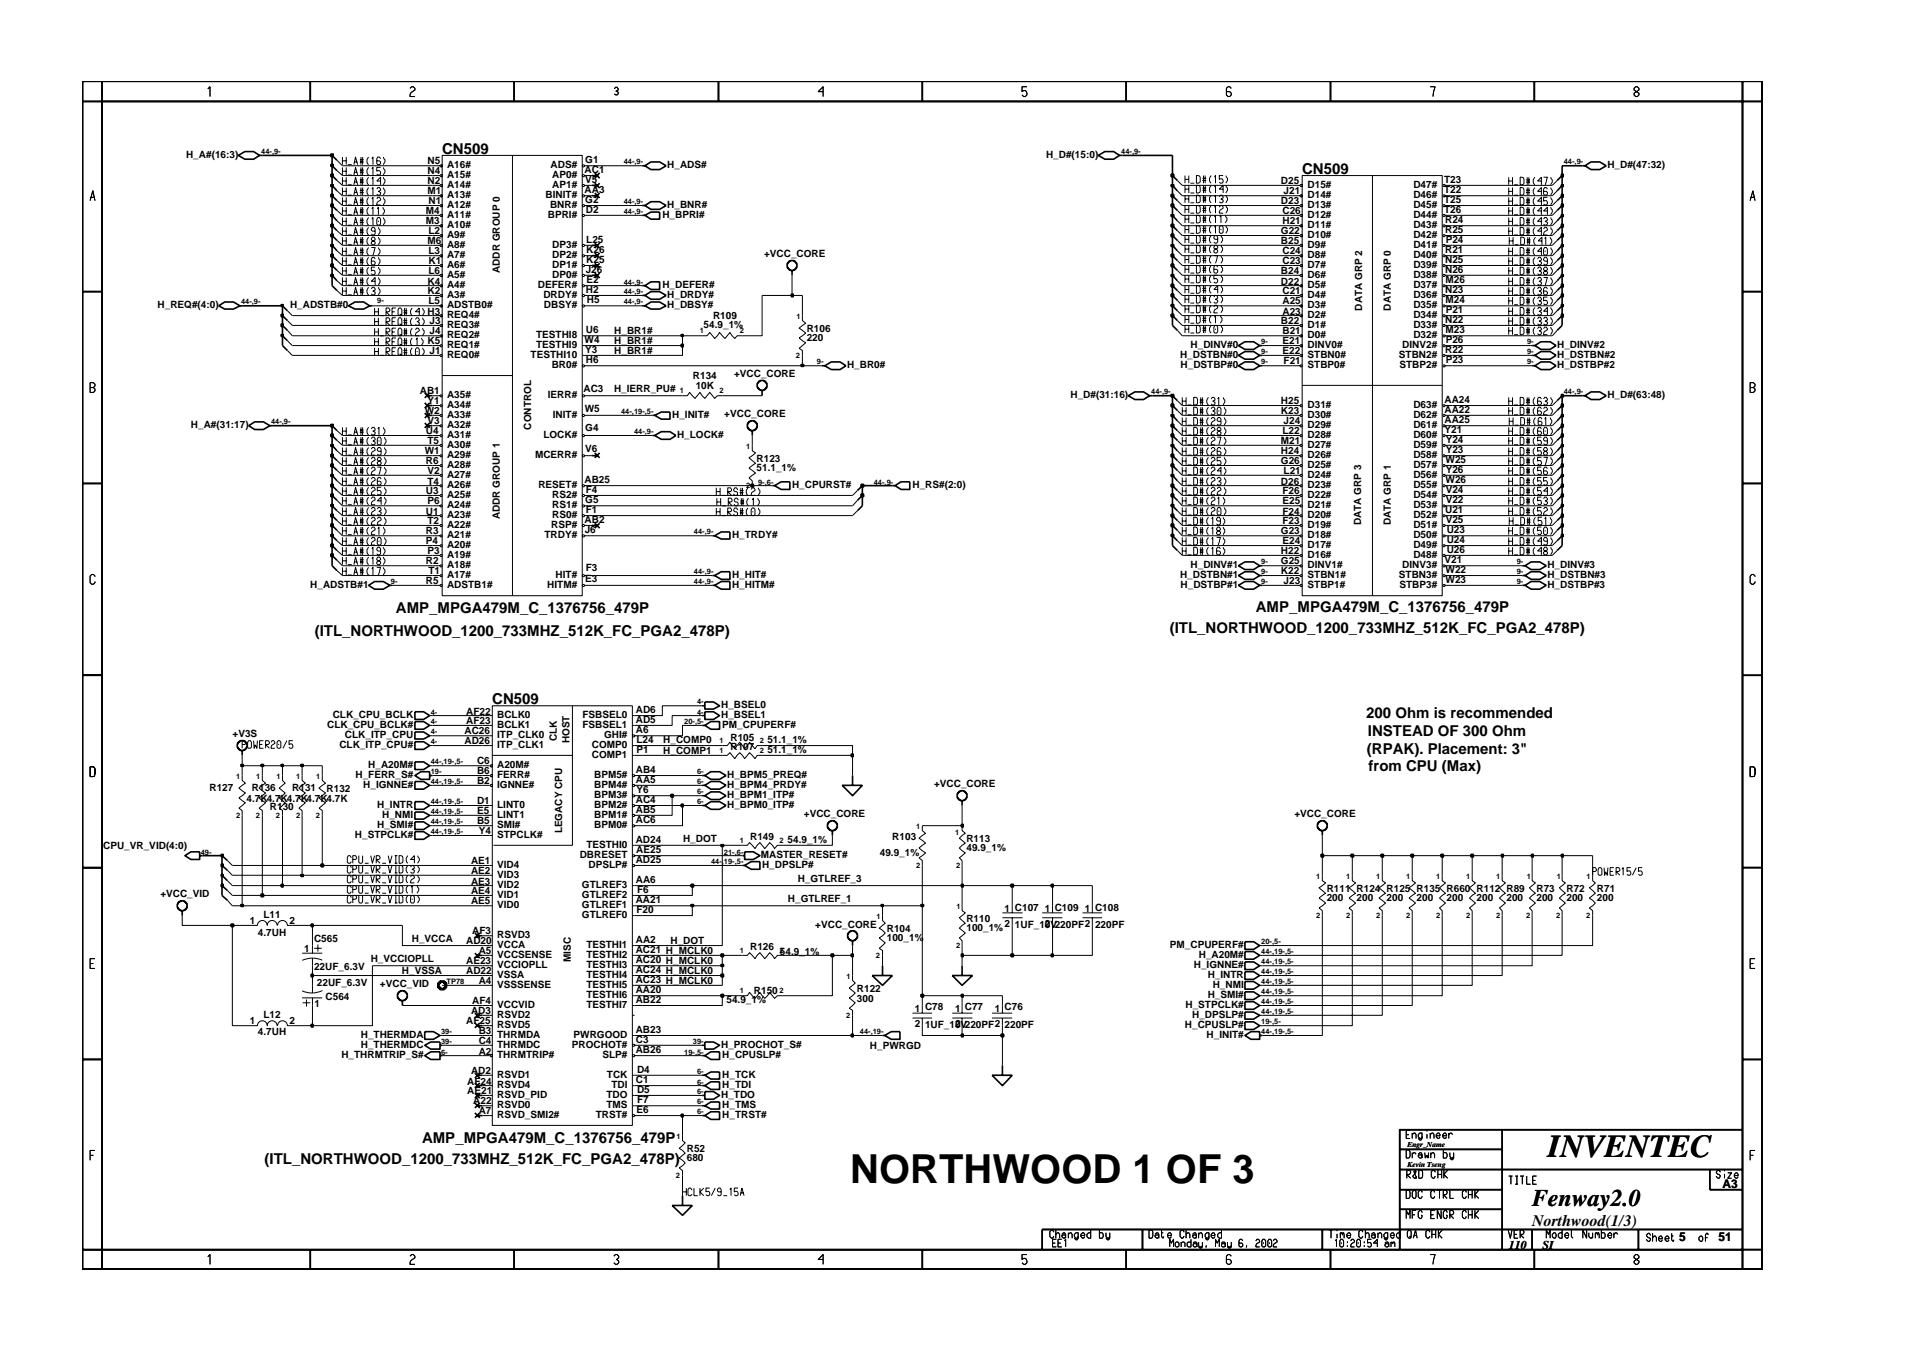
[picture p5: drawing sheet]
<svg xmlns="http://www.w3.org/2000/svg" width="297mm" height="210mm" viewBox="0 0 297 210" stroke-linecap="round" stroke-linejoin="round" font-family="sans-serif">
<defs><g id="words">
<text font-size="6.2" x="132.1" y="183.7">NORTHWOOD 1 OF 3</text>
<text font-size="5" x="240.5" y="179.7">INVENTEC</text>
<text font-size="3.7" x="238" y="187.3">Fenway2.0</text>
<text font-size="2.5" x="238" y="190.4">Northwood(1/3)</text>
<g font-size="2.3">
<text x="68.7" y="24">CN509</text>
<text x="202.3" y="27.1">CN509</text>
<text x="61.5" y="95.3">AMP_MPGA479M_C_1376756_479P</text>
<text x="195.1" y="95.1">AMP_MPGA479M_C_1376756_479P</text>
<text x="48.9" y="98.8">(ITL_NORTHWOOD_1200_733MHZ_512K_FC_PGA2_478P)</text>
<text x="181.7" y="98.4">(ITL_NORTHWOOD_1200_733MHZ_512K_FC_PGA2_478P)</text>
<text x="76.5" y="109.4">CN509</text>
<text x="212.3" y="111.6">200 Ohm is recommended</text>
<text x="212.4" y="117.1">(RPAK). Placement: 3&quot;</text>
<text x="212.5" y="114.3">INSTEAD OF 300 Ohm</text>
<text x="212.6" y="119.8">from CPU (Max)</text>
<text x="65.6" y="177.6">AMP_MPGA479M_C_1376756_479P</text>
<text x="41.1" y="180.8">(ITL_NORTHWOOD_1200_733MHZ_512K_FC_PGA2_478P)</text>
</g>
<g font-size="1.9">
<text x="267.6" y="184.6">A3</text>
<text x="234.4" y="194.1">110</text>
<text x="239.6" y="194.1">SI</text>
<text x="260.9" y="192.9">5</text>
<text x="267" y="192.9">51</text>
</g>
<g font-size="1.6">
<text x="28.9" y="24.5">H_A#(16:3)</text>
<text x="66.4" y="28.6">N2</text>
<text x="66.4" y="27.1">N4</text>
<text x="66.4" y="25.5">N5</text>
<text x="69.5" y="29.2">A14#</text>
<text x="69.5" y="27.7">A15#</text>
<text x="69.5" y="26.1">A16#</text>
<text x="85.5" y="26.1">ADS#</text>
<text x="85.8" y="27.7">AP0#</text>
<text x="85.8" y="29.2">AP1#</text>
<text x="90.8" y="26.9">AC1</text>
<text x="90.8" y="29.9">AA3</text>
<text x="90.9" y="25.3">G1</text>
<text x="90.9" y="28.4">V5</text>
<text x="103.7" y="26.1">H_ADS#</text>
<text x="162.5" y="24.5">H_D#(15:0)</text>
<text x="199" y="28.6">D25</text>
<text x="203.1" y="29.2">D15#</text>
<text x="219.6" y="29.2">D47#</text>
<text x="224.3" y="28.4">T23</text>
<text x="224.3" y="29.9">T22</text>
<text x="249.7" y="26.1">H_D#(47:32)</text>
<text x="66.2" y="33.3">M4</text>
<text x="66.2" y="34.8">M3</text>
<text x="66.4" y="30.2">M1</text>
<text x="66.6" y="31.8">N1</text>
<text x="69.5" y="35.4">A10#</text>
<text x="69.5" y="33.9">A11#</text>
<text x="69.5" y="32.3">A12#</text>
<text x="69.5" y="30.7">A13#</text>
<text x="84.8" y="30.7">BINIT#</text>
<text x="85.1" y="33.9">BPRI#</text>
<text x="85.5" y="32.3">BNR#</text>
<text x="90.9" y="31.5">G2</text>
<text x="91" y="33.1">D2</text>
<text x="102.9" y="33.9">H_BPRI#</text>
<text x="103.7" y="32.3">H_BNR#</text>
<text x="199" y="31.8">D23</text>
<text x="199.2" y="34.8">H21</text>
<text x="199.2" y="33.3">C26</text>
<text x="199.4" y="30.2">J21</text>
<text x="203.1" y="35.4">D11#</text>
<text x="203.1" y="33.9">D12#</text>
<text x="203.1" y="32.3">D13#</text>
<text x="203.1" y="30.7">D14#</text>
<text x="219.6" y="30.7">D46#</text>
<text x="219.6" y="35.4">D43#</text>
<text x="219.6" y="33.9">D44#</text>
<text x="219.6" y="32.3">D45#</text>
<text x="224.3" y="33.1">T26</text>
<text x="224.3" y="31.5">T25</text>
<text x="224.5" y="34.6">R24</text>
<text x="66.4" y="37.9">M6</text>
<text x="66.6" y="41.1">K1</text>
<text x="66.6" y="39.5">L3</text>
<text x="66.6" y="36.4">L2</text>
<text x="69.5" y="41.6">A6#</text>
<text x="69.5" y="40">A7#</text>
<text x="69.5" y="38.5">A8#</text>
<text x="69.5" y="37">A9#</text>
<text x="85.8" y="41.6">DP1#</text>
<text x="85.8" y="40">DP2#</text>
<text x="85.8" y="38.5">DP3#</text>
<text x="91.1" y="40.9">K25</text>
<text x="91.1" y="39.3">K26</text>
<text x="91.1" y="37.7">L25</text>
<text x="118.7" y="39.9">+VCC_CORE</text>
<text x="199" y="37.9">B25</text>
<text x="199" y="36.4">G22</text>
<text x="199.2" y="41.1">C23</text>
<text x="199.2" y="39.5">C24</text>
<text x="203.1" y="41.6">D7#</text>
<text x="203.1" y="40">D8#</text>
<text x="203.1" y="38.5">D9#</text>
<text x="203.1" y="37">D10#</text>
<text x="219.6" y="41.6">D39#</text>
<text x="219.6" y="40">D40#</text>
<text x="219.6" y="38.5">D41#</text>
<text x="219.6" y="37">D42#</text>
<text x="224.5" y="40.9">N25</text>
<text x="224.5" y="39.3">R21</text>
<text x="224.5" y="36.2">R25</text>
<text x="224.6" y="37.7">P24</text>
<text x="24.5" y="47.8">H_REQ#(4:0)</text>
<text x="45.1" y="47.8">H_ADSTB#0</text>
<text x="66.4" y="44.2">K4</text>
<text x="66.4" y="45.7">K2</text>
<text x="66.6" y="42.6">L6</text>
<text x="66.6" y="47.3">L5</text>
<text x="69.5" y="44.8">A4#</text>
<text x="69.5" y="43.2">A5#</text>
<text x="69.5" y="46.3">A3#</text>
<text x="69.5" y="47.8">ADSTB0#</text>
<text x="77.7" y="42.4" transform="rotate(-90 77.7 42.4)">ADDR GROUP 0</text>
<text x="83.6" y="44.8">DEFER#</text>
<text x="84.4" y="46.3">DRDY#</text>
<text x="84.5" y="47.8">DBSY#</text>
<text x="85.8" y="43.2">DP0#</text>
<text x="91" y="42.4">J26</text>
<text x="91" y="45.5">H2</text>
<text x="91.1" y="43.9">E2</text>
<text x="91.2" y="47">H5</text>
<text x="102.9" y="44.8">H_DEFER#</text>
<text x="103.7" y="46.3">H_DRDY#</text>
<text x="103.7" y="47.8">H_DBSY#</text>
<text x="199" y="42.6">B24</text>
<text x="199" y="44.2">D22</text>
<text x="199.2" y="47.3">A25</text>
<text x="199.2" y="45.7">C21</text>
<text x="203.1" y="43.2">D6#</text>
<text x="203.1" y="47.8">D3#</text>
<text x="203.1" y="44.8">D5#</text>
<text x="203.1" y="46.3">D4#</text>
<text x="219.6" y="47.8">D35#</text>
<text x="219.6" y="46.3">D36#</text>
<text x="219.6" y="44.8">D37#</text>
<text x="219.6" y="43.2">D38#</text>
<text x="224.5" y="45.5">N23</text>
<text x="224.5" y="42.4">N26</text>
<text x="224.6" y="47">M24</text>
<text x="224.6" y="43.9">M26</text>
<text x="66.4" y="53.5">K5</text>
<text x="66.4" y="48.9">H3</text>
<text x="66.7" y="51.9">J4</text>
<text x="66.7" y="50.4">J3</text>
<text x="69.5" y="52.5">REQ2#</text>
<text x="69.5" y="51">REQ3#</text>
<text x="69.5" y="49.4">REQ4#</text>
<text x="83.3" y="52.5">TESTHI8</text>
<text x="90.8" y="53.3">W4</text>
<text x="91" y="51.7">U6</text>
<text x="95.4" y="53.5">H_BR1#</text>
<text x="95.4" y="51.9">H_BR1#</text>
<text x="109.3" y="51">54.9_1%</text>
<text x="110.8" y="49.6">R109</text>
<text x="125.3" y="51.6">R106</text>
<text x="125.3" y="53">220</text>
<text x="199" y="50.4">B22</text>
<text x="199.2" y="53.5">E21</text>
<text x="199.2" y="51.9">B21</text>
<text x="199.2" y="48.9">A23</text>
<text x="203.1" y="52.5">D0#</text>
<text x="203.1" y="51">D1#</text>
<text x="203.1" y="49.4">D2#</text>
<text x="211.6" y="48.3" transform="rotate(-90 211.6 48.3)">DATA GRP 2</text>
<text x="216.1" y="48.3" transform="rotate(-90 216.1 48.3)">DATA GRP 0</text>
<text x="219.6" y="52.5">D32#</text>
<text x="219.6" y="51">D33#</text>
<text x="219.6" y="49.4">D34#</text>
<text x="224.5" y="50.2">N22</text>
<text x="224.6" y="51.7">M23</text>
<text x="224.6" y="53.3">P26</text>
<text x="224.6" y="48.7">P21</text>
<text x="66.7" y="55">J1</text>
<text x="69.5" y="55.6">REQ0#</text>
<text x="69.5" y="54.1">REQ1#</text>
<text x="82.4" y="55.6">TESTHI10</text>
<text x="83.3" y="54.1">TESTHI9</text>
<text x="85.7" y="57.1">BR0#</text>
<text x="90.9" y="54.8">Y3</text>
<text x="91" y="56.4">H6</text>
<text x="95.4" y="55">H_BR1#</text>
<text x="107.6" y="58.9">R134</text>
<text x="114" y="58.5">+VCC_CORE</text>
<text x="131.6" y="57.1">H_BR0#</text>
<text x="183.3" y="55.6">H_DSTBN#0</text>
<text x="183.4" y="57.1">H_DSTBP#0</text>
<text x="185" y="54.1">H_DINV#0</text>
<text x="199.2" y="55">E22</text>
<text x="199.4" y="56.6">F21</text>
<text x="203.1" y="57.1">STBP0#</text>
<text x="203.1" y="54.1">DINV0#</text>
<text x="203.1" y="55.6">STBN0#</text>
<text x="217.3" y="55.6">STBN2#</text>
<text x="217.4" y="57.1">STBP2#</text>
<text x="217.9" y="54.1">DINV2#</text>
<text x="224.5" y="54.8">R22</text>
<text x="224.6" y="56.4">P23</text>
<text x="241.9" y="54.1">H_DINV#2</text>
<text x="241.9" y="55.6">H_DSTBN#2</text>
<text x="241.9" y="57.1">H_DSTBP#2</text>
<text x="65.2" y="61.2">AB1</text>
<text x="66" y="64.4">W2</text>
<text x="66.4" y="62.8">Y1</text>
<text x="66.4" y="65.9">V3</text>
<text x="69.5" y="63.4">A34#</text>
<text x="69.5" y="61.8">A35#</text>
<text x="69.5" y="64.9">A33#</text>
<text x="85.1" y="61.8">IERR#</text>
<text x="85.9" y="64.9">INIT#</text>
<text x="90.6" y="60.8">AC3</text>
<text x="90.8" y="64">W5</text>
<text x="95.4" y="60.9">H_IERR_PU#</text>
<text x="104.4" y="64.9">H_INIT#</text>
<text x="108.1" y="60.5">10K</text>
<text x="112.5" y="64.8">+VCC_CORE</text>
<text x="166.3" y="61.8">H_D#(31:16)</text>
<text x="199" y="64.4">K23</text>
<text x="199" y="62.8">H25</text>
<text x="199.4" y="65.9">J24</text>
<text x="203.1" y="64.9">D30#</text>
<text x="203.1" y="63.4">D31#</text>
<text x="219.6" y="64.9">D62#</text>
<text x="219.6" y="63.4">D63#</text>
<text x="224.4" y="65.7">AA25</text>
<text x="224.4" y="64.1">AA22</text>
<text x="224.4" y="62.6">AA24</text>
<text x="249.7" y="61.8">H_D#(63:48)</text>
<text x="29.7" y="66.5">H_A#(31:17)</text>
<text x="66" y="70.5">W1</text>
<text x="66.2" y="67.5">U4</text>
<text x="66.4" y="69">T5</text>
<text x="69.5" y="71.1">A29#</text>
<text x="69.5" y="69.6">A30#</text>
<text x="69.5" y="68.1">A31#</text>
<text x="69.5" y="66.5">A32#</text>
<text x="82.5" y="66.7" transform="rotate(-90 82.5 66.7)">CONTROL</text>
<text x="83.1" y="71.1">MCERR#</text>
<text x="84.4" y="68.1">LOCK#</text>
<text x="90.9" y="67">G4</text>
<text x="90.9" y="70.2">V6</text>
<text x="105.2" y="68.1">H_LOCK#</text>
<text x="117.5" y="71.7">R123</text>
<text x="199" y="70.5">H24</text>
<text x="199" y="69">M21</text>
<text x="199.2" y="67.5">L22</text>
<text x="203.1" y="71.1">D26#</text>
<text x="203.1" y="69.6">D27#</text>
<text x="203.1" y="68.1">D28#</text>
<text x="203.1" y="66.5">D29#</text>
<text x="219.6" y="66.5">D61#</text>
<text x="219.6" y="71.1">D58#</text>
<text x="219.6" y="69.6">D59#</text>
<text x="219.6" y="68.1">D60#</text>
<text x="224.4" y="67.3">Y21</text>
<text x="224.6" y="71.9">W25</text>
<text x="224.6" y="70.3">Y23</text>
<text x="224.6" y="68.8">Y24</text>
<text x="66.2" y="72.2">R6</text>
<text x="66.2" y="76.8">U3</text>
<text x="66.4" y="75.3">T4</text>
<text x="66.4" y="73.7">V2</text>
<text x="69.5" y="74.2">A27#</text>
<text x="69.5" y="72.7">A28#</text>
<text x="69.5" y="77.4">A25#</text>
<text x="69.5" y="75.9">A26#</text>
<text x="83.6" y="75.9">RESET#</text>
<text x="85.8" y="77.4">RS2#</text>
<text x="90.8" y="75">AB25</text>
<text x="91" y="76.6">F4</text>
<text x="117.5" y="73.3">51.1_1%</text>
<text x="123" y="75.9">H_CPURST#</text>
<text x="141.8" y="75.9">H_RS#(2:0)</text>
<text x="199" y="72.1">G26</text>
<text x="199" y="75.3">D26</text>
<text x="199.2" y="76.8">F26</text>
<text x="199.4" y="73.7">L21</text>
<text x="203.1" y="74.2">D24#</text>
<text x="203.1" y="72.7">D25#</text>
<text x="203.1" y="77.4">D22#</text>
<text x="203.1" y="75.9">D23#</text>
<text x="219.6" y="77.4">D54#</text>
<text x="219.6" y="75.9">D55#</text>
<text x="219.6" y="74.2">D56#</text>
<text x="219.6" y="72.7">D57#</text>
<text x="224.6" y="75">W26</text>
<text x="224.6" y="76.6">V24</text>
<text x="224.6" y="73.5">Y26</text>
<text x="66.2" y="83">R3</text>
<text x="66.2" y="79.9">U1</text>
<text x="66.4" y="81.5">T2</text>
<text x="66.4" y="78.3">P6</text>
<text x="69.5" y="83.6">A21#</text>
<text x="69.5" y="82">A22#</text>
<text x="69.5" y="80.5">A23#</text>
<text x="69.5" y="78.9">A24#</text>
<text x="77.7" y="80.7" transform="rotate(-90 77.7 80.7)">ADDR GROUP 1</text>
<text x="84.6" y="83.6">TRDY#</text>
<text x="85.6" y="82">RSP#</text>
<text x="85.8" y="80.5">RS0#</text>
<text x="85.8" y="78.9">RS1#</text>
<text x="90.8" y="81.2">AB2</text>
<text x="90.8" y="82.8">J6</text>
<text x="90.9" y="78.1">G5</text>
<text x="91" y="79.7">F1</text>
<text x="113.7" y="83.6">H_TRDY#</text>
<text x="199" y="83">G23</text>
<text x="199.2" y="81.5">F23</text>
<text x="199.2" y="79.9">F24</text>
<text x="199.2" y="78.3">E25</text>
<text x="203.1" y="83.6">D18#</text>
<text x="203.1" y="82">D19#</text>
<text x="203.1" y="80.5">D20#</text>
<text x="203.1" y="78.9">D21#</text>
<text x="211.4" y="81.6" transform="rotate(-90 211.4 81.6)">DATA GRP 3</text>
<text x="216.1" y="81.6" transform="rotate(-90 216.1 81.6)">DATA GRP 1</text>
<text x="219.6" y="83.6">D50#</text>
<text x="219.6" y="82">D51#</text>
<text x="219.6" y="80.5">D52#</text>
<text x="219.6" y="78.9">D53#</text>
<text x="224.5" y="79.7">U21</text>
<text x="224.6" y="81.2">V25</text>
<text x="224.6" y="78.1">V22</text>
<text x="224.8" y="82.8">U23</text>
<text x="66.2" y="84.6">P4</text>
<text x="66.2" y="87.6">R2</text>
<text x="66.4" y="86.1">P3</text>
<text x="66.6" y="89.3">T1</text>
<text x="69.5" y="88.2">A18#</text>
<text x="69.5" y="86.7">A19#</text>
<text x="69.5" y="85.2">A20#</text>
<text x="69.5" y="89.8">A17#</text>
<text x="86.3" y="89.8">HIT#</text>
<text x="91" y="88.8">F3</text>
<text x="113.7" y="89.8">H_HIT#</text>
<text x="183.3" y="89.8">H_DSTBN#1</text>
<text x="185" y="88.2">H_DINV#1</text>
<text x="199" y="87.6">G25</text>
<text x="199" y="89.3">K22</text>
<text x="199" y="86.1">H22</text>
<text x="199.2" y="84.6">E24</text>
<text x="203.1" y="88.2">DINV1#</text>
<text x="203.1" y="89.8">STBN1#</text>
<text x="203.1" y="85.2">D17#</text>
<text x="203.1" y="86.7">D16#</text>
<text x="217.3" y="89.8">STBN3#</text>
<text x="217.9" y="88.2">DINV3#</text>
<text x="219.6" y="86.7">D48#</text>
<text x="219.6" y="85.2">D49#</text>
<text x="224.4" y="87.4">V21</text>
<text x="224.6" y="89">W22</text>
<text x="224.8" y="85.9">U26</text>
<text x="224.8" y="84.4">U24</text>
<text x="240.4" y="88.2">H_DINV#3</text>
<text x="240.4" y="89.8">H_DSTBN#3</text>
<text x="48.2" y="91.3">H_ADSTB#1</text>
<text x="66.2" y="90.8">R5</text>
<text x="69.5" y="91.3">ADSTB1#</text>
<text x="85" y="91.3">HITM#</text>
<text x="90.9" y="90.4">E3</text>
<text x="113.7" y="91.3">H_HITM#</text>
<text x="183.4" y="91.3">H_DSTBP#1</text>
<text x="199.4" y="90.8">J23</text>
<text x="203.1" y="91.3">STBP1#</text>
<text x="217.4" y="91.3">STBP3#</text>
<text x="224.6" y="90.6">W23</text>
<text x="240.4" y="91.3">H_DSTBP#3</text>
<text x="50.8" y="113.1">CLK_CPU_BCLK#</text>
<text x="51.7" y="111.6">CLK_CPU_BCLK</text>
<text x="72.4" y="111">AF22</text>
<text x="72.4" y="112.5">AF23</text>
<text x="77.2" y="113.1">BCLK1</text>
<text x="77.2" y="111.6">BCLK0</text>
<text x="90.5" y="111.6">FSBSEL0</text>
<text x="90.5" y="113.1">FSBSEL1</text>
<text x="98.8" y="110.8">AD6</text>
<text x="98.8" y="112.3">AD5</text>
<text x="98.8" y="113.8">A6</text>
<text x="112" y="110">H_BSEL0</text>
<text x="112" y="111.6">H_BSEL1</text>
<text x="112.2" y="113.1">PM_CPUPERF#</text>
<text x="36.1" y="114.5">+V3S</text>
<text x="52.7" y="116.2">CLK_ITP_CPU#</text>
<text x="53.6" y="114.6">CLK_ITP_CPU</text>
<text x="57.2" y="119.3">H_A20M#</text>
<text x="72.2" y="115.7">AD26</text>
<text x="72.2" y="114.1">AC26</text>
<text x="74.1" y="118.7">C6</text>
<text x="77.2" y="116.2">ITP_CLK1</text>
<text x="77.2" y="114.6">ITP_CLK0</text>
<text x="77.2" y="119.3">A20M#</text>
<text x="86.5" y="115.1" transform="rotate(-90 86.5 115.1)">CLK</text>
<text x="88.5" y="115.5" transform="rotate(-90 88.5 115.5)">HOST</text>
<text x="92" y="116.2">COMP0</text>
<text x="92" y="117.8">COMP1</text>
<text x="93.9" y="114.6">GHI#</text>
<text x="98.9" y="115.5">L24</text>
<text x="98.9" y="117">P1</text>
<text x="103" y="115.4">H_COMP0</text>
<text x="103" y="117.2">H_COMP1</text>
<text x="113.5" y="115.1">R105</text>
<text x="113.5" y="116.6">R107</text>
<text x="119.2" y="115.4">51.1_1%</text>
<text x="119.2" y="117">51.1_1%</text>
<text x="32.5" y="122.9">R127</text>
<text x="38.3" y="124.6">4.7K4.7K4.7K4.7K4.7K</text>
<text x="39.1" y="122.9">R136</text>
<text x="41.9" y="125.9">R130</text>
<text x="45.4" y="122.9">R131</text>
<text x="50.7" y="123">R132</text>
<text x="55.2" y="120.9">H_FERR_S#</text>
<text x="56.4" y="122.4">H_IGNNE#</text>
<text x="58.6" y="125.6">H_INTR</text>
<text x="74.1" y="125">D1</text>
<text x="74.1" y="120.3">B6</text>
<text x="74.1" y="121.8">B2</text>
<text x="77.2" y="125.6">LINT0</text>
<text x="77.2" y="120.9">FERR#</text>
<text x="77.2" y="122.4">IGNNE#</text>
<text x="92.3" y="125.6">BPM2#</text>
<text x="92.3" y="123.9">BPM3#</text>
<text x="92.3" y="122.4">BPM4#</text>
<text x="92.3" y="120.9">BPM5#</text>
<text x="98.8" y="124.8">AC4</text>
<text x="98.8" y="121.6">AA5</text>
<text x="98.8" y="120.1">AB4</text>
<text x="98.9" y="123.2">Y6</text>
<text x="113" y="125.6">H_BPM0_ITP#</text>
<text x="113" y="123.9">H_BPM1_ITP#</text>
<text x="113" y="122.4">H_BPM4_PRDY#</text>
<text x="113" y="120.9">H_BPM5_PREQ#</text>
<text x="145.1" y="122.3">+VCC_CORE</text>
<text x="16" y="131.9">CPU_VR_VID(4:0)</text>
<text x="55.1" y="130.2">H_STPCLK#</text>
<text x="58.6" y="128.6">H_SMI#</text>
<text x="59.4" y="127.1">H_NMI</text>
<text x="74.1" y="126.5">E5</text>
<text x="74.1" y="128">B5</text>
<text x="74.4" y="129.6">Y4</text>
<text x="77.2" y="127.1">LINT1</text>
<text x="77.2" y="128.6">SMI#</text>
<text x="77.2" y="130.2">STPCLK#</text>
<text x="87.4" y="129.5" transform="rotate(-90 87.4 129.5)">LEGACY CPU</text>
<text x="91.1" y="131.7">TESTHI0</text>
<text x="92.3" y="128.6">BPM0#</text>
<text x="92.3" y="127.1">BPM1#</text>
<text x="98.8" y="130.9">AD24</text>
<text x="98.8" y="127.8">AC6</text>
<text x="98.8" y="126.3">AB5</text>
<text x="106.1" y="130.8">H_DOT</text>
<text x="116.5" y="130.6">R149</text>
<text x="122.4" y="131">54.9_1%</text>
<text x="124.9" y="126.9">+VCC_CORE</text>
<text x="138.6" y="130.6">R103</text>
<text x="150.1" y="130.8">R113</text>
<text x="201.1" y="126.9">+VCC_CORE</text>
<text x="73.2" y="137.4">AE3</text>
<text x="73.2" y="135.8">AE2</text>
<text x="73.2" y="134.3">AE1</text>
<text x="77.2" y="138">VID2</text>
<text x="77.2" y="136.4">VID3</text>
<text x="77.2" y="134.9">VID4</text>
<text x="90.1" y="133.3">DBRESET</text>
<text x="90.4" y="138">GTLREF3</text>
<text x="91.4" y="134.9">DPSLP#</text>
<text x="98.8" y="134.1">AD25</text>
<text x="98.8" y="137.1">AA6</text>
<text x="98.8" y="132.5">AE25</text>
<text x="118.2" y="133.3">MASTER_RESET#</text>
<text x="118.4" y="134.9">H_DPSLP#</text>
<text x="123.9" y="137">H_GTLREF_3</text>
<text x="136.7" y="132.9">49.9_1%</text>
<text x="150.1" y="132.3">49.9_1%</text>
<text x="24.9" y="139.4">+VCC_VID</text>
<text x="38.8" y="143.6">1</text>
<text x="40.9" y="142.6">L11</text>
<text x="45" y="143.6">2</text>
<text x="73.2" y="140.5">AE5</text>
<text x="73.2" y="139">AE4</text>
<text x="77.2" y="141">VID0</text>
<text x="77.2" y="139.5">VID1</text>
<text x="90.4" y="142.7">GTLREF0</text>
<text x="90.4" y="141">GTLREF1</text>
<text x="90.4" y="139.5">GTLREF2</text>
<text x="98.8" y="140.3">AA21</text>
<text x="98.9" y="141.9">F20</text>
<text x="99" y="138.7">F6</text>
<text x="122.4" y="140.1">H_GTLREF_1</text>
<text x="150.1" y="143.2">R110</text>
<text x="156.1" y="141.7">1 C107</text>
<text x="162.3" y="141.7">1 C109</text>
<text x="168.5" y="141.7">1 C108</text>
<text x="206.1" y="138.5">R111 R124 R125 R135 R660 R112 R89</text>
<text x="206.1" y="140.1">200</text>
<text x="210.8" y="140.1">200</text>
<text x="215.4" y="140.1">200</text>
<text x="220.1" y="140.1">200</text>
<text x="224.7" y="140.1">200</text>
<text x="229.4" y="140.1">200</text>
<text x="234" y="140.1">200</text>
<text x="238.7" y="140.1">200</text>
<text x="238.7" y="138.5">R73</text>
<text x="243.4" y="138.5">R72</text>
<text x="243.4" y="140.1">200</text>
<text x="248.1" y="140.1">200</text>
<text x="248.1" y="138.5">R71</text>
<text x="40.1" y="145.4">4.7UH</text>
<text x="47.3" y="147.8">1</text>
<text x="48.8" y="146.4">C565</text>
<text x="57.6" y="149.4">H_VCCIOPLL</text>
<text x="64" y="146.3">H_VCCA</text>
<text x="72.4" y="146.7">AD20</text>
<text x="72.4" y="149.8">AE23</text>
<text x="73.3" y="145.1">AF3</text>
<text x="74.4" y="148.3">A5</text>
<text x="77.2" y="145.7">RSVD3</text>
<text x="77.2" y="147.3">VCCA</text>
<text x="77.2" y="148.8">VCCSENSE</text>
<text x="88.7" y="149.5" transform="rotate(-90 88.7 149.5)">MISC</text>
<text x="91.1" y="147.3">TESTHI1</text>
<text x="91.1" y="148.8">TESTHI2</text>
<text x="98.8" y="148.1">AC21 H_MCLK0</text>
<text x="98.8" y="149.6">AC20 H_MCLK0</text>
<text x="98.8" y="146.5">AA2</text>
<text x="104.2" y="146.7">H_DOT</text>
<text x="116.5" y="147.7">R126</text>
<text x="121.2" y="148.4">54.9_1%</text>
<text x="126.7" y="144.2">+VCC_CORE</text>
<text x="137.8" y="146.2">100_1%</text>
<text x="137.8" y="144.8">R104</text>
<text x="150.1" y="144.7">100_1%</text>
<text x="156.1" y="144">2</text>
<text x="157.7" y="144.2">1UF_10V220PF2</text>
<text x="162.3" y="144">2</text>
<text x="170.1" y="144.2">220PF</text>
<text x="181.8" y="147.3">PM_CPUPERF#</text>
<text x="186.2" y="148.8">H_A20M#</text>
<text x="48.8" y="150.6">22UF_6.3V</text>
<text x="49.2" y="153.1">22UF_6.3V</text>
<text x="50.6" y="155.4">C564</text>
<text x="59" y="153.3">+VCC_VID</text>
<text x="62.5" y="151.4">H_VSSA</text>
<text x="72.4" y="151.4">AD22</text>
<text x="74.4" y="152.9">A4</text>
<text x="77.2" y="153.5">VSSSENSE</text>
<text x="77.2" y="150.4">VCCIOPLL</text>
<text x="77.2" y="152">VSSA</text>
<text x="91.1" y="150.4">TESTHI3</text>
<text x="91.1" y="152">TESTHI4</text>
<text x="91.1" y="153.5">TESTHI5</text>
<text x="91.1" y="155">TESTHI6</text>
<text x="98.8" y="151.2">AC24 H_MCLK0</text>
<text x="98.8" y="152.7">AC23 H_MCLK0</text>
<text x="98.8" y="154.2">AA20</text>
<text x="98.8" y="155.8">AB22</text>
<text x="112.9" y="155.8">54.9_1%</text>
<text x="117.1" y="154.4">R150</text>
<text x="133.1" y="154.1">R122</text>
<text x="133.1" y="155.6">300</text>
<text x="185.5" y="150.4">H_IGNNE#</text>
<text x="187.6" y="155">H_SMI#</text>
<text x="187.6" y="152">H_INTR</text>
<text x="188.4" y="153.5">H_NMI</text>
<text x="38.8" y="159.1">1</text>
<text x="40.1" y="160.9">4.7UH</text>
<text x="40.9" y="158.2">L12</text>
<text x="45" y="159.1">2</text>
<text x="48.9" y="156.4">1</text>
<text x="56.1" y="161.3">H_THERMDA</text>
<text x="72.4" y="159.1">AF25</text>
<text x="73.2" y="157.6">AD3</text>
<text x="73.3" y="156.1">AF4</text>
<text x="74.4" y="160.7">B3</text>
<text x="77.2" y="158.1">RSVD2</text>
<text x="77.2" y="156.6">VCCVID</text>
<text x="77.2" y="161.3">THRMDA</text>
<text x="77.2" y="159.7">RSVD5</text>
<text x="89.1" y="161.3">PWRGOOD</text>
<text x="91.1" y="156.6">TESTHI7</text>
<text x="98.8" y="160.5">AB23</text>
<text x="142.1" y="157.2">1 C78</text>
<text x="142.1" y="159.5">2</text>
<text x="143.7" y="159.7">1UF_10V220PF2</text>
<text x="148.4" y="157.2">1 C77</text>
<text x="148.4" y="159.5">2</text>
<text x="154.5" y="157.2">1 C76</text>
<text x="156.1" y="159.7">220PF</text>
<text x="184.1" y="159.7">H_CPUSLP#</text>
<text x="184.2" y="156.6">H_STPCLK#</text>
<text x="185.2" y="158.1">H_DPSLP#</text>
<text x="187.5" y="161.3">H_INIT#</text>
<text x="53" y="164.4">H_THRMTRIP_S#</text>
<text x="56.1" y="162.8">H_THERMDC</text>
<text x="73.2" y="166.9">AD2</text>
<text x="74.4" y="162.2">C4</text>
<text x="74.4" y="163.8">A2</text>
<text x="77.2" y="167.5">RSVD1</text>
<text x="77.2" y="162.8">THRMDC</text>
<text x="77.2" y="164.4">THRMTRIP#</text>
<text x="88.8" y="162.8">PROCHOT#</text>
<text x="93.6" y="164.4">SLP#</text>
<text x="94.3" y="167.5">TCK</text>
<text x="98.8" y="163.5">AB26</text>
<text x="98.8" y="162">C3</text>
<text x="99" y="166.7">D4</text>
<text x="112" y="162.8">H_PROCHOT_S#</text>
<text x="112.2" y="164.4">H_CPUSLP#</text>
<text x="112.2" y="167.5">H_TCK</text>
<text x="135.2" y="163">H_PWRGD</text>
<text x="72.6" y="168.5">AF24</text>
<text x="72.6" y="170">AE21</text>
<text x="73.5" y="171.5">A22</text>
<text x="74.4" y="173.2">A7</text>
<text x="77.2" y="172.1">RSVD0</text>
<text x="77.2" y="169.1">RSVD4</text>
<text x="77.2" y="170.6">RSVD_PID</text>
<text x="77.2" y="173.7">RSVD_SMI2#</text>
<text x="92.6" y="173.7">TRST#</text>
<text x="94.2" y="172.1">TMS</text>
<text x="94.2" y="170.6">TDO</text>
<text x="95" y="169.1">TDI</text>
<text x="98.8" y="168.2">C1</text>
<text x="98.9" y="172.9">E6</text>
<text x="99" y="169.8">D5</text>
<text x="99" y="171.3">F7</text>
<text x="112" y="170.6">H_TDO</text>
<text x="112.2" y="169.1">H_TDI</text>
<text x="112.2" y="172.1">H_TMS</text>
<text x="112.2" y="173.7">H_TRST#</text>
<text x="106.7" y="178.9">R52</text>
<text x="106.7" y="180.4">680</text>
</g>
<g font-size="1.2">
<text x="40.6" y="24">44-,9-</text>
<text x="174.2" y="24">44-,9-</text>
<text x="96.9" y="25.5">44-,9-</text>
<text x="242.9" y="25.5">44-,9-</text>
<text x="96.9" y="33.3">44-,9-</text>
<text x="96.9" y="31.8">44-,9-</text>
<text x="37.5" y="47.3">44-,9-</text>
<text x="58.6" y="47.1">9-</text>
<text x="96.9" y="45.7">44-,9-</text>
<text x="96.9" y="47.3">44-,9-</text>
<text x="96.9" y="44.2">44-,9-</text>
<text x="108.7" y="51.7">1</text>
<text x="114.9" y="51.7">2</text>
<text x="123.7" y="49.5">1</text>
<text x="195.9" y="53.5">9-</text>
<text x="237.2" y="53.5">9-</text>
<text x="123.6" y="55.6">2</text>
<text x="126.9" y="56.6">9-</text>
<text x="195.9" y="55">9-</text>
<text x="195.9" y="56.6">9-</text>
<text x="237.2" y="55">9-</text>
<text x="237.2" y="56.6">9-</text>
<text x="42.1" y="65.9">44-,9-</text>
<text x="96.5" y="64.4">44-,19-,5-</text>
<text x="105.6" y="61.1">1</text>
<text x="111.8" y="61.1">2</text>
<text x="178.8" y="61.2">44-,9-</text>
<text x="242.9" y="61.2">44-,9-</text>
<text x="98.5" y="67.5">44-,9-</text>
<text x="115.9" y="69.8">1</text>
<text x="115.9" y="75.8">2</text>
<text x="117.8" y="75.3">9-,6-</text>
<text x="135.8" y="75.3">44-,9-</text>
<text x="107.8" y="83">44-,9-</text>
<text x="107.8" y="89.3">44-,9-</text>
<text x="195.9" y="89.3">9-</text>
<text x="195.9" y="87.6">9-</text>
<text x="235.6" y="87.6">9-</text>
<text x="235.6" y="89.3">9-</text>
<text x="60.7" y="90.8">9-</text>
<text x="107.8" y="90.8">44-,9-</text>
<text x="195.9" y="90.8">9-</text>
<text x="235.6" y="90.8">9-</text>
<text x="66.9" y="112.5">4-</text>
<text x="66.9" y="111">4-</text>
<text x="106.3" y="112.5">20-,5-</text>
<text x="108.3" y="109.4">4-</text>
<text x="108.3" y="111">4-</text>
<text x="66.9" y="118.7">44-,19-,5-</text>
<text x="66.9" y="114.1">4-</text>
<text x="66.9" y="115.7">4-</text>
<text x="111.8" y="115.4">1</text>
<text x="111.8" y="117">1</text>
<text x="118.1" y="115.4">2</text>
<text x="118.1" y="117">2</text>
<text x="36.7" y="121">1</text>
<text x="39.8" y="121">1</text>
<text x="43" y="121">1</text>
<text x="46" y="121">1</text>
<text x="49.1" y="121">1</text>
<text x="66.9" y="121.8">44-,19-,5-</text>
<text x="66.9" y="120.3">19-</text>
<text x="66.9" y="125">44-,19-,5-</text>
<text x="108.3" y="121.8">6-</text>
<text x="108.3" y="125">6-</text>
<text x="108.3" y="123.4">6-</text>
<text x="108.3" y="120.3">6-</text>
<text x="36.7" y="127.1">2</text>
<text x="39.7" y="127.1">2</text>
<text x="42.9" y="127.1">2</text>
<text x="46" y="127.1">2</text>
<text x="49.1" y="127.1">2</text>
<text x="66.9" y="126.5">44-,19-,5-</text>
<text x="66.9" y="129.6">44-,19-,5-</text>
<text x="66.9" y="128">44-,19-,5-</text>
<text x="114.9" y="131">1</text>
<text x="121.1" y="131">2</text>
<text x="142.4" y="128.8">1</text>
<text x="148.4" y="129.8">1</text>
<text x="31.2" y="132.8">49-</text>
<text x="110.5" y="134.3">44-,19-,5-</text>
<text x="112.5" y="132.8">21-,6-</text>
<text x="142.4" y="134.9">2</text>
<text x="148.5" y="134.9">2</text>
<text x="204.5" y="136.6">1</text>
<text x="209.2" y="136.6">1</text>
<text x="213.8" y="136.6">1</text>
<text x="218.5" y="136.6">1</text>
<text x="223.1" y="136.6">1</text>
<text x="227.8" y="136.6">1</text>
<text x="232.4" y="136.6">1</text>
<text x="237.2" y="136.6">1</text>
<text x="241.8" y="136.6">1</text>
<text x="246.5" y="136.6">1</text>
<text x="136.2" y="142.8">1</text>
<text x="148.6" y="141.2">1</text>
<text x="204.5" y="142.6">2</text>
<text x="209.2" y="142.6">2</text>
<text x="213.8" y="142.6">2</text>
<text x="218.5" y="142.6">2</text>
<text x="223.1" y="142.6">2</text>
<text x="227.8" y="142.6">2</text>
<text x="232.4" y="142.6">2</text>
<text x="237.1" y="142.6">2</text>
<text x="241.8" y="142.6">2</text>
<text x="246.4" y="142.6">2</text>
<text x="114.9" y="148.1">1</text>
<text x="121.1" y="148.1">2</text>
<text x="136.1" y="148.9">2</text>
<text x="148.5" y="147.3">2</text>
<text x="195.9" y="148.3">44-,19-,5-</text>
<text x="195.9" y="146.7">20-,5-</text>
<text x="195.9" y="149.8">44-,19-,5-</text>
<text x="69.4" y="152.9">TP78</text>
<text x="114.9" y="154.3">1</text>
<text x="121.1" y="154.3">2</text>
<text x="131.5" y="152.1">1</text>
<text x="195.9" y="154.4">44-,19-,5-</text>
<text x="195.9" y="151.4">44-,19-,5-</text>
<text x="195.9" y="152.9">44-,19-,5-</text>
<text x="68.5" y="160.7">39-</text>
<text x="131.4" y="158.2">2</text>
<text x="133.6" y="160.7">44-,19-</text>
<text x="195.9" y="160.7">44-,19-,5-</text>
<text x="195.9" y="156.1">44-,19-,5-</text>
<text x="195.9" y="157.6">44-,19-,5-</text>
<text x="195.9" y="159.1">19-,5-</text>
<text x="68.5" y="162.2">39-</text>
<text x="68.5" y="163.8">6-</text>
<text x="106.3" y="163.8">19-,5-</text>
<text x="107.6" y="162.2">39-</text>
<text x="108.3" y="166.9">6-</text>
<text x="108.3" y="171.5">6-</text>
<text x="108.3" y="173.2">6-</text>
<text x="108.3" y="170">6-</text>
<text x="108.3" y="168.5">6-</text>
<text x="105.1" y="177">1</text>
<text x="218.6" y="178.2">Engr_Name</text>
<text x="105" y="183.1">2</text>
<text x="218.6" y="181.3">Kevin Tseng</text>
</g>
</g></defs>
<g fill="none" stroke="#000" stroke-width=".16">
<path d="M52.4 24.9l.8 .9M52.4 34.3l.8 .8M52.4 37.4l.8 .7M52.4 31.2l.8 .7M52.4 28l.8 .8M52.4 39l.8 .7M52.4 35.8l.8 .8M52.4 32.7l.8 .8M52.4 29.6l.8 .8M52.4 26.5l.8 .8M67.2 25.8h1.2M67.2 27.3h1.2"/>
<path d="M67.2 28.8h1.2M67.2 30.4h1.2M67.2 31.9h1.2M67.2 33.5h1.2M67.2 35.1h1.2M67.2 36.6h1.2M67.2 38.1h1.2M67.2 39.7h1.2M68.7 24.1h21.8v68.5h-21.8zM79.6 24.1v68.5M90.9 25.8h1.1M90.9 27.3h1.1"/>
<path d="M90.9 28.8h1.1M90.9 30.4h1.1M90.9 31.9h1.1M90.9 33.5h1.1M90.9 38.1h1.1M90.9 39.7h1.1M182.9 29.6l.8 .8M182.9 32.7l.8 .8M182.9 39l.8 .7M182.9 35.8l.8 .8M182.9 31.2l.8 .7M182.9 34.3l.8 .8"/>
<path d="M182.9 28l.8 .8M182.9 37.4l.8 .7M200.8 28.8h1.2M200.8 30.4h1.2M200.8 31.9h1.2M200.8 33.5h1.2M200.8 35.1h1.2M200.8 36.6h1.2M200.8 38.1h1.2M200.8 39.7h1.2M202.3 27.3h21.8v65.3h-21.8zM213.2 27.3v65.3"/>
<path d="M224.5 28.8h1.2M224.5 30.4h1.2M224.5 31.9h1.2M224.5 33.5h1.2M224.5 35.1h1.2M224.5 36.6h1.2M224.5 38.1h1.2M224.5 39.7h1.2M241.9 34.3l-.7 .8M241.9 31.2l-.7 .7M241.9 37.4l-.7 .7M241.9 39l-.7 .7"/>
<path d="M241.9 28l-.7 .8M241.9 35.8l-.7 .8M241.9 32.7l-.7 .8M241.9 29.6l-.7 .8M44.6 49.8l.8 .8M44.6 51.3l.8 .9M44.6 54.5l.8 .7M44.6 52.9l.8 .8M44.6 48.3l.8 .7M52.4 40.5l.8 .7M52.4 42l.8 .8M52.4 45.1l.8 .8"/>
<path d="M52.4 43.6l.8 .8M67.2 41.2h1.2M67.2 42.8h1.2M67.2 44.4h1.2M67.2 45.9h1.2M67.2 47.5h1.2M67.2 49h1.2M67.2 50.6h1.2M67.2 52.2h1.2M67.2 53.7h1.2M67.2 55.2h1.2M68.7 58.3h10.9"/>
<path d="M90.5 52.2h1.5M90.5 53.7h1.5M90.5 55.2h1.5M90.9 41.2h1.1M90.9 42.8h1.1M90.9 44.4h1.1M90.9 45.9h1.1M90.9 47.5h1.1M90.9 56.8h1.1M109.1 52.2h.7l.5-.5 .7 .9 .8-.9 .8 .9 .8-.9 .8 .9 .3-.4h.8M124.7 49v.8l.5 .4-1.1 .8 1.1 .7-1.1 .8 1.1 .8-1.1 .8 .6 .4v.7M182.9 51.3l.8 .9"/>
<path d="M182.9 49.8l.8 .8M182.9 42l.8 .8M182.9 45.1l.8 .8M182.9 43.6l.8 .8M182.9 48.3l.8 .7M182.9 46.7l.8 .8M182.9 40.5l.8 .7M200.8 41.2h1.2M200.8 42.8h1.2M200.8 44.4h1.2M200.8 45.9h1.2M200.8 47.5h1.2"/>
<path d="M200.8 49h1.2M200.8 50.6h1.2M200.8 52.2h1.2M200.8 53.7h1.2M200.8 55.2h1.2M200.8 56.8h1.2M202.3 59.9h21.8M224.5 41.2h1.2M224.5 42.8h1.2M224.5 44.4h1.2M224.5 45.9h1.2M224.5 47.5h1.2"/>
<path d="M224.5 49h1.2M224.5 50.6h1.2M224.5 52.2h1.2M224.5 53.7h1.2M224.5 55.2h1.2M224.5 56.8h1.2M241.9 49.8l-.7 .8M241.9 51.3l-.7 .9M241.9 46.7l-.7 .8M241.9 40.5l-.7 .7M241.9 43.6l-.7 .8M241.9 42l-.7 .8"/>
<path d="M241.9 45.1l-.7 .8M241.9 48.3l-.7 .7M52.4 77.7l.8 .9M52.4 74.7l.8 .8M52.4 73.1l.8 .7M52.4 71.6l.8 .7M52.4 70l.8 .8M52.4 68.4l.8 .8M52.4 79.3l.8 .8M52.4 76.2l.8 .8M52.4 66.9l.8 .8M67.2 61.5h1.2"/>
<path d="M67.2 63h1.2M67.2 64.5h1.2M67.2 66.1h1.2M67.2 67.7h1.2M67.2 69.2h1.2M67.2 70.8h1.2M67.2 72.3h1.2M67.2 73.8h1.2M67.2 75.5h1.2M67.2 77h1.2M67.2 78.6h1.2M90.9 61.5h1.1"/>
<path d="M90.9 64.5h1.1M90.9 67.7h1.1M90.9 70.8h1.1M90.9 75.5h1.1M90.9 77h1.1M90.9 78.6h1.1M106 61.5h.8l.3-.5 .9 .9 .7-.9 .8 .9 .8-.9 .7 .9 .4-.4h.8M116.9 69.2v.8l.5 .4-1 .7 1 .9-1 .7 1 .8-1 .8 .5 .4v.8M133.2 76.2l-.8 .8M133.2 79.3l-.8 .8M133.2 77.7l-.8 .9M182.9 63.8l.8 .7"/>
<path d="M182.9 71.6l.8 .7M182.9 68.4l.8 .8M182.9 65.4l.8 .7M182.9 77.7l.8 .9M182.9 74.7l.8 .8M182.9 79.3l.8 .8M182.9 66.9l.8 .8M182.9 76.2l.8 .8M182.9 73.1l.8 .7M182.9 70l.8 .8M182.9 62.2l.8 .8M200.8 63h1.2"/>
<path d="M200.8 64.5h1.2M200.8 66.1h1.2M200.8 67.7h1.2M200.8 69.2h1.2M200.8 70.8h1.2M200.8 72.3h1.2M200.8 73.8h1.2M200.8 75.5h1.2M200.8 77h1.2M200.8 78.6h1.2M224.5 63h1.2M224.5 64.5h1.2"/>
<path d="M224.5 66.1h1.2M224.5 67.7h1.2M224.5 69.2h1.2M224.5 70.8h1.2M224.5 72.3h1.2M224.5 73.8h1.2M224.5 75.5h1.2M224.5 77h1.2M224.5 78.6h1.2M241.9 70l-.7 .8M241.9 66.9l-.7 .8M241.9 63.8l-.7 .7"/>
<path d="M241.9 77.7l-.7 .9M241.9 74.7l-.7 .8M241.9 65.4l-.7 .7M241.9 62.2l-.7 .8M241.9 76.2l-.7 .8M241.9 73.1l-.7 .7M241.9 71.6l-.7 .7M241.9 68.4l-.7 .8M241.9 79.3l-.7 .8M52.4 80.9l.8 .7M52.4 82.4l.8 .8M52.4 87.1l.8 .8"/>
<path d="M52.4 84l.8 .8M52.4 88.7l.8 .7M52.4 85.5l.8 .8M67.2 80.1h1.2M67.2 81.6h1.2M67.2 83.2h1.2M67.2 84.8h1.2M67.2 86.3h1.2M67.2 87.9h1.2M67.2 89.4h1.2M67.2 90.9h1.2M90.9 80.1h1.1"/>
<path d="M90.9 81.6h1.1M90.9 83.2h1.1M90.9 89.4h1.1M90.9 90.9h1.1M182.9 82.4l.8 .8M182.9 80.9l.8 .7M182.9 85.5l.8 .8M182.9 84l.8 .8M200.8 80.1h1.2M200.8 81.6h1.2M200.8 83.2h1.2M200.8 84.8h1.2"/>
<path d="M200.8 86.3h1.2M200.8 87.9h1.2M200.8 89.4h1.2M200.8 90.9h1.2M224.5 80.1h1.2M224.5 81.6h1.2M224.5 83.2h1.2M224.5 84.8h1.2M224.5 86.3h1.2M224.5 87.9h1.2M224.5 89.4h1.2M224.5 90.9h1.2"/>
<path d="M241.9 84l-.7 .8M241.9 82.4l-.7 .8M241.9 80.9l-.7 .7M241.9 85.5l-.7 .8M66.7 115.8h.5M66.7 112.7h.5M66.7 111.2h.5M66.7 119h.5M66.7 114.3h.5M75 115.8h1.5M75 112.7h1.5M75 111.2h1.5"/>
<path d="M75 119h1.1M75 114.3h1.5M76.5 109.7h21.7v65.2h-21.7zM76.5 117.4h12.4M88.9 109.7v21.6h-12.2M98.2 115.8h1.6M98.2 112.7h1.6M98.2 111.2h1.6M98.2 117.4h1.6M98.6 114.3h1.2M112.2 115.8h.8l.4-.5 .8 1 .7-1 .8 1 .7-1 .9 1 .3-.5h.8M112.2 117.4h.8l.4-.5 .8 1 .7-1 .8 1 .7-1 .9 1 .3-.5h.8"/>
<path d="M35.3 133.7l.8 .8M35.3 136.8l.8 .8M35.3 139.9l.8 .8M35.3 135.2l.8 .8M35.3 138.4l.8 .7M37.6 120.5v.8l.5 .4-1 .7 1 .8-1 .8 1 .7-1 .9 .5 .3v.8M40.8 120.5v.8l.5 .4-1.1 .7 1.1 .8-1.1 .8 1.1 .7-1.1 .9 .6 .3v.8M43.9 120.5v.8l.4 .4-.9 .7 .9 .8-.9 .8 .9 .7-.9 .9 .5 .3v.8M46.9 120.5v.8l.5 .4-1 .7 1 .8-1 .8 1 .7-1 .9 .5 .3v.8M50.1 120.5v.8l.5 .4-1 .7 1 .8-1 .8 1 .7-1 .9 .5 .3v.8M66.7 126.7h.5M66.7 129.8h.5"/>
<path d="M66.7 125.2h.5M66.7 122h.5M66.7 128.3h.5M75 126.7h1.5M75 129.8h1.5M75 125.2h1.5M75 122h1.1M75 128.3h1.5M75 120.5h1.1M75 134.5h1.5M75 136h1.5M75 137.6h1.5"/>
<path d="M75 139.1h1.5M98.2 131.3h1.6M98.2 137.6h1.6M98.2 139.1h1.6M98.6 126.7h1.2M98.6 125.2h1.2M98.6 122h1.2M98.6 128.3h1.2M98.6 120.5h1.2M98.6 134.5h1.2M98.6 123.6h1.2M98.6 132.9h1.2"/>
<path d="M115.3 131.3h.8l.3-.4 .9 .9 .8-.9 .7 .9 .8-.9 .7 .9 .5-.5h.7M143.3 128.3v.7l.5 .5-1 .7 1 .8-1 .8 1 .7-1 .8 .5 .4v.8M149.5 128.3v.7l.5 .5-1 .7 1 .8-1 .8 1 .7-1 .8 .5 .4v.8M205.4 136v.8l.5 .4-1 .7 1 .9-1 .7 1 .8-1 .8 .5 .4v.8M210.1 136v.8l.5 .4-1 .7 1 .9-1 .7 1 .8-1 .8 .5 .4v.8M214.7 136v.8l.6 .4-1.1 .7 1.1 .9-1.1 .7 1.1 .8-1.1 .8 .5 .4v.8M219.4 136v.8l.5 .4-1 .7 1 .9-1 .7 1 .8-1 .8 .5 .4v.8M224.1 136v.8l.5 .4-1 .7 1 .9-1 .7 1 .8-1 .8 .5 .4v.8M228.7 136v.8l.5 .4-.9 .7 .9 .9-.9 .7 .9 .8-.9 .8 .4 .4v.8M233.4 136v.8l.5 .4-1 .7 1 .9-1 .7 1 .8-1 .8 .5 .4v.8M238 136v.8l.5 .4-.9 .7 .9 .9-.9 .7 .9 .8-.9 .8 .4 .4v.8M242.7 136v.8l.5 .4-.9 .7 .9 .9-.9 .7 .9 .8-.9 .8 .4 .4v.8"/>
<path d="M247.4 136v.8l.4 .4-.9 .7 .9 .9-.9 .7 .9 .8-.9 .8 .5 .4v.8M39.1 159.4h.9a.76 .76 0 0 1 .8-.8 .76 .76 0 0 1 .7 .8 .76 .76 0 0 1 .8-.8 .76 .76 0 0 1 .7 .8M39.1 143.8h.9a.76 .76 0 0 1 .8-.8 .76 .76 0 0 1 .7 .8 .76 .76 0 0 1 .8-.8 .76 .76 0 0 1 .7 .8M43.1 159.4a.76 .76 0 0 1 .8-.8 .76 .76 0 0 1 .7 .8h.8M43.1 143.8a.76 .76 0 0 1 .8-.8 .76 .76 0 0 1 .7 .8h.8M46.9 155h3.2M46.9 148.1h3.2M47 155.8h1.2M47.6 155.3v1.1M48.5 146.9v1.2M48.5 148.9v1.1M48.5 153.1v1.2"/>
<path d="M48.5 155v1.2M48.8 147.3h1.2M49.4 146.7v1.1M50.1 149.2a3.7 3.7 0 0 0-3.1 0M50.1 153.9a3.7 3.7 0 0 1-3.2 .1M75 148.4h1.5M75 159.4h1.5M75 146.9h1.5M75 150h1.5M75 151.6h1.5M75 153.1h1.5M75 140.7h1.5"/>
<path d="M75 145.4h1.5M75 156.2h1.5M75 157.7h1.5M98.2 148.4h1.6M98.2 146.9h1.6M98.2 150h1.6M98.2 151.6h1.6M98.2 153.1h1.6M98.2 140.7h1.6M98.2 156.2h1.6M98.2 157.7h.4M98.2 142.3h1.6"/>
<path d="M98.2 154.7h1.6M115.3 148.4h.8l.3-.4 .9 .9 .8-.9 .7 .9 .8-.9 .7 .9 .5-.5h.7M115.3 154.7h.8l.3-.5 .9 .9 .8-.9 .7 .9 .8-.9 .7 .9 .5-.4h.7M132.4 151.6v.7l.5 .5-1 .7 1 .8-1 .7 1 .8-1 .8 .5 .4v.7M137.1 142.3v.7l.4 .4-.9 .8 .9 .8-.9 .7 .9 .8-.9 .8 .5 .4v.7M141.8 157.4h3M141.8 158.2h3M143.3 156.2v1.2M143.3 158.2v1.2M147.9 157.4h3.2M147.9 158.2h3.2M149.5 140.7v.8l.5 .3-1 .8 1 .8-1 .8 1 .8-1 .7 .5 .4v.8"/>
<path d="M149.5 156.2v1.2M149.5 158.2v1.2M154.1 157.4h3.2M154.1 158.2h3.2M155.7 156.2v1.2M155.7 158.2v1.2M155.7 141.8h3.2M155.7 142.6h3.2M157.3 140.7v1.1M157.3 142.6v1.2M161.9 141.8h3.1M161.9 142.6h3.1"/>
<path d="M163.5 140.7v1.1M163.5 142.6v1.2M168.2 141.8h3M168.2 142.6h3M169.7 140.7v1.1M169.7 142.6v1.2M195.7 148.4h.4M195.7 159.4h.4M195.7 146.9h.4M195.7 150h.4M195.7 151.6h.4M195.7 153.1h.4"/>
<path d="M195.7 156.2h.4M195.7 157.7h.4M195.7 154.7h.4M68.4 160.9h.3M75 160.9h1.5M75 162.4h1.5M75 164h1.1M75 167.1h1.5M75 168.7h1.5M75 170.2h1.5M75 171.8h1.5M75 173.3h1.5"/>
<path d="M98.2 160.9h1.6M98.2 167.1h1.6M98.2 168.7h1.6M98.2 170.2h1.6M98.2 171.8h1.6M98.6 173.3h7.4v3.9l.5 .4-1 .8 1 .8-1 .7 1 .8-1 .8 .5 .4v3.9M98.6 162.4h1.2M98.6 164h1.2"/>
<circle cx="68.5" cy="27.3" r=".17"/>
<circle cx="68.5" cy="25.8" r=".17"/>
<circle cx="68.5" cy="35.1" r=".17"/>
<circle cx="68.5" cy="32" r=".17"/>
<circle cx="68.5" cy="33.5" r=".17"/>
<circle cx="68.5" cy="30.4" r=".17"/>
<circle cx="68.5" cy="38.1" r=".17"/>
<circle cx="68.5" cy="39.7" r=".17"/>
<circle cx="68.5" cy="36.6" r=".17"/>
<circle cx="68.5" cy="28.8" r=".17"/>
<circle cx="90.6" cy="25.8" r=".17"/>
<circle cx="90.6" cy="27.3" r=".17"/>
<circle cx="90.6" cy="33.5" r=".17"/>
<circle cx="90.6" cy="32" r=".17"/>
<circle cx="90.6" cy="30.4" r=".17"/>
<circle cx="90.6" cy="38.1" r=".17"/>
<circle cx="90.6" cy="39.7" r=".17"/>
<circle cx="90.6" cy="28.8" r=".17"/>
<circle cx="202.1" cy="35.1" r=".17"/>
<circle cx="202.1" cy="32" r=".17"/>
<circle cx="202.1" cy="33.5" r=".17"/>
<circle cx="202.1" cy="38.1" r=".17"/>
<circle cx="202.1" cy="30.4" r=".17"/>
<circle cx="202.1" cy="39.7" r=".17"/>
<circle cx="202.1" cy="36.6" r=".17"/>
<circle cx="202.1" cy="28.8" r=".17"/>
<circle cx="224.3" cy="32" r=".17"/>
<circle cx="224.3" cy="35.1" r=".17"/>
<circle cx="224.3" cy="33.5" r=".17"/>
<circle cx="224.3" cy="30.4" r=".17"/>
<circle cx="224.3" cy="38.1" r=".17"/>
<circle cx="224.3" cy="39.7" r=".17"/>
<circle cx="224.3" cy="36.6" r=".17"/>
<circle cx="224.3" cy="28.8" r=".17"/>
<circle cx="68.5" cy="55.2" r=".17"/>
<circle cx="68.5" cy="47.5" r=".17"/>
<circle cx="68.5" cy="44.4" r=".17"/>
<circle cx="68.5" cy="45.9" r=".17"/>
<circle cx="68.5" cy="42.8" r=".17"/>
<circle cx="68.5" cy="50.6" r=".17"/>
<circle cx="68.5" cy="53.7" r=".17"/>
<circle cx="68.5" cy="41.3" r=".17"/>
<circle cx="68.5" cy="52.2" r=".17"/>
<circle cx="68.5" cy="49.1" r=".17"/>
<circle cx="90.6" cy="44.4" r=".17"/>
<circle cx="90.6" cy="45.9" r=".17"/>
<circle cx="90.6" cy="42.8" r=".17"/>
<circle cx="90.6" cy="47.5" r=".17"/>
<circle cx="90.6" cy="41.3" r=".17"/>
<circle cx="90.6" cy="56.8" r=".17"/>
<circle cx="202.1" cy="47.5" r=".17"/>
<circle cx="202.1" cy="55.2" r=".17"/>
<circle cx="202.1" cy="44.4" r=".17"/>
<circle cx="202.1" cy="45.9" r=".17"/>
<circle cx="202.1" cy="42.8" r=".17"/>
<circle cx="202.1" cy="50.6" r=".17"/>
<circle cx="202.1" cy="53.7" r=".17"/>
<circle cx="202.1" cy="41.3" r=".17"/>
<circle cx="202.1" cy="56.8" r=".17"/>
<circle cx="202.1" cy="52.2" r=".17"/>
<circle cx="202.1" cy="49.1" r=".17"/>
<circle cx="224.3" cy="42.8" r=".17"/>
<circle cx="224.3" cy="44.4" r=".17"/>
<circle cx="224.3" cy="55.2" r=".17"/>
<circle cx="224.3" cy="47.5" r=".17"/>
<circle cx="224.3" cy="45.9" r=".17"/>
<circle cx="224.3" cy="41.3" r=".17"/>
<circle cx="224.3" cy="53.7" r=".17"/>
<circle cx="224.3" cy="50.6" r=".17"/>
<circle cx="224.3" cy="56.8" r=".17"/>
<circle cx="224.3" cy="52.2" r=".17"/>
<circle cx="224.3" cy="49.1" r=".17"/>
<circle cx="68.5" cy="70.8" r=".17"/>
<circle cx="68.5" cy="69.2" r=".17"/>
<circle cx="68.5" cy="67.7" r=".17"/>
<circle cx="68.5" cy="73.9" r=".17"/>
<circle cx="68.5" cy="66.2" r=".17"/>
<circle cx="68.5" cy="64.6" r=".17"/>
<circle cx="68.5" cy="77" r=".17"/>
<circle cx="68.5" cy="78.6" r=".17"/>
<circle cx="68.5" cy="75.5" r=".17"/>
<circle cx="68.5" cy="63" r=".17"/>
<circle cx="68.5" cy="61.5" r=".17"/>
<circle cx="68.5" cy="72.3" r=".17"/>
<circle cx="90.6" cy="70.8" r=".17"/>
<circle cx="90.6" cy="67.7" r=".17"/>
<circle cx="90.6" cy="77" r=".17"/>
<circle cx="90.6" cy="64.6" r=".17"/>
<circle cx="90.6" cy="78.6" r=".17"/>
<circle cx="90.6" cy="75.5" r=".17"/>
<circle cx="90.6" cy="61.5" r=".17"/>
<circle cx="202.1" cy="69.2" r=".17"/>
<circle cx="202.1" cy="70.8" r=".17"/>
<circle cx="202.1" cy="67.7" r=".17"/>
<circle cx="202.1" cy="73.9" r=".17"/>
<circle cx="202.1" cy="77" r=".17"/>
<circle cx="202.1" cy="66.2" r=".17"/>
<circle cx="202.1" cy="64.6" r=".17"/>
<circle cx="202.1" cy="78.6" r=".17"/>
<circle cx="202.1" cy="75.5" r=".17"/>
<circle cx="202.1" cy="63" r=".17"/>
<circle cx="202.1" cy="72.3" r=".17"/>
<circle cx="224.3" cy="70.8" r=".17"/>
<circle cx="224.3" cy="67.7" r=".17"/>
<circle cx="224.3" cy="69.2" r=".17"/>
<circle cx="224.3" cy="66.2" r=".17"/>
<circle cx="224.3" cy="73.9" r=".17"/>
<circle cx="224.3" cy="77" r=".17"/>
<circle cx="224.3" cy="78.6" r=".17"/>
<circle cx="224.3" cy="64.6" r=".17"/>
<circle cx="224.3" cy="75.5" r=".17"/>
<circle cx="224.3" cy="63" r=".17"/>
<circle cx="224.3" cy="72.3" r=".17"/>
<circle cx="68.5" cy="81.7" r=".17"/>
<circle cx="68.5" cy="91" r=".17"/>
<circle cx="68.5" cy="83.3" r=".17"/>
<circle cx="68.5" cy="89.4" r=".17"/>
<circle cx="68.5" cy="80.1" r=".17"/>
<circle cx="68.5" cy="87.9" r=".17"/>
<circle cx="68.5" cy="86.3" r=".17"/>
<circle cx="68.5" cy="84.8" r=".17"/>
<circle cx="90.6" cy="81.7" r=".17"/>
<circle cx="90.6" cy="83.3" r=".17"/>
<circle cx="90.6" cy="91" r=".17"/>
<circle cx="90.6" cy="89.4" r=".17"/>
<circle cx="90.6" cy="80.1" r=".17"/>
<circle cx="202.1" cy="83.3" r=".17"/>
<circle cx="202.1" cy="91" r=".17"/>
<circle cx="202.1" cy="81.7" r=".17"/>
<circle cx="202.1" cy="89.4" r=".17"/>
<circle cx="202.1" cy="80.1" r=".17"/>
<circle cx="202.1" cy="86.3" r=".17"/>
<circle cx="202.1" cy="87.9" r=".17"/>
<circle cx="202.1" cy="84.8" r=".17"/>
<circle cx="224.3" cy="83.3" r=".17"/>
<circle cx="224.3" cy="91" r=".17"/>
<circle cx="224.3" cy="81.7" r=".17"/>
<circle cx="224.3" cy="89.4" r=".17"/>
<circle cx="224.3" cy="80.1" r=".17"/>
<circle cx="224.3" cy="87.9" r=".17"/>
<circle cx="224.3" cy="86.3" r=".17"/>
<circle cx="224.3" cy="84.8" r=".17"/>
<circle cx="76.3" cy="119" r=".17"/>
<circle cx="98.4" cy="114.3" r=".17"/>
<circle cx="76.3" cy="122" r=".17"/>
<circle cx="76.3" cy="120.5" r=".17"/>
<circle cx="98.4" cy="122" r=".17"/>
<circle cx="98.4" cy="134.5" r=".17"/>
<circle cx="98.4" cy="123.6" r=".17"/>
<circle cx="98.4" cy="126.7" r=".17"/>
<circle cx="98.4" cy="128.3" r=".17"/>
<circle cx="98.4" cy="133" r=".17"/>
<circle cx="98.4" cy="120.5" r=".17"/>
<circle cx="98.4" cy="125.2" r=".17"/>
<circle cx="76.3" cy="164" r=".17"/>
<circle cx="98.4" cy="164" r=".17"/>
<circle cx="98.4" cy="162.4" r=".17"/>
<circle cx="98.4" cy="173.3" r=".17"/>
</g>
<g fill="none" stroke="#000" stroke-width=".25">
<path d="M37 24.1l1-.5h1.4l.9 .5-.9 .6h-1.4zM40.3 24.1h.5M51.6 39.7l.8 .8M51.6 24.1l.8 .8M51.6 33.5l.8 .8M51.6 36.6l.8 .8M51.6 30.4l.8 .8M51.6 27.3l.8 .7M51.6 38.1l.8 .9M51.6 35.1l.8 .7M51.6 31.9l.8 .8M51.6 28.8l.8 .8"/>
<path d="M51.6 25.8l.8 .7M92 30.4h.8M92 38.1h.8M92 39.7h.8M92 27.3h.8M92 28.8h.8M92.4 30l.8 .7M92.4 37.8l.8 .7M92.4 39.3l.8 .8M92.4 26.9l.8 .8M92.4 28.5l.8 .7M93.2 30l-.8 .7"/>
<path d="M93.2 37.8l-.8 .7M93.2 39.3l-.8 .8M93.2 26.9l-.8 .8M93.2 28.5l-.8 .7M99.8 25.8h.4M99.8 33.5h.4M99.8 31.9h.4M100.2 25.8l.9-.6h1.4l1 .6-1 .5h-1.4zM100.2 33.5l.9-.6h1.4v1.2h-1.4zM100.2 31.9l.9-.6h1.4l1 .6-1 .6h-1.4zM170.6 24.1l1-.5h1.4l.9 .5-.9 .6h-1.4zM173.9 24.1h.5"/>
<path d="M182.1 28.8l.8 .8M182.1 31.9l.8 .8M182.1 38.1l.8 .9M182.1 35.1l.8 .7M182.1 30.4l.8 .8M182.1 33.5l.8 .8M182.1 27.3l.8 .7M182.1 39.7l.8 .8M182.1 36.6l.8 .8M242.7 33.5l-.8 .8M242.7 30.4l-.8 .8M242.7 39.7l-.8 .8"/>
<path d="M242.7 36.6l-.8 .8M242.7 38.1l-.8 .9M242.7 27.3l-.8 .7M242.7 35.1l-.8 .7M242.7 31.9l-.8 .8M242.7 28.8l-.8 .8M245.8 25.8h.4M246.2 25.8l1-.6h1.3l1 .6-1 .5h-1.3zM34 47.5l.9-.6h1.4l1 .6-1 .5h-1.4zM37.3 47.5h.3M43.9 49l.7 .8M43.9 50.6l.7 .7"/>
<path d="M43.9 53.7l.7 .8M43.9 52.2l.7 .7M43.9 47.5l.7 .8M51.6 41.2l.8 .8M51.6 44.4l.8 .7M51.6 42.8l.8 .8M54.1 47.5l1-.6h1.4l.9 .6-.9 .5h-1.4zM57.4 47.5h.5M92 42.8h.8M92 41.2h.8M92.4 42.4l.8 .8M92.4 40.9l.8 .8"/>
<path d="M93.2 42.4l-.8 .8M93.2 40.9l-.8 .8M99.8 45.9h.4M99.8 44.4h.4M99.8 47.5h.4M100.2 45.9l.9-.6h1.4l1 .6-1 .6h-1.4zM100.2 44.4l.9-.6h1.4v1.2h-1.4zM100.2 47.5l.9-.6h1.4l1 .6-1 .5h-1.4zM118 59.2l.6-.1 .5 .4 .1 .6-.4 .5h-.7l-.4-.3-.1-.7zM122.5 40.7h.1a.55 .55 0 0 1 1 0l.2 .3-.1 .7-.4 .3h-.5l-.5-.5v-.5zM123 42v.8M127.7 56.8h.4"/>
<path d="M128.1 56.8l1-.6h1.4l.9 .6-.9 .6h-1.4zM182.1 50.6l.8 .7M182.1 49l.8 .8M182.1 41.2l.8 .8M182.1 44.4l.8 .7M182.1 42.8l.8 .8M182.1 47.5l.8 .8M182.1 45.9l.8 .8M192.4 53.7l1-.6h1.4l.9 .6-.9 .6h-1.4zM192.4 56.8l1-.6h1.4l.9 .6-.9 .6h-1.4zM192.4 55.2l1-.6h1.4l.9 .6-.9 .6h-1.4zM195.7 56.8h.4"/>
<path d="M195.7 53.7h.4M195.7 55.2h.4M238 56.8h.4M238 53.7h.4M238 55.2h.4M238.4 55.2l1-.6h1.4l1 .6-1 .6h-1.4zM238.4 53.7l1-.6h1.4l1 .6-1 .6h-1.4zM238.4 56.8l1-.6h1.4l1 .6-1 .6h-1.4zM242.7 49l-.8 .8M242.7 50.6l-.8 .7M242.7 45.9l-.8 .8M242.7 42.8l-.8 .8"/>
<path d="M242.7 41.2l-.8 .8M242.7 44.4l-.8 .7M242.7 47.5l-.8 .8M38.6 66.1l1-.6h1.3l1 .6-1 .6h-1.3zM41.9 66.1h.4M51.6 77l.8 .7M51.6 73.8l.8 .9M51.6 72.3l.8 .8M51.6 70.8l.8 .8M51.6 69.2l.8 .8M51.6 67.7l.8 .7M51.6 78.6l.8 .7"/>
<path d="M51.6 75.5l.8 .7M51.6 66.1l.8 .8M66 61.1l.7 .7M66 62.6l.7 .8M66 64.2l.7 .8M66 65.7l.7 .8M66.4 61.5h.8M66.4 63h.8M66.4 64.5h.8M66.4 66.1h.8M66.7 61.1l-.7 .7M66.7 62.6l-.7 .8"/>
<path d="M66.7 64.2l-.7 .8M66.7 65.7l-.7 .8M92 70.8h.8M92.4 70.4l.8 .7M93.2 70.4l-.8 .7M101.4 64.5h.3M101.4 67.7h.3M101.7 64.5l1-.5h1.4v1.1h-1.4zM101.7 67.7l1-.6h1.4l.9 .6-.9 .6h-1.4zM116.3 65.6l.1-.1a.55 .55 0 0 1 1 .1l.2 .3v.5l-.5 .5h-.5l-.4-.3-.1-.7zM116.9 66.9v.8M118.4 60.7v.8"/>
<path d="M120 75.5h.3M120.3 75.5l1.1-.6h1.3v1.1h-1.3zM134 75.5l-.8 .7M134 78.6l-.8 .7M134 77l-.8 .7M138.6 75.5h.5M139.1 75.5l.9-.6h1.3v1.1h-1.3zM175.3 61.5l1-.6h1.4l.9 .6-.9 .6h-1.4zM178.6 61.5h.4M182.1 63l.8 .8M182.1 70.8l.8 .8M182.1 67.7l.8 .7"/>
<path d="M182.1 64.5l.8 .9M182.1 77l.8 .7M182.1 73.8l.8 .9M182.1 78.6l.8 .7M182.1 66.1l.8 .8M182.1 75.5l.8 .7M182.1 72.3l.8 .8M182.1 69.2l.8 .8M182.1 61.5l.8 .7M242.7 69.2l-.8 .8M242.7 66.1l-.8 .8M242.7 63l-.8 .8"/>
<path d="M242.7 77l-.8 .7M242.7 73.8l-.8 .9M242.7 64.5l-.8 .9M242.7 61.5l-.8 .7M242.7 75.5l-.8 .7M242.7 72.3l-.8 .8M242.7 70.8l-.8 .8M242.7 67.7l-.8 .7M242.7 78.6l-.8 .7M245.8 61.5h.4M246.2 61.5l1-.6h1.3l1 .6-1 .6h-1.3zM51.6 80.1l.8 .8"/>
<path d="M51.6 81.6l.8 .8M51.6 86.3l.8 .8M51.6 83.2l.8 .8M51.6 87.9l.8 .8M51.6 84.8l.8 .7M57.3 90.9l.9-.5h1.3l1.1 .5-1.1 .6h-1.3zM60.6 90.9h.3M92 81.6h.8M92.4 81.3l.8 .8M93.2 81.3l-.8 .8M110.7 90.9h.3M110.7 83.2h.3"/>
<path d="M110.7 89.4h.3M111 83.2l1-.6h1.4v1.1h-1.4zM111 89.4l1-.6h1.4v1.2h-1.4zM111 90.9l1-.5h1.4v1.1h-1.4zM182.1 81.6l.8 .8M182.1 80.1l.8 .8M182.1 84.8l.8 .7M182.1 83.2l.8 .8M192.4 89.4l1-.6h1.4l.9 .6-.9 .6h-1.4zM192.4 90.9l1-.5h1.4l.9 .5-.9 .6h-1.4zM192.4 87.9l1-.6h1.4l.9 .6-.9 .6h-1.4zM195.7 90.9h.4"/>
<path d="M195.7 89.4h.4M195.7 87.9h.4M236.5 90.9h.4M236.5 89.4h.4M236.5 87.9h.4M236.9 89.4l1-.6h1.3l1 .6-1 .6h-1.3zM236.9 87.9l1-.6h1.3l1 .6-1 .6h-1.3zM236.9 90.9l1-.5h1.3l1 .5-1 .6h-1.3zM242.7 83.2l-.8 .8M242.7 81.6l-.8 .8M242.7 80.1l-.8 .8M242.7 84.8l-.8 .7"/>
<path d="M36.9 115.4l.3-.2a.55 .55 0 0 1 .9 .1l.3 .3v.5l-.5 .5h-.5l-.5-.3v-.2zM37.6 116.6v.8M64.5 112.1h1.3l.9 .6-.9 .6h-1.3zM64.5 110.6h1.3l.9 .6-.9 .6h-1.3zM64.5 118.4h1.3l.9 .6-.9 .6h-1.3zM64.5 115.2h1.3l.9 .6-.9 .6h-1.3zM64.5 113.7h1.3l.9 .6-.9 .5h-1.3zM109.1 109.7h.4M109.1 111.2h.4M109.1 112.7h.4M109.5 109.1h1.4l.9 .6-.9 .5h-1.4zM109.5 110.6h1.4l.9 .6-.9 .6h-1.4z"/>
<path d="M109.5 112.7l.9-.6h1.4v1.2h-1.4zM28.7 132.9l1-.6h1.3v1.2h-1.3zM31 132.9h.4M34.5 132.9l.8 .8M34.5 136l.8 .8M34.5 139.1l.8 .8M34.5 134.5l.8 .7M34.5 137.6l.8 .8M64.5 126.2h1.3l.9 .5-.9 .6h-1.3zM64.5 129.2h1.3l.9 .6-.9 .6h-1.3zM64.5 124.6h1.3l.9 .6-.9 .5h-1.3zM64.5 121.4h1.3l.9 .6-.9 .6h-1.3z"/>
<path d="M64.5 127.7h1.3l.9 .6-.9 .6h-1.3zM64.5 120.5l.9-.6h1.3v1.2h-1.3zM66.7 120.5h.5M109.1 122h.4M109.1 120.5h.4M109.1 123.6h.4M109.1 125.2h.4M109.5 122l.9-.6h1.4l1 .6-1 .6h-1.4zM109.5 120.5l.9-.6h1.4l1 .6-1 .6h-1.4zM109.5 123.6l.9-.6h1.4l1 .6-1 .6h-1.4zM109.5 125.2l.9-.6h1.4l1 .6-1 .5h-1.4zM115.3 132.9h.4"/>
<path d="M115.3 134.5h.4M115.7 132.3h1.3l1.1 .6-1.1 .6h-1.3zM115.7 134.5l1-.6h1.4v1.2h-1.4zM128.9 127.6l.7-.1 .4 .4 .1 .6-.4 .5h-.6l-.5-.3v-.7zM129.3 129v.8M130.8 122h3.2l-1.6 1.6zM132.4 120.5v1.5M149 123a.55 .55 0 0 1 1 .1l.2 .3-.1 .7-.4 .3h-.5l-.5-.5v-.5zM149.5 124.4v.8M204.8 127.9l.2-.2a.55 .55 0 0 1 .9 .1l.3 .2v.5l-.5 .5h-.5l-.4-.3-.1-.2zM205.4 129v.8M27.9 140.1l.7-.1 .4 .3 .1 .7-.4 .4-.6 .1-.5-.3-.1-.7z"/>
<path d="M28.3 141.5v.8M62 154.1h.1a.55 .55 0 0 1 .9 .1l.3 .2-.1 .7-.4 .4h-.5l-.5-.5v-.6zM62.5 155.5v.7M73.8 148.1l.7 .8M73.8 158.9l.7 .8M73.8 145l.7 .7M73.8 157.4l.7 .8M74.1 148.4h.9M74.1 159.4h.9M74.1 145.4h.9M74.1 157.7h.9M74.5 148.1l-.7 .8"/>
<path d="M74.5 158.9l-.7 .8M74.5 145l-.7 .7M74.5 157.4l-.7 .8M131.8 145l.2-.2a.55 .55 0 0 1 1 .1l.2 .2v.5l-.5 .5h-.5l-.4-.3-.1-.2zM132.4 146.1v.8M135.5 151.6h3.1l-1.5 1.5zM137.1 150v1.6M147.9 151.6h3.2l-1.6 1.5zM149.5 150v1.6M193.4 146.3h1.4l.9 .6-.9 .6h-1.4zM193.4 149.5h1.4l.9 .5-.9 .6h-1.4zM193.4 151h1.4l.9 .6-.9 .6h-1.4z"/>
<path d="M193.4 152.5h1.4l.9 .6-.9 .6h-1.4zM193.4 147.8h1.4l.9 .6-.9 .6h-1.4zM193.4 157.2h1.4l.9 .5-.9 .6h-1.4zM193.4 158.8h1.4l.9 .6-.9 .5h-1.4zM193.4 154.1h1.4l.9 .6-.9 .6h-1.4zM193.4 155.6h1.4l.9 .6-.9 .6h-1.4zM66 164l.9-.6h1.5v1.2h-1.5zM66 160.3h1.3l1.1 .6-1.1 .6h-1.3zM66 162.4l.9-.5h1.5v1.1h-1.5zM68.4 164h.3M68.4 162.4h.3M73.8 171.4l.7 .7"/>
<path d="M73.8 166.7l.7 .8M73.8 169.9l.7 .7M73.8 168.2l.7 .8M73.8 172.9l.7 .8M74.1 171.8h.9M74.1 170.2h.9M74.1 168.7h.9M74.1 167.1h.9M74.1 173.3h.9M74.5 171.4l-.7 .7M74.5 166.7l-.7 .8M74.5 169.9l-.7 .7"/>
<path d="M74.5 168.2l-.7 .8M74.5 172.9l-.7 .8M109.1 164h.4M109.1 171.8h.4M109.1 170.2h.4M109.1 168.7h.4M109.1 167.1h.4M109.1 173.3h.4M109.1 162.4h.4M109.5 169.6h1.4l.9 .6-.9 .6h-1.4zM109.5 168.7l.9-.6h1.4v1.2h-1.4zM109.5 167.1l.9-.5h1.4v1.1h-1.4z"/>
<path d="M109.5 171.8l.9-.6h1.4v1.1h-1.4zM109.5 173.3l.9-.6h1.4v1.2h-1.4zM109.5 161.9h1.4l.9 .5-.9 .6h-1.4zM109.5 164l.9-.6h1.4v1.2h-1.4zM137.1 160.9h.3M137.4 160.9l1.1-.6h1.3v1.2h-1.3zM154.1 167.1h3.2l-1.6 1.6zM155.7 165.5v1.6M193.4 160.9l.9-.6h1.4v1.2h-1.4zM195.7 160.9h.4M104.4 187.3h3.2l-1.6 1.5zM106 185.8v1.5"/>
</g>
<path d="M68.1 152.8h.1a.67 .67 0 0 1 .7-.3l.4 .3v.5l-.4 .4h-.5l-.3-.4z" fill="none" stroke="#000" stroke-width=".42"/>
<path d="M105.9 173.2h.2v.3h-.2z" fill-rule="evenodd" fill="#c2c2c2" stroke="#000" stroke-width=".25"/>
<path d="M105.9 173.2h.2v.3h-.2z" fill="none" stroke="#000" stroke-width=".25"/>
<path d="M68.7 164h6.3M68.7 162.4h6.3M68.7 160.9h6.3M99.8 171.8h9.3M99.8 170.2h9.3M99.8 168.7h9.3M99.8 167.1h9.3M99.8 164h9.3M99.8 162.4h9.3M99.8 160.9h32.6M106 173.3h3.1M155.7 160.9v4.6" fill="none" stroke="#000" stroke-width=".16"/>
<path d="M132.3 160.7h.2v.4h-.2z" fill-rule="evenodd" fill="#c2c2c2" stroke="#000" stroke-width=".25"/>
<path d="M132.3 160.7h.2v.4h-.2z" fill="none" stroke="#000" stroke-width=".25"/>
<path d="M132.4 157.7v3.2h4.7M143.3 159.4v1.5h6.2" fill="none" stroke="#000" stroke-width=".16"/>
<path d="M149.4 160.7h.2v.4h-.2z" fill-rule="evenodd" fill="#c2c2c2" stroke="#000" stroke-width=".25"/>
<path d="M149.4 160.7h.2v.4h-.2z" fill="none" stroke="#000" stroke-width=".25"/>
<path d="M149.5 159.4v1.5h6.2" fill="none" stroke="#000" stroke-width=".16"/>
<path d="M155.6 160.7h.3v.4h-.3z" fill-rule="evenodd" fill="#c2c2c2" stroke="#000" stroke-width=".25"/>
<path d="M155.6 160.7h.3v.4h-.3z" fill="none" stroke="#000" stroke-width=".25"/>
<path d="M36.1 143.8v15.6h3M45.4 159.4h3.1M155.7 159.4v1.5M205.4 142.3v18.6h-9.3" fill="none" stroke="#000" stroke-width=".16"/>
<path d="M48.4 159.2h.2v.3h-.2z" fill-rule="evenodd" fill="#c2c2c2" stroke="#000" stroke-width=".25"/>
<path d="M48.4 159.2h.2v.3h-.2z" fill="none" stroke="#000" stroke-width=".25"/>
<path d="M57.9 150v9.4h-9.4v-3.2M62.5 156.2h12.5M99.8 154.7h12.4v1.5h-12.4M143.3 154.7v1.5M149.5 154.7v1.5M155.7 154.7v1.5M210.1 142.3v17.1h-14M214.7 142.3v15.4h-18.6M219.4 142.3v13.9h-23.3" fill="none" stroke="#000" stroke-width=".16"/>
<path d="M112 154.5h.4v.4h-.4z" fill-rule="evenodd" fill="#c2c2c2" stroke="#000" stroke-width=".25"/>
<path d="M112 154.5h.4v.4h-.4z" fill="none" stroke="#000" stroke-width=".25"/>
<path d="M112.2 154.7h3.1M129.3 148.4v6.3h-7.8" fill="none" stroke="#000" stroke-width=".16"/>
<path d="M143.1 154.5h.4v.4h-.4z" fill-rule="evenodd" fill="#c2c2c2" stroke="#000" stroke-width=".25"/>
<path d="M143.1 154.5h.4v.4h-.4z" fill="none" stroke="#000" stroke-width=".25"/>
<path d="M143.3 140.7v14h6.2" fill="none" stroke="#000" stroke-width=".16"/>
<path d="M149.4 154.5h.2v.4h-.2z" fill-rule="evenodd" fill="#c2c2c2" stroke="#000" stroke-width=".25"/>
<path d="M149.4 154.5h.2v.4h-.2z" fill="none" stroke="#000" stroke-width=".25"/>
<path d="M48.5 151.6v1.5M68.7 153.1h6.3M112.2 151.6v1.5h-12.4M149.5 154.7h6.2M224.1 142.3v12.4h-28M228.7 142.3v10.8h-32.6" fill="none" stroke="#000" stroke-width=".16"/>
<path d="M48.4 151.4h.2v.3h-.2z" fill-rule="evenodd" fill="#c2c2c2" stroke="#000" stroke-width=".25"/>
<path d="M48.4 151.4h.2v.3h-.2z" fill="none" stroke="#000" stroke-width=".25"/>
<path d="M48.5 150v1.6h26.5M99.8 151.6h12.4" fill="none" stroke="#000" stroke-width=".16"/>
<path d="M112 151.4h.4v.3h-.4z" fill-rule="evenodd" fill="#c2c2c2" stroke="#000" stroke-width=".25"/>
<path d="M112 151.4h.4v.3h-.4z" fill="none" stroke="#000" stroke-width=".25"/>
<path d="M57.9 150h17.1M99.8 150h12.4v1.6M132.4 148.4v3.2M233.4 142.3v9.3h-37.3" fill="none" stroke="#000" stroke-width=".16"/>
<path d="M112 149.9h.4v.2h-.4z" fill-rule="evenodd" fill="#c2c2c2" stroke="#000" stroke-width=".25"/>
<path d="M112 149.9h.4v.2h-.4z" fill="none" stroke="#000" stroke-width=".25"/>
<path d="M99.8 148.4h12.4v1.6M137.1 148.4v1.6M149.5 148.4v1.6M238 142.3v7.7h-41.9" fill="none" stroke="#000" stroke-width=".16"/>
<path d="M112 148.3h.4v.3h-.4z" fill-rule="evenodd" fill="#c2c2c2" stroke="#000" stroke-width=".25"/>
<path d="M112 148.3h.4v.3h-.4z" fill="none" stroke="#000" stroke-width=".25"/>
<path d="M112.2 148.4h3.1M121.5 148.4h7.8" fill="none" stroke="#000" stroke-width=".16"/>
<path d="M129.1 148.3h.4v.3h-.4z" fill-rule="evenodd" fill="#c2c2c2" stroke="#000" stroke-width=".25"/>
<path d="M129.1 148.3h.4v.3h-.4z" fill="none" stroke="#000" stroke-width=".25"/>
<path d="M129.3 148.4h3.1" fill="none" stroke="#000" stroke-width=".16"/>
<path d="M132.3 148.3h.2v.3h-.2z" fill-rule="evenodd" fill="#c2c2c2" stroke="#000" stroke-width=".25"/>
<path d="M132.3 148.3h.2v.3h-.2z" fill="none" stroke="#000" stroke-width=".25"/>
<path d="M132.4 146.9v1.5" fill="none" stroke="#000" stroke-width=".16"/>
<path d="M149.4 148.3h.2v.3h-.2z" fill-rule="evenodd" fill="#c2c2c2" stroke="#000" stroke-width=".25"/>
<path d="M149.4 148.3h.2v.3h-.2z" fill="none" stroke="#000" stroke-width=".25"/>
<path d="M149.5 146.9v1.5h7.8" fill="none" stroke="#000" stroke-width=".16"/>
<path d="M157.1 148.3h.3v.3h-.3z" fill-rule="evenodd" fill="#c2c2c2" stroke="#000" stroke-width=".25"/>
<path d="M157.1 148.3h.3v.3h-.3z" fill="none" stroke="#000" stroke-width=".25"/>
<path d="M157.3 143.8v4.6h6.2" fill="none" stroke="#000" stroke-width=".16"/>
<path d="M163.4 148.3h.2v.3h-.2z" fill-rule="evenodd" fill="#c2c2c2" stroke="#000" stroke-width=".25"/>
<path d="M163.4 148.3h.2v.3h-.2z" fill="none" stroke="#000" stroke-width=".25"/>
<path d="M112.2 131.3v15.6h-12.4M28.3 142.3v1.5h7.8M48.5 143.8v3.1M62.5 143.8v3.1h12.5M163.5 143.8v4.6h6.2v-4.6M242.7 142.3v6.1h-46.6M247.4 142.3v4.6h-51.3" fill="none" stroke="#000" stroke-width=".16"/>
<path d="M35.9 143.6h.4v.3h-.4z" fill-rule="evenodd" fill="#c2c2c2" stroke="#000" stroke-width=".25"/>
<path d="M35.9 143.6h.4v.3h-.4z" fill="none" stroke="#000" stroke-width=".25"/>
<path d="M36.1 143.8h3M45.4 143.8h3.1" fill="none" stroke="#000" stroke-width=".16"/>
<path d="M48.4 143.6h.2v.3h-.2z" fill-rule="evenodd" fill="#c2c2c2" stroke="#000" stroke-width=".25"/>
<path d="M48.4 143.6h.2v.3h-.2z" fill="none" stroke="#000" stroke-width=".25"/>
<path d="M36.1 140.7h1.5M48.5 143.8h14M107.6 140.7v1.6h-7.8M137.1 140.7v1.6" fill="none" stroke="#000" stroke-width=".16"/>
<path d="M37.5 140.6h.3v.2h-.3z" fill-rule="evenodd" fill="#c2c2c2" stroke="#000" stroke-width=".25"/>
<path d="M37.5 140.6h.3v.2h-.3z" fill="none" stroke="#000" stroke-width=".25"/>
<path d="M37.6 126.7v14h37.4M99.8 140.7h7.8" fill="none" stroke="#000" stroke-width=".16"/>
<path d="M107.4 140.6h.3v.2h-.3z" fill-rule="evenodd" fill="#c2c2c2" stroke="#000" stroke-width=".25"/>
<path d="M107.4 140.6h.3v.2h-.3z" fill="none" stroke="#000" stroke-width=".25"/>
<path d="M107.6 140.7h29.5" fill="none" stroke="#000" stroke-width=".16"/>
<path d="M136.9 140.6h.3v.2h-.3z" fill-rule="evenodd" fill="#c2c2c2" stroke="#000" stroke-width=".25"/>
<path d="M136.9 140.6h.3v.2h-.3z" fill="none" stroke="#000" stroke-width=".25"/>
<path d="M137.1 140.7h6.2" fill="none" stroke="#000" stroke-width=".16"/>
<path d="M143.1 140.6h.4v.2h-.4z" fill-rule="evenodd" fill="#c2c2c2" stroke="#000" stroke-width=".25"/>
<path d="M34.5 137.6v1.5M143.1 140.6h.4v.2h-.4z" fill="none" stroke="#000" stroke-width=".25"/>
<path d="M36.1 139.1h4.7M143.3 134.5v6.2M149.5 137.6v3.1M157.3 137.6v3.1M163.5 137.6v3.1M169.7 137.6v3.1" fill="none" stroke="#000" stroke-width=".16"/>
<path d="M40.6 139h.3v.3h-.3z" fill-rule="evenodd" fill="#c2c2c2" stroke="#000" stroke-width=".25"/>
<path d="M40.6 139h.3v.3h-.3z" fill="none" stroke="#000" stroke-width=".25"/>
<path d="M40.8 126.7v12.4h34.2M107.6 137.6v1.5h-7.8" fill="none" stroke="#000" stroke-width=".16"/>
<path d="M34.4 137.4h.3v.4h-.3z" fill-rule="evenodd" fill="#c2c2c2" stroke="#000" stroke-width=".25"/>
<path d="M34.4 137.4h.3v.4h-.3zM34.5 136v1.6" fill="none" stroke="#000" stroke-width=".25"/>
<path d="M36.1 137.6h7.8" fill="none" stroke="#000" stroke-width=".16"/>
<path d="M43.7 137.4h.3v.4h-.3z" fill-rule="evenodd" fill="#c2c2c2" stroke="#000" stroke-width=".25"/>
<path d="M43.7 137.4h.3v.4h-.3z" fill="none" stroke="#000" stroke-width=".25"/>
<path d="M43.9 126.7v10.9h31.1M99.8 137.6h7.8" fill="none" stroke="#000" stroke-width=".16"/>
<path d="M107.4 137.4h.3v.4h-.3z" fill-rule="evenodd" fill="#c2c2c2" stroke="#000" stroke-width=".25"/>
<path d="M107.4 137.4h.3v.4h-.3z" fill="none" stroke="#000" stroke-width=".25"/>
<path d="M107.6 137.6h41.9" fill="none" stroke="#000" stroke-width=".16"/>
<path d="M149.4 137.4h.2v.4h-.2z" fill-rule="evenodd" fill="#c2c2c2" stroke="#000" stroke-width=".25"/>
<path d="M149.4 137.4h.2v.4h-.2z" fill="none" stroke="#000" stroke-width=".25"/>
<path d="M149.5 134.5v3.1h7.8" fill="none" stroke="#000" stroke-width=".16"/>
<path d="M157.1 137.4h.3v.4h-.3z" fill-rule="evenodd" fill="#c2c2c2" stroke="#000" stroke-width=".25"/>
<path d="M157.1 137.4h.3v.4h-.3z" fill="none" stroke="#000" stroke-width=".25"/>
<path d="M157.3 137.6h6.2" fill="none" stroke="#000" stroke-width=".16"/>
<path d="M163.4 137.4h.2v.4h-.2z" fill-rule="evenodd" fill="#c2c2c2" stroke="#000" stroke-width=".25"/>
<path d="M163.4 137.4h.2v.4h-.2z" fill="none" stroke="#000" stroke-width=".25"/>
<path d="M163.5 137.6h6.2" fill="none" stroke="#000" stroke-width=".16"/>
<path d="M34.4 135.9h.3v.3h-.3z" fill-rule="evenodd" fill="#c2c2c2" stroke="#000" stroke-width=".25"/>
<path d="M34.4 135.9h.3v.3h-.3zM34.5 134.5v1.5" fill="none" stroke="#000" stroke-width=".25"/>
<path d="M36.1 136h10.8" fill="none" stroke="#000" stroke-width=".16"/>
<path d="M46.8 135.9h.3v.3h-.3z" fill-rule="evenodd" fill="#c2c2c2" stroke="#000" stroke-width=".25"/>
<path d="M46.8 135.9h.3v.3h-.3z" fill="none" stroke="#000" stroke-width=".25"/>
<path d="M46.9 126.7v9.3h28.1M205.4 132.9v3.1M210.1 132.9v3.1M214.7 132.9v3.1M219.4 132.9v3.1M224.1 132.9v3.1M228.7 132.9v3.1M233.4 132.9v3.1M238 132.9v3.1M242.7 132.9v3.1M247.4 132.9v3.1" fill="none" stroke="#000" stroke-width=".16"/>
<path d="M34.4 134.3h.3v.3h-.3z" fill-rule="evenodd" fill="#c2c2c2" stroke="#000" stroke-width=".25"/>
<path d="M34.4 134.3h.3v.3h-.3zM34.5 132.9v1.6" fill="none" stroke="#000" stroke-width=".25"/>
<path d="M36.1 134.5h14" fill="none" stroke="#000" stroke-width=".16"/>
<path d="M49.9 134.3h.3v.3h-.3z" fill-rule="evenodd" fill="#c2c2c2" stroke="#000" stroke-width=".25"/>
<path d="M31.4 132.9h3.1M49.9 134.3h.3v.3h-.3z" fill="none" stroke="#000" stroke-width=".25"/>
<path d="M50.1 126.7v7.8h24.9M99.8 134.5h15.5" fill="none" stroke="#000" stroke-width=".16"/>
<path d="M34.4 132.8h.3v.3h-.3z" fill-rule="evenodd" fill="#c2c2c2" stroke="#000" stroke-width=".25"/>
<path d="M34.4 132.8h.3v.3h-.3z" fill="none" stroke="#000" stroke-width=".25"/>
<path d="M99.8 132.9h15.5" fill="none" stroke="#000" stroke-width=".16"/>
<path d="M205.3 132.8h.3v.3h-.3z" fill-rule="evenodd" fill="#c2c2c2" stroke="#000" stroke-width=".25"/>
<path d="M205.3 132.8h.3v.3h-.3z" fill="none" stroke="#000" stroke-width=".25"/>
<path d="M205.4 129.8v3.1h4.7" fill="none" stroke="#000" stroke-width=".16"/>
<path d="M209.9 132.8h.4v.3h-.4z" fill-rule="evenodd" fill="#c2c2c2" stroke="#000" stroke-width=".25"/>
<path d="M209.9 132.8h.4v.3h-.4z" fill="none" stroke="#000" stroke-width=".25"/>
<path d="M210.1 132.9h4.6" fill="none" stroke="#000" stroke-width=".16"/>
<path d="M214.6 132.8h.3v.3h-.3z" fill-rule="evenodd" fill="#c2c2c2" stroke="#000" stroke-width=".25"/>
<path d="M214.6 132.8h.3v.3h-.3z" fill="none" stroke="#000" stroke-width=".25"/>
<path d="M214.7 132.9h4.7" fill="none" stroke="#000" stroke-width=".16"/>
<path d="M219.2 132.8h.4v.3h-.4z" fill-rule="evenodd" fill="#c2c2c2" stroke="#000" stroke-width=".25"/>
<path d="M219.2 132.8h.4v.3h-.4z" fill="none" stroke="#000" stroke-width=".25"/>
<path d="M219.4 132.9h4.7" fill="none" stroke="#000" stroke-width=".16"/>
<path d="M223.9 132.8h.3v.3h-.3z" fill-rule="evenodd" fill="#c2c2c2" stroke="#000" stroke-width=".25"/>
<path d="M223.9 132.8h.3v.3h-.3z" fill="none" stroke="#000" stroke-width=".25"/>
<path d="M224.1 132.9h4.6" fill="none" stroke="#000" stroke-width=".16"/>
<path d="M228.5 132.8h.4v.3h-.4z" fill-rule="evenodd" fill="#c2c2c2" stroke="#000" stroke-width=".25"/>
<path d="M228.5 132.8h.4v.3h-.4z" fill="none" stroke="#000" stroke-width=".25"/>
<path d="M228.7 132.9h4.7" fill="none" stroke="#000" stroke-width=".16"/>
<path d="M233.3 132.8h.2v.3h-.2z" fill-rule="evenodd" fill="#c2c2c2" stroke="#000" stroke-width=".25"/>
<path d="M233.3 132.8h.2v.3h-.2z" fill="none" stroke="#000" stroke-width=".25"/>
<path d="M233.4 132.9h4.6" fill="none" stroke="#000" stroke-width=".16"/>
<path d="M237.9 132.8h.3v.3h-.3z" fill-rule="evenodd" fill="#c2c2c2" stroke="#000" stroke-width=".25"/>
<path d="M237.9 132.8h.3v.3h-.3z" fill="none" stroke="#000" stroke-width=".25"/>
<path d="M238 132.9h4.7" fill="none" stroke="#000" stroke-width=".16"/>
<path d="M242.6 132.8h.3v.3h-.3z" fill-rule="evenodd" fill="#c2c2c2" stroke="#000" stroke-width=".25"/>
<path d="M242.6 132.8h.3v.3h-.3z" fill="none" stroke="#000" stroke-width=".25"/>
<path d="M99.8 131.3h12.4M242.7 132.9h4.7" fill="none" stroke="#000" stroke-width=".16"/>
<path d="M112 131.2h.4v.3h-.4z" fill-rule="evenodd" fill="#c2c2c2" stroke="#000" stroke-width=".25"/>
<path d="M112 131.2h.4v.3h-.4z" fill="none" stroke="#000" stroke-width=".25"/>
<path d="M67.2 129.8h7.8M67.2 128.3h7.8M106 125.2v3.1h-6.2M112.2 131.3h3.1M129.3 129.8v1.5h-7.8M143.3 128.3h6.2" fill="none" stroke="#000" stroke-width=".16"/>
<path d="M149.4 128.1h.2v.4h-.2z" fill-rule="evenodd" fill="#c2c2c2" stroke="#000" stroke-width=".25"/>
<path d="M149.4 128.1h.2v.4h-.2z" fill="none" stroke="#000" stroke-width=".25"/>
<path d="M67.2 126.7h7.8M67.2 125.2h7.8M99.8 125.2h6.2M104.4 123.6v3.1h-4.6M149.5 125.2v3.1" fill="none" stroke="#000" stroke-width=".16"/>
<path d="M105.9 125h.2v.3h-.2z" fill-rule="evenodd" fill="#c2c2c2" stroke="#000" stroke-width=".25"/>
<path d="M105.9 125h.2v.3h-.2z" fill="none" stroke="#000" stroke-width=".25"/>
<path d="M99.8 123.6h4.6M106 125.2h3.1" fill="none" stroke="#000" stroke-width=".16"/>
<path d="M104.3 123.5h.3v.3h-.3z" fill-rule="evenodd" fill="#c2c2c2" stroke="#000" stroke-width=".25"/>
<path d="M104.3 123.5h.3v.3h-.3z" fill="none" stroke="#000" stroke-width=".25"/>
<path d="M37.6 119v1.5M40.8 119v1.5M43.9 119v1.5M46.9 119v1.5M50.1 119v1.5M132.4 117.4v3.1M67.2 122h7.8M67.2 120.5h7.8M99.8 122h9.3M99.8 120.5h9.3M104.4 123.6h4.7" fill="none" stroke="#000" stroke-width=".16"/>
<path d="M37.5 118.8h.3v.3h-.3z" fill-rule="evenodd" fill="#c2c2c2" stroke="#000" stroke-width=".25"/>
<path d="M37.5 118.8h.3v.3h-.3z" fill="none" stroke="#000" stroke-width=".25"/>
<path d="M37.6 117.4v1.6h3.2" fill="none" stroke="#000" stroke-width=".16"/>
<path d="M40.6 118.8h.3v.3h-.3z" fill-rule="evenodd" fill="#c2c2c2" stroke="#000" stroke-width=".25"/>
<path d="M40.6 118.8h.3v.3h-.3z" fill="none" stroke="#000" stroke-width=".25"/>
<path d="M40.8 119h3.1" fill="none" stroke="#000" stroke-width=".16"/>
<path d="M43.7 118.8h.3v.3h-.3z" fill-rule="evenodd" fill="#c2c2c2" stroke="#000" stroke-width=".25"/>
<path d="M43.7 118.8h.3v.3h-.3z" fill="none" stroke="#000" stroke-width=".25"/>
<path d="M43.9 119h3" fill="none" stroke="#000" stroke-width=".16"/>
<path d="M46.8 118.8h.3v.3h-.3z" fill-rule="evenodd" fill="#c2c2c2" stroke="#000" stroke-width=".25"/>
<path d="M46.8 118.8h.3v.3h-.3z" fill="none" stroke="#000" stroke-width=".25"/>
<path d="M46.9 119h3.2M67.2 119h7.8M99.8 117.4h12.4M118.4 117.4h14" fill="none" stroke="#000" stroke-width=".16"/>
<path d="M132.3 117.2h.2v.3h-.2z" fill-rule="evenodd" fill="#c2c2c2" stroke="#000" stroke-width=".25"/>
<path d="M51.6 86.3v1.6M132.3 117.2h.2v.3h-.2z" fill="none" stroke="#000" stroke-width=".25"/>
<g fill="none" stroke="#000" stroke-width=".16">
<path d="M53.2 89.4h14M53.2 87.9h14M60.9 90.9h6.3M92 90.9h18.7M92 89.4h18.7M196.1 90.9h4.7M196.1 89.4h4.7M196.1 87.9h4.7M225.7 90.9h10.8M225.7 89.4h10.8M225.7 87.9h10.8M67.2 115.8h7.8"/>
<path d="M67.2 114.3h7.8M67.2 112.7h7.8M67.2 111.2h7.8M99.8 115.8h12.4M109.1 112.7h-3.1v1.6h-6.2M109.1 111.2h-4.7v1.5h-4.6M109.1 109.7h-6.2v1.5h-3.1M118.4 115.8h14v1.6"/>
</g>
<path d="M51.4 86.1h.4v.4h-.4z" fill-rule="evenodd" fill="#c2c2c2" stroke="#000" stroke-width=".25"/>
<path d="M51.4 86.1h.4v.4h-.4zM51.6 84.8v1.5" fill="none" stroke="#000" stroke-width=".25"/>
<path d="M53.2 86.3h14M183.7 86.3h17.1M225.7 86.3h15.5" fill="none" stroke="#000" stroke-width=".16"/>
<path d="M51.4 84.6h.4v.3h-.4z" fill-rule="evenodd" fill="#c2c2c2" stroke="#000" stroke-width=".25"/>
<path d="M51.4 84.6h.4v.3h-.4zM51.6 83.2v1.6M182.1 83.2v1.6M242.7 83.2v1.6" fill="none" stroke="#000" stroke-width=".25"/>
<path d="M53.2 84.8h14M183.7 84.8h17.1M225.7 84.8h15.5" fill="none" stroke="#000" stroke-width=".16"/>
<path d="M51.4 83.1h.4v.2h-.4z" fill-rule="evenodd" fill="#c2c2c2" stroke="#000" stroke-width=".25"/>
<path d="M51.4 83.1h.4v.2h-.4zM51.6 81.6v1.6" fill="none" stroke="#000" stroke-width=".25"/>
<path d="M53.2 83.2h14M92 83.2h18.7" fill="none" stroke="#000" stroke-width=".16"/>
<path d="M182 83.1h.3v.2h-.3z" fill-rule="evenodd" fill="#c2c2c2" stroke="#000" stroke-width=".25"/>
<path d="M182 83.1h.3v.2h-.3zM182.1 81.6v1.6" fill="none" stroke="#000" stroke-width=".25"/>
<path d="M183.7 83.2h17.1M225.7 83.2h15.5" fill="none" stroke="#000" stroke-width=".16"/>
<path d="M242.6 83.1h.3v.2h-.3z" fill-rule="evenodd" fill="#c2c2c2" stroke="#000" stroke-width=".25"/>
<path d="M242.6 83.1h.3v.2h-.3zM242.7 81.6v1.6" fill="none" stroke="#000" stroke-width=".25"/>
<path d="M51.4 81.5h.4v.3h-.4z" fill-rule="evenodd" fill="#c2c2c2" stroke="#000" stroke-width=".25"/>
<path d="M51.4 81.5h.4v.3h-.4zM51.6 80.1v1.5" fill="none" stroke="#000" stroke-width=".25"/>
<path d="M53.2 81.6h14" fill="none" stroke="#000" stroke-width=".16"/>
<path d="M182 81.5h.3v.3h-.3z" fill-rule="evenodd" fill="#c2c2c2" stroke="#000" stroke-width=".25"/>
<path d="M182 81.5h.3v.3h-.3zM182.1 80.1v1.5" fill="none" stroke="#000" stroke-width=".25"/>
<path d="M183.7 81.6h17.1M225.7 81.6h15.5" fill="none" stroke="#000" stroke-width=".16"/>
<path d="M242.6 81.5h.3v.3h-.3z" fill-rule="evenodd" fill="#c2c2c2" stroke="#000" stroke-width=".25"/>
<path d="M242.6 81.5h.3v.3h-.3zM242.7 80.1v1.5" fill="none" stroke="#000" stroke-width=".25"/>
<path d="M51.4 79.9h.4v.4h-.4z" fill-rule="evenodd" fill="#c2c2c2" stroke="#000" stroke-width=".25"/>
<path d="M51.4 79.9h.4v.4h-.4zM51.6 78.6v1.5" fill="none" stroke="#000" stroke-width=".25"/>
<path d="M53.2 80.1h14M92 80.1h40.4" fill="none" stroke="#000" stroke-width=".16"/>
<path d="M182 79.9h.3v.4h-.3z" fill-rule="evenodd" fill="#c2c2c2" stroke="#000" stroke-width=".25"/>
<path d="M182 79.9h.3v.4h-.3zM182.1 78.6v1.5" fill="none" stroke="#000" stroke-width=".25"/>
<path d="M183.7 80.1h17.1M225.7 80.1h15.5" fill="none" stroke="#000" stroke-width=".16"/>
<path d="M242.6 79.9h.3v.4h-.3z" fill-rule="evenodd" fill="#c2c2c2" stroke="#000" stroke-width=".25"/>
<path d="M242.6 79.9h.3v.4h-.3zM242.7 78.6v1.5" fill="none" stroke="#000" stroke-width=".25"/>
<path d="M51.4 78.4h.4v.3h-.4z" fill-rule="evenodd" fill="#c2c2c2" stroke="#000" stroke-width=".25"/>
<path d="M51.4 78.4h.4v.3h-.4zM51.6 77v1.6M134 77v1.6" fill="none" stroke="#000" stroke-width=".25"/>
<path d="M53.2 78.6h14M92 78.6h40.4" fill="none" stroke="#000" stroke-width=".16"/>
<path d="M182 78.4h.3v.3h-.3z" fill-rule="evenodd" fill="#c2c2c2" stroke="#000" stroke-width=".25"/>
<path d="M182 78.4h.3v.3h-.3zM182.1 77v1.6" fill="none" stroke="#000" stroke-width=".25"/>
<path d="M183.7 78.6h17.1M225.7 78.6h15.5" fill="none" stroke="#000" stroke-width=".16"/>
<path d="M242.6 78.4h.3v.3h-.3z" fill-rule="evenodd" fill="#c2c2c2" stroke="#000" stroke-width=".25"/>
<path d="M242.6 78.4h.3v.3h-.3zM242.7 77v1.6" fill="none" stroke="#000" stroke-width=".25"/>
<path d="M51.4 76.8h.4v.3h-.4z" fill-rule="evenodd" fill="#c2c2c2" stroke="#000" stroke-width=".25"/>
<path d="M51.4 76.8h.4v.3h-.4zM51.6 75.5v1.5" fill="none" stroke="#000" stroke-width=".25"/>
<path d="M53.2 77h14M92 77h40.4" fill="none" stroke="#000" stroke-width=".16"/>
<path d="M133.8 76.8h.3v.3h-.3z" fill-rule="evenodd" fill="#c2c2c2" stroke="#000" stroke-width=".25"/>
<path d="M133.8 76.8h.3v.3h-.3zM134 75.5v1.5" fill="none" stroke="#000" stroke-width=".25"/>
<path d="M182 76.8h.3v.3h-.3z" fill-rule="evenodd" fill="#c2c2c2" stroke="#000" stroke-width=".25"/>
<path d="M182 76.8h.3v.3h-.3zM182.1 75.5v1.5" fill="none" stroke="#000" stroke-width=".25"/>
<path d="M183.7 77h17.1M225.7 77h15.5" fill="none" stroke="#000" stroke-width=".16"/>
<path d="M242.6 76.8h.3v.3h-.3z" fill-rule="evenodd" fill="#c2c2c2" stroke="#000" stroke-width=".25"/>
<path d="M242.6 76.8h.3v.3h-.3zM242.7 75.5v1.5" fill="none" stroke="#000" stroke-width=".25"/>
<path d="M51.4 75.3h.4v.3h-.4z" fill-rule="evenodd" fill="#c2c2c2" stroke="#000" stroke-width=".25"/>
<path d="M51.4 75.3h.4v.3h-.4zM51.6 73.8v1.7" fill="none" stroke="#000" stroke-width=".25"/>
<path d="M53.2 75.5h14M92 75.5h24.9" fill="none" stroke="#000" stroke-width=".16"/>
<path d="M116.7 75.3h.3v.3h-.3z" fill-rule="evenodd" fill="#c2c2c2" stroke="#000" stroke-width=".25"/>
<path d="M116.7 75.3h.3v.3h-.3z" fill="none" stroke="#000" stroke-width=".25"/>
<path d="M116.9 75.5h3.1" fill="none" stroke="#000" stroke-width=".16"/>
<path d="M133.8 75.3h.3v.3h-.3z" fill-rule="evenodd" fill="#c2c2c2" stroke="#000" stroke-width=".25"/>
<path d="M133.8 75.3h.3v.3h-.3zM134 75.5h4.6" fill="none" stroke="#000" stroke-width=".25"/>
<path d="M182 75.3h.3v.3h-.3z" fill-rule="evenodd" fill="#c2c2c2" stroke="#000" stroke-width=".25"/>
<path d="M182 75.3h.3v.3h-.3zM182.1 73.8v1.7" fill="none" stroke="#000" stroke-width=".25"/>
<path d="M183.7 75.5h17.1M225.7 75.5h15.5" fill="none" stroke="#000" stroke-width=".16"/>
<path d="M242.6 75.3h.3v.3h-.3z" fill-rule="evenodd" fill="#c2c2c2" stroke="#000" stroke-width=".25"/>
<path d="M242.6 75.3h.3v.3h-.3zM242.7 73.8v1.7" fill="none" stroke="#000" stroke-width=".25"/>
<path d="M51.4 73.8h.4v.2h-.4z" fill-rule="evenodd" fill="#c2c2c2" stroke="#000" stroke-width=".25"/>
<path d="M51.4 73.8h.4v.2h-.4zM51.6 72.3v1.5" fill="none" stroke="#000" stroke-width=".25"/>
<path d="M53.2 73.8h14" fill="none" stroke="#000" stroke-width=".16"/>
<path d="M182 73.8h.3v.2h-.3z" fill-rule="evenodd" fill="#c2c2c2" stroke="#000" stroke-width=".25"/>
<path d="M182 73.8h.3v.2h-.3zM182.1 72.3v1.5" fill="none" stroke="#000" stroke-width=".25"/>
<path d="M183.7 73.8h17.1M225.7 73.8h15.5" fill="none" stroke="#000" stroke-width=".16"/>
<path d="M242.6 73.8h.3v.2h-.3z" fill-rule="evenodd" fill="#c2c2c2" stroke="#000" stroke-width=".25"/>
<path d="M242.6 73.8h.3v.2h-.3zM242.7 72.3v1.5" fill="none" stroke="#000" stroke-width=".25"/>
<path d="M51.4 72.2h.4v.3h-.4z" fill-rule="evenodd" fill="#c2c2c2" stroke="#000" stroke-width=".25"/>
<path d="M51.4 72.2h.4v.3h-.4zM51.6 70.8v1.5" fill="none" stroke="#000" stroke-width=".25"/>
<path d="M53.2 72.3h14" fill="none" stroke="#000" stroke-width=".16"/>
<path d="M182 72.2h.3v.3h-.3z" fill-rule="evenodd" fill="#c2c2c2" stroke="#000" stroke-width=".25"/>
<path d="M182 72.2h.3v.3h-.3zM182.1 70.8v1.5" fill="none" stroke="#000" stroke-width=".25"/>
<path d="M183.7 72.3h17.1M225.7 72.3h15.5" fill="none" stroke="#000" stroke-width=".16"/>
<path d="M242.6 72.2h.3v.3h-.3z" fill-rule="evenodd" fill="#c2c2c2" stroke="#000" stroke-width=".25"/>
<path d="M242.6 72.2h.3v.3h-.3zM242.7 70.8v1.5" fill="none" stroke="#000" stroke-width=".25"/>
<path d="M51.4 70.6h.4v.4h-.4z" fill-rule="evenodd" fill="#c2c2c2" stroke="#000" stroke-width=".25"/>
<path d="M51.4 70.6h.4v.4h-.4zM51.6 69.2v1.6" fill="none" stroke="#000" stroke-width=".25"/>
<path d="M53.2 70.8h14" fill="none" stroke="#000" stroke-width=".16"/>
<path d="M182 70.6h.3v.4h-.3z" fill-rule="evenodd" fill="#c2c2c2" stroke="#000" stroke-width=".25"/>
<path d="M182 70.6h.3v.4h-.3zM182.1 69.2v1.6" fill="none" stroke="#000" stroke-width=".25"/>
<path d="M183.7 70.8h17.1M225.7 70.8h15.5" fill="none" stroke="#000" stroke-width=".16"/>
<path d="M242.6 70.6h.3v.4h-.3z" fill-rule="evenodd" fill="#c2c2c2" stroke="#000" stroke-width=".25"/>
<path d="M242.6 70.6h.3v.4h-.3zM242.7 69.2v1.6" fill="none" stroke="#000" stroke-width=".25"/>
<path d="M51.4 69.1h.4v.3h-.4z" fill-rule="evenodd" fill="#c2c2c2" stroke="#000" stroke-width=".25"/>
<path d="M51.4 69.1h.4v.3h-.4zM51.6 67.7v1.5" fill="none" stroke="#000" stroke-width=".25"/>
<path d="M53.2 69.2h14M116.9 67.7v1.5" fill="none" stroke="#000" stroke-width=".16"/>
<path d="M182 69.1h.3v.3h-.3z" fill-rule="evenodd" fill="#c2c2c2" stroke="#000" stroke-width=".25"/>
<path d="M182 69.1h.3v.3h-.3zM182.1 67.7v1.5" fill="none" stroke="#000" stroke-width=".25"/>
<path d="M183.7 69.2h17.1M225.7 69.2h15.5" fill="none" stroke="#000" stroke-width=".16"/>
<path d="M242.6 69.1h.3v.3h-.3z" fill-rule="evenodd" fill="#c2c2c2" stroke="#000" stroke-width=".25"/>
<path d="M242.6 69.1h.3v.3h-.3zM242.7 67.7v1.5" fill="none" stroke="#000" stroke-width=".25"/>
<path d="M51.4 67.5h.4v.3h-.4z" fill-rule="evenodd" fill="#c2c2c2" stroke="#000" stroke-width=".25"/>
<path d="M51.4 67.5h.4v.3h-.4zM51.6 66.1v1.6" fill="none" stroke="#000" stroke-width=".25"/>
<path d="M53.2 67.7h14M92 67.7h9.4" fill="none" stroke="#000" stroke-width=".16"/>
<path d="M182 67.5h.3v.3h-.3z" fill-rule="evenodd" fill="#c2c2c2" stroke="#000" stroke-width=".25"/>
<path d="M182 67.5h.3v.3h-.3zM182.1 66.1v1.6" fill="none" stroke="#000" stroke-width=".25"/>
<path d="M183.7 67.7h17.1M225.7 67.7h15.5" fill="none" stroke="#000" stroke-width=".16"/>
<path d="M242.6 67.5h.3v.3h-.3z" fill-rule="evenodd" fill="#c2c2c2" stroke="#000" stroke-width=".25"/>
<path d="M42.3 66.1h9.3M242.6 67.5h.3v.3h-.3zM242.7 66.1v1.6" fill="none" stroke="#000" stroke-width=".25"/>
<path d="M51.4 66h.4v.3h-.4z" fill-rule="evenodd" fill="#c2c2c2" stroke="#000" stroke-width=".25"/>
<path d="M51.4 66h.4v.3h-.4z" fill="none" stroke="#000" stroke-width=".25"/>
<path d="M182 66h.3v.3h-.3z" fill-rule="evenodd" fill="#c2c2c2" stroke="#000" stroke-width=".25"/>
<path d="M182 66h.3v.3h-.3zM182.1 64.5v1.6" fill="none" stroke="#000" stroke-width=".25"/>
<path d="M183.7 66.1h17.1M225.7 66.1h15.5" fill="none" stroke="#000" stroke-width=".16"/>
<path d="M242.6 66h.3v.3h-.3z" fill-rule="evenodd" fill="#c2c2c2" stroke="#000" stroke-width=".25"/>
<path d="M242.6 66h.3v.3h-.3zM242.7 64.5v1.6" fill="none" stroke="#000" stroke-width=".25"/>
<path d="M92 64.5h9.4" fill="none" stroke="#000" stroke-width=".16"/>
<path d="M182 64.4h.3v.3h-.3z" fill-rule="evenodd" fill="#c2c2c2" stroke="#000" stroke-width=".25"/>
<path d="M182 64.4h.3v.3h-.3zM182.1 63v1.5" fill="none" stroke="#000" stroke-width=".25"/>
<path d="M183.7 64.5h17.1M225.7 64.5h15.5" fill="none" stroke="#000" stroke-width=".16"/>
<path d="M242.6 64.4h.3v.3h-.3z" fill-rule="evenodd" fill="#c2c2c2" stroke="#000" stroke-width=".25"/>
<path d="M242.6 64.4h.3v.3h-.3zM242.7 63v1.5" fill="none" stroke="#000" stroke-width=".25"/>
<path d="M182 62.8h.3v.4h-.3z" fill-rule="evenodd" fill="#c2c2c2" stroke="#000" stroke-width=".25"/>
<path d="M182 62.8h.3v.4h-.3zM182.1 61.5v1.5" fill="none" stroke="#000" stroke-width=".25"/>
<path d="M183.7 63h17.1M225.7 63h15.5" fill="none" stroke="#000" stroke-width=".16"/>
<path d="M242.6 62.8h.3v.4h-.3z" fill-rule="evenodd" fill="#c2c2c2" stroke="#000" stroke-width=".25"/>
<path d="M179 61.5h3.1M242.6 62.8h.3v.4h-.3zM242.7 61.5v1.5" fill="none" stroke="#000" stroke-width=".25"/>
<path d="M92 61.5h14M112.2 61.5h6.2" fill="none" stroke="#000" stroke-width=".16"/>
<path d="M182 61.3h.3v.4h-.3z" fill-rule="evenodd" fill="#c2c2c2" stroke="#000" stroke-width=".25"/>
<path d="M182 61.3h.3v.4h-.3z" fill="none" stroke="#000" stroke-width=".25"/>
<path d="M242.6 61.3h.3v.4h-.3z" fill-rule="evenodd" fill="#c2c2c2" stroke="#000" stroke-width=".25"/>
<path d="M242.6 61.3h.3v.4h-.3zM242.7 61.5h3.1" fill="none" stroke="#000" stroke-width=".25"/>
<path d="M92 56.8h32.7" fill="none" stroke="#000" stroke-width=".16"/>
<path d="M124.5 56.7h.3v.2h-.3z" fill-rule="evenodd" fill="#c2c2c2" stroke="#000" stroke-width=".25"/>
<path d="M43.9 52.2v1.5M124.5 56.7h.3v.2h-.3z" fill="none" stroke="#000" stroke-width=".25"/>
<path d="M45.4 55.2h21.8M45.4 53.7h21.8M92 53.7h14v1.5h-14M124.7 55.2v1.6h3M196.1 56.8h4.7M196.1 55.2h4.7M225.7 56.8h12.3M225.7 55.2h12.3" fill="none" stroke="#000" stroke-width=".16"/>
<path d="M105.9 53.5h.2v.4h-.2z" fill-rule="evenodd" fill="#c2c2c2" stroke="#000" stroke-width=".25"/>
<path d="M105.9 53.5h.2v.4h-.2z" fill="none" stroke="#000" stroke-width=".25"/>
<path d="M106 52.2v1.5M196.1 53.7h4.7M225.7 53.7h12.3" fill="none" stroke="#000" stroke-width=".16"/>
<path d="M43.7 52h.3v.3h-.3z" fill-rule="evenodd" fill="#c2c2c2" stroke="#000" stroke-width=".25"/>
<path d="M43.7 52h.3v.3h-.3zM43.9 50.6v1.6" fill="none" stroke="#000" stroke-width=".25"/>
<path d="M45.4 52.2h21.8M92 52.2h14" fill="none" stroke="#000" stroke-width=".16"/>
<path d="M105.9 52h.2v.3h-.2z" fill-rule="evenodd" fill="#c2c2c2" stroke="#000" stroke-width=".25"/>
<path d="M105.9 52h.2v.3h-.2z" fill="none" stroke="#000" stroke-width=".25"/>
<path d="M106 52.2h3.1M118.4 45.9v6.3h-3.1M183.7 52.2h17.1M225.7 52.2h15.5" fill="none" stroke="#000" stroke-width=".16"/>
<path d="M43.7 50.4h.3v.3h-.3z" fill-rule="evenodd" fill="#c2c2c2" stroke="#000" stroke-width=".25"/>
<path d="M43.7 50.4h.3v.3h-.3zM43.9 49v1.6M182.1 49v1.6M242.7 49v1.6" fill="none" stroke="#000" stroke-width=".25"/>
<path d="M45.4 50.6h21.8M183.7 50.6h17.1M225.7 50.6h15.5" fill="none" stroke="#000" stroke-width=".16"/>
<path d="M43.7 48.9h.3v.3h-.3z" fill-rule="evenodd" fill="#c2c2c2" stroke="#000" stroke-width=".25"/>
<path d="M43.7 48.9h.3v.3h-.3zM43.9 47.5v1.5" fill="none" stroke="#000" stroke-width=".25"/>
<path d="M45.4 49h21.8M124.7 45.9v3.1" fill="none" stroke="#000" stroke-width=".16"/>
<path d="M182 48.9h.3v.3h-.3z" fill-rule="evenodd" fill="#c2c2c2" stroke="#000" stroke-width=".25"/>
<path d="M182 48.9h.3v.3h-.3zM182.1 47.5v1.5" fill="none" stroke="#000" stroke-width=".25"/>
<path d="M183.7 49h17.1M225.7 49h15.5" fill="none" stroke="#000" stroke-width=".16"/>
<path d="M242.6 48.9h.3v.3h-.3z" fill-rule="evenodd" fill="#c2c2c2" stroke="#000" stroke-width=".25"/>
<path d="M37.6 47.5h6.3M242.6 48.9h.3v.3h-.3zM242.7 47.5v1.5" fill="none" stroke="#000" stroke-width=".25"/>
<path d="M43.7 47.3h.3v.3h-.3z" fill-rule="evenodd" fill="#c2c2c2" stroke="#000" stroke-width=".25"/>
<path d="M43.7 47.3h.3v.3h-.3z" fill="none" stroke="#000" stroke-width=".25"/>
<path d="M57.9 47.5h9.3M92 47.5h7.8" fill="none" stroke="#000" stroke-width=".16"/>
<path d="M182 47.3h.3v.3h-.3z" fill-rule="evenodd" fill="#c2c2c2" stroke="#000" stroke-width=".25"/>
<path d="M182 47.3h.3v.3h-.3zM182.1 45.9v1.6" fill="none" stroke="#000" stroke-width=".25"/>
<path d="M183.7 47.5h17.1M225.7 47.5h15.5" fill="none" stroke="#000" stroke-width=".16"/>
<path d="M242.6 47.3h.3v.3h-.3z" fill-rule="evenodd" fill="#c2c2c2" stroke="#000" stroke-width=".25"/>
<path d="M242.6 47.3h.3v.3h-.3zM242.7 45.9v1.6" fill="none" stroke="#000" stroke-width=".25"/>
<path d="M53.2 45.9h14M92 45.9h7.8M118.4 45.9h4.6" fill="none" stroke="#000" stroke-width=".16"/>
<path d="M123 45.7h.2v.4h-.2z" fill-rule="evenodd" fill="#c2c2c2" stroke="#000" stroke-width=".25"/>
<path d="M123 45.7h.2v.4h-.2z" fill="none" stroke="#000" stroke-width=".25"/>
<path d="M123 42.8v3.1h1.7" fill="none" stroke="#000" stroke-width=".16"/>
<path d="M182 45.7h.3v.4h-.3z" fill-rule="evenodd" fill="#c2c2c2" stroke="#000" stroke-width=".25"/>
<path d="M182 45.7h.3v.4h-.3zM182.1 44.4v1.5" fill="none" stroke="#000" stroke-width=".25"/>
<path d="M183.7 45.9h17.1M225.7 45.9h15.5" fill="none" stroke="#000" stroke-width=".16"/>
<path d="M242.6 45.7h.3v.4h-.3z" fill-rule="evenodd" fill="#c2c2c2" stroke="#000" stroke-width=".25"/>
<path d="M51.6 42.8v1.6M242.6 45.7h.3v.4h-.3zM242.7 44.4v1.5" fill="none" stroke="#000" stroke-width=".25"/>
<path d="M53.2 44.4h14M92 44.4h7.8" fill="none" stroke="#000" stroke-width=".16"/>
<path d="M182 44.2h.3v.3h-.3z" fill-rule="evenodd" fill="#c2c2c2" stroke="#000" stroke-width=".25"/>
<path d="M182 44.2h.3v.3h-.3zM182.1 42.8v1.6" fill="none" stroke="#000" stroke-width=".25"/>
<path d="M183.7 44.4h17.1M225.7 44.4h15.5" fill="none" stroke="#000" stroke-width=".16"/>
<path d="M242.6 44.2h.3v.3h-.3z" fill-rule="evenodd" fill="#c2c2c2" stroke="#000" stroke-width=".25"/>
<path d="M242.6 44.2h.3v.3h-.3zM242.7 42.8v1.6" fill="none" stroke="#000" stroke-width=".25"/>
<path d="M51.4 42.7h.4v.2h-.4z" fill-rule="evenodd" fill="#c2c2c2" stroke="#000" stroke-width=".25"/>
<path d="M51.4 42.7h.4v.2h-.4zM51.6 41.2v1.6" fill="none" stroke="#000" stroke-width=".25"/>
<path d="M53.2 42.8h14" fill="none" stroke="#000" stroke-width=".16"/>
<path d="M182 42.7h.3v.2h-.3z" fill-rule="evenodd" fill="#c2c2c2" stroke="#000" stroke-width=".25"/>
<path d="M182 42.7h.3v.2h-.3zM182.1 41.2v1.6" fill="none" stroke="#000" stroke-width=".25"/>
<path d="M183.7 42.8h17.1M225.7 42.8h15.5" fill="none" stroke="#000" stroke-width=".16"/>
<path d="M242.6 42.7h.3v.2h-.3z" fill-rule="evenodd" fill="#c2c2c2" stroke="#000" stroke-width=".25"/>
<path d="M242.6 42.7h.3v.2h-.3zM242.7 41.2v1.6" fill="none" stroke="#000" stroke-width=".25"/>
<path d="M51.4 41.1h.4v.3h-.4z" fill-rule="evenodd" fill="#c2c2c2" stroke="#000" stroke-width=".25"/>
<path d="M51.6 39.7v1.5M51.4 41.1h.4v.3h-.4z" fill="none" stroke="#000" stroke-width=".25"/>
<path d="M53.2 41.2h14" fill="none" stroke="#000" stroke-width=".16"/>
<path d="M182 41.1h.3v.3h-.3z" fill-rule="evenodd" fill="#c2c2c2" stroke="#000" stroke-width=".25"/>
<path d="M182.1 39.7v1.5M182 41.1h.3v.3h-.3z" fill="none" stroke="#000" stroke-width=".25"/>
<path d="M183.7 41.2h17.1M225.7 41.2h15.5" fill="none" stroke="#000" stroke-width=".16"/>
<path d="M242.6 41.1h.3v.3h-.3z" fill-rule="evenodd" fill="#c2c2c2" stroke="#000" stroke-width=".25"/>
<path d="M242.7 39.7v1.5M242.6 41.1h.3v.3h-.3z" fill="none" stroke="#000" stroke-width=".25"/>
<path d="M51.4 39.6h.4v.3h-.4z" fill-rule="evenodd" fill="#c2c2c2" stroke="#000" stroke-width=".25"/>
<path d="M51.4 39.6h.4v.3h-.4zM51.6 38.1v1.6" fill="none" stroke="#000" stroke-width=".25"/>
<path d="M53.2 39.7h14" fill="none" stroke="#000" stroke-width=".16"/>
<path d="M182 39.6h.3v.3h-.3z" fill-rule="evenodd" fill="#c2c2c2" stroke="#000" stroke-width=".25"/>
<path d="M182 39.6h.3v.3h-.3zM182.1 38.1v1.6" fill="none" stroke="#000" stroke-width=".25"/>
<path d="M183.7 39.7h17.1M225.7 39.7h15.5" fill="none" stroke="#000" stroke-width=".16"/>
<path d="M242.6 39.6h.3v.3h-.3z" fill-rule="evenodd" fill="#c2c2c2" stroke="#000" stroke-width=".25"/>
<path d="M242.6 39.6h.3v.3h-.3zM242.7 38.1v1.6" fill="none" stroke="#000" stroke-width=".25"/>
<path d="M51.4 38h.4v.3h-.4z" fill-rule="evenodd" fill="#c2c2c2" stroke="#000" stroke-width=".25"/>
<path d="M51.4 38h.4v.3h-.4zM51.6 36.6v1.5" fill="none" stroke="#000" stroke-width=".25"/>
<path d="M53.2 38.1h14" fill="none" stroke="#000" stroke-width=".16"/>
<path d="M182 38h.3v.3h-.3z" fill-rule="evenodd" fill="#c2c2c2" stroke="#000" stroke-width=".25"/>
<path d="M182 38h.3v.3h-.3zM182.1 36.6v1.5" fill="none" stroke="#000" stroke-width=".25"/>
<path d="M183.7 38.1h17.1M225.7 38.1h15.5" fill="none" stroke="#000" stroke-width=".16"/>
<path d="M242.6 38h.3v.3h-.3z" fill-rule="evenodd" fill="#c2c2c2" stroke="#000" stroke-width=".25"/>
<path d="M242.6 38h.3v.3h-.3zM242.7 36.6v1.5" fill="none" stroke="#000" stroke-width=".25"/>
<path d="M51.4 36.4h.4v.4h-.4z" fill-rule="evenodd" fill="#c2c2c2" stroke="#000" stroke-width=".25"/>
<path d="M51.4 36.4h.4v.4h-.4zM51.6 35.1v1.5" fill="none" stroke="#000" stroke-width=".25"/>
<path d="M53.2 36.6h14" fill="none" stroke="#000" stroke-width=".16"/>
<path d="M182 36.4h.3v.4h-.3z" fill-rule="evenodd" fill="#c2c2c2" stroke="#000" stroke-width=".25"/>
<path d="M182 36.4h.3v.4h-.3zM182.1 35.1v1.5" fill="none" stroke="#000" stroke-width=".25"/>
<path d="M183.7 36.6h17.1M225.7 36.6h15.5" fill="none" stroke="#000" stroke-width=".16"/>
<path d="M242.6 36.4h.3v.4h-.3z" fill-rule="evenodd" fill="#c2c2c2" stroke="#000" stroke-width=".25"/>
<path d="M242.6 36.4h.3v.4h-.3zM242.7 35.1v1.5" fill="none" stroke="#000" stroke-width=".25"/>
<path d="M51.4 34.9h.4v.3h-.4z" fill-rule="evenodd" fill="#c2c2c2" stroke="#000" stroke-width=".25"/>
<path d="M51.4 34.9h.4v.3h-.4zM51.6 33.5v1.6" fill="none" stroke="#000" stroke-width=".25"/>
<path d="M53.2 35.1h14" fill="none" stroke="#000" stroke-width=".16"/>
<path d="M182 34.9h.3v.3h-.3z" fill-rule="evenodd" fill="#c2c2c2" stroke="#000" stroke-width=".25"/>
<path d="M182 34.9h.3v.3h-.3zM182.1 33.5v1.6" fill="none" stroke="#000" stroke-width=".25"/>
<path d="M183.7 35.1h17.1M225.7 35.1h15.5" fill="none" stroke="#000" stroke-width=".16"/>
<path d="M242.6 34.9h.3v.3h-.3z" fill-rule="evenodd" fill="#c2c2c2" stroke="#000" stroke-width=".25"/>
<path d="M242.6 34.9h.3v.3h-.3zM242.7 33.5v1.6" fill="none" stroke="#000" stroke-width=".25"/>
<path d="M51.4 33.4h.4v.2h-.4z" fill-rule="evenodd" fill="#c2c2c2" stroke="#000" stroke-width=".25"/>
<path d="M51.4 33.4h.4v.2h-.4zM51.6 31.9v1.6" fill="none" stroke="#000" stroke-width=".25"/>
<path d="M53.2 33.5h14M92 33.5h7.8" fill="none" stroke="#000" stroke-width=".16"/>
<path d="M182 33.4h.3v.2h-.3z" fill-rule="evenodd" fill="#c2c2c2" stroke="#000" stroke-width=".25"/>
<path d="M182 33.4h.3v.2h-.3zM182.1 31.9v1.6" fill="none" stroke="#000" stroke-width=".25"/>
<path d="M183.7 33.5h17.1M225.7 33.5h15.5" fill="none" stroke="#000" stroke-width=".16"/>
<path d="M242.6 33.4h.3v.2h-.3z" fill-rule="evenodd" fill="#c2c2c2" stroke="#000" stroke-width=".25"/>
<path d="M242.6 33.4h.3v.2h-.3zM242.7 31.9v1.6" fill="none" stroke="#000" stroke-width=".25"/>
<path d="M51.4 31.8h.4v.3h-.4z" fill-rule="evenodd" fill="#c2c2c2" stroke="#000" stroke-width=".25"/>
<path d="M51.4 31.8h.4v.3h-.4zM51.6 30.4v1.5" fill="none" stroke="#000" stroke-width=".25"/>
<path d="M53.2 31.9h14M92 31.9h7.8" fill="none" stroke="#000" stroke-width=".16"/>
<path d="M182 31.8h.3v.3h-.3z" fill-rule="evenodd" fill="#c2c2c2" stroke="#000" stroke-width=".25"/>
<path d="M182 31.8h.3v.3h-.3zM182.1 30.4v1.5" fill="none" stroke="#000" stroke-width=".25"/>
<path d="M183.7 31.9h17.1M225.7 31.9h15.5" fill="none" stroke="#000" stroke-width=".16"/>
<path d="M242.6 31.8h.3v.3h-.3z" fill-rule="evenodd" fill="#c2c2c2" stroke="#000" stroke-width=".25"/>
<path d="M242.6 31.8h.3v.3h-.3zM242.7 30.4v1.5" fill="none" stroke="#000" stroke-width=".25"/>
<path d="M51.4 30.2h.4v.4h-.4z" fill-rule="evenodd" fill="#c2c2c2" stroke="#000" stroke-width=".25"/>
<path d="M51.4 30.2h.4v.4h-.4zM51.6 28.8v1.6" fill="none" stroke="#000" stroke-width=".25"/>
<path d="M53.2 30.4h14" fill="none" stroke="#000" stroke-width=".16"/>
<path d="M182 30.2h.3v.4h-.3z" fill-rule="evenodd" fill="#c2c2c2" stroke="#000" stroke-width=".25"/>
<path d="M182 30.2h.3v.4h-.3zM182.1 28.8v1.6" fill="none" stroke="#000" stroke-width=".25"/>
<path d="M183.7 30.4h17.1M225.7 30.4h15.5" fill="none" stroke="#000" stroke-width=".16"/>
<path d="M242.6 30.2h.3v.4h-.3z" fill-rule="evenodd" fill="#c2c2c2" stroke="#000" stroke-width=".25"/>
<path d="M242.6 30.2h.3v.4h-.3zM242.7 28.8v1.6" fill="none" stroke="#000" stroke-width=".25"/>
<path d="M51.4 28.7h.4v.3h-.4z" fill-rule="evenodd" fill="#c2c2c2" stroke="#000" stroke-width=".25"/>
<path d="M51.4 28.7h.4v.3h-.4zM51.6 27.3v1.5" fill="none" stroke="#000" stroke-width=".25"/>
<path d="M53.2 28.8h14" fill="none" stroke="#000" stroke-width=".16"/>
<path d="M182 28.7h.3v.3h-.3z" fill-rule="evenodd" fill="#c2c2c2" stroke="#000" stroke-width=".25"/>
<path d="M182 28.7h.3v.3h-.3zM182.1 27.3v1.5" fill="none" stroke="#000" stroke-width=".25"/>
<path d="M183.7 28.8h17.1M225.7 28.8h15.5" fill="none" stroke="#000" stroke-width=".16"/>
<path d="M242.6 28.7h.3v.3h-.3z" fill-rule="evenodd" fill="#c2c2c2" stroke="#000" stroke-width=".25"/>
<path d="M242.6 28.7h.3v.3h-.3zM242.7 27.3v1.5" fill="none" stroke="#000" stroke-width=".25"/>
<path d="M51.4 27.1h.4v.3h-.4z" fill-rule="evenodd" fill="#c2c2c2" stroke="#000" stroke-width=".25"/>
<path d="M51.4 27.1h.4v.3h-.4zM51.6 25.8v1.5" fill="none" stroke="#000" stroke-width=".25"/>
<path d="M53.2 27.3h14" fill="none" stroke="#000" stroke-width=".16"/>
<path d="M182 27.1h.3v.3h-.3z" fill-rule="evenodd" fill="#c2c2c2" stroke="#000" stroke-width=".25"/>
<path d="M182 27.1h.3v.3h-.3zM182.1 24.1v3.2" fill="none" stroke="#000" stroke-width=".25"/>
<path d="M242.6 27.1h.3v.3h-.3z" fill-rule="evenodd" fill="#c2c2c2" stroke="#000" stroke-width=".25"/>
<path d="M242.6 27.1h.3v.3h-.3zM242.7 25.8v1.5" fill="none" stroke="#000" stroke-width=".25"/>
<path d="M51.4 25.6h.4v.2h-.4z" fill-rule="evenodd" fill="#c2c2c2" stroke="#000" stroke-width=".25"/>
<path d="M40.8 24.1h10.8v1.7M51.4 25.6h.4v.2h-.4zM242.7 25.8h3.1" fill="none" stroke="#000" stroke-width=".25"/>
<path d="M53.2 25.8h14M92 25.8h7.8" fill="none" stroke="#000" stroke-width=".16"/>
<path d="M51.4 24h.4v.3h-.4z" fill-rule="evenodd" fill="#c2c2c2" stroke="#000" stroke-width=".25"/>
<g fill="none" stroke="#000" stroke-width=".25">
<path d="M12.8 12.6h261v184.6h-261zM12.8 15.8h261M15.9 12.6v184.6M48.2 12.6v3.2M79.9 12.6v3.2M111.6 12.6v3.2M143.3 12.6v3.2M174.9 12.6v3.2M206.7 12.6v3.2M238.4 12.6v3.2M270.7 12.6v184.6M51.4 24h.4v.3h-.4z"/>
<path d="M174.4 24.1h7.7M12.8 45.3h3.1M270.7 45.3h3.1M12.8 75.1h3.1M270.7 75.1h3.1M12.8 104.9h3.1M270.7 104.9h3.1M12.8 134.8h3.1M270.7 134.8h3.1M12.8 164.6h3.1M217.5 178.6h15.9M233.4 175.5v18.7"/>
<path d="M270.7 175.5h-53.2v18.7M270.7 164.6h3.1M12.8 194.2h261M48.2 194.2v3M79.9 194.2v3M111.6 194.2v3M143.3 194.2v3M174.9 194.2v3M177.5 191v3.2M205.4 191v3.2M206.7 194.2v3M217.5 181.7h53.2"/>
<path d="M217.5 184.8h15.9M217.5 187.9h15.9M238 191v3.2M238.4 194.2v3M254.5 191v3.2M265.6 181.7v3.1h5.1M270.7 191h-108.8v3.2"/>
</g>
<g fill="none" stroke="#000" stroke-width=".16">
<path d="M32.3 13.8l.3-.3v1.5M63.7 13.7l.3-.2h.2l.3 .2v.3l-.5 .3-.3 .4v.3h.8M95.4 13.8l.2-.2h.3l.1 .2v.2l-.3 .2 .3 .1v.3l-.1 .1h-.3l-.2-.1M127.1 14.2l.8-.7v1.5v-1.5l-.8 .7h.8zM158.8 13.5h.7h-.7v.7l.2-.1a.5 .5 0 0 1 .5 .6l-.2 .3h-.3l-.2-.3 .2 .3h.3l.2-.3a.5 .5 0 0 0-.5-.6l-.2 .1zM190.5 13.7l.3-.2h.2l.3 .2-.3-.2h-.2l-.3 .2v1l.3 .3h.2l.3-.3v-.2l-.3-.3h-.5h.5l.3 .3v.2l-.3 .3h-.2l-.3-.3zM222.2 13.5h.8l-.4 1.5M253.9 13.7l.2-.2h.3l.2 .2v.3l-.7 .5v.2l.2 .3h.3l.2-.3v-.2l-.7-.5zM14 31.2l.4-1.6 .4 1.6M14.1 30.7h.6M53.2 24.4v1.2M53.2 26v1.2"/>
<path d="M53.2 27.5v1.2M53.2 29.1v1.2M53.2 30.7v1.1M53.2 32.2v1.2M53.2 33.8v1.2M53.2 35.3v1.2M53.2 36.8v1.2M53.2 38.5v1.1M53.2 40v1.2M53.2 37.4h.6M53.2 35.9h.6M53.2 39h.6"/>
<path d="M53.2 31.3h.6M53.2 29.7h.6M53.2 28.1h.6M53.2 26.6h.6M53.2 25h.6M53.2 34.4h.6M53.2 32.8h.6M53.8 24.4v1.2M53.8 26v1.2M53.8 27.5v1.2M53.8 29.1v1.2M53.8 30.7v1.1"/>
<path d="M53.8 32.2v1.2M53.8 33.8v1.2M53.8 35.3v1.2M53.8 36.8v1.2M53.8 38.5v1.1M53.8 40v1.2M54 38h.6M54 36.5h.6M54 39.6h.6M54 31.8h.6M54 30.3h.6M54 28.7h.6"/>
<path d="M54 27.2h.6M54 25.6h.6M54 35h.6M54 33.4h.6M55 38l.2-1.2 .4 1.2M55 36.5l.2-1.2 .4 1.2M55 39.6l.2-1.1 .4 1.1M55 31.8l.2-1.1 .4 1.1M55 30.3l.2-1.2 .4 1.2M55 28.7l.2-1.2 .4 1.2M55 27.2l.2-1.2 .4 1.2M55 25.6l.2-1.2 .4 1.2"/>
<path d="M55 35l.2-1.2 .4 1.2M55 33.4l.2-1.2 .4 1.2M55.1 37.6h.4M55.1 36.1h.4M55.1 39.2h.4M55.1 31.4h.4M55.1 29.9h.4M55.1 28.3h.4M55.1 26.8h.4M55.1 25.2h.4M55.1 34.6h.4M55.1 32.9h.4"/>
<path d="M55.9 37.6h.6M55.9 37.3h.6M55.9 36.1h.6M55.9 35.7h.6M55.9 39.2h.6M55.9 38.9h.6M55.9 31.4h.6M55.9 31.1h.6M55.9 29.9h.6M55.9 29.6h.6M55.9 28.3h.6M55.9 28h.6"/>
<path d="M55.9 26.8h.6M55.9 26.4h.6M55.9 25.2h.6M55.9 24.8h.6M55.9 34.6h.6M55.9 34.2h.6M55.9 32.9h.6M55.9 32.6h.6M56.1 24.4v1.2M56.1 26v1.2M56.1 27.5v1.2M56.1 29.1v1.2"/>
<path d="M56.1 30.7v1.1M56.1 32.2v1.2M56.1 33.8v1.2M56.1 35.3v1.2M56.1 36.8v1.2M56.1 38.5v1.1M56.1 40v1.2M56.3 24.4v1.2M56.3 26v1.2M56.3 27.5v1.2M56.3 29.1v1.2M56.3 30.7v1.1"/>
<path d="M56.3 32.2v1.2M56.3 33.8v1.2M56.3 35.3v1.2M56.3 36.8v1.2M56.3 38.5v1.1M56.3 40v1.2M57.3 36.8a.78 .78 0 0 0 0 1.2M57.3 35.3a.78 .78 0 0 0 0 1.2M57.3 40a.78 .78 0 0 0 0 1.2M57.3 38.5a.78 .78 0 0 0 0 1.1M57.3 30.7a.78 .78 0 0 0 0 1.1M57.3 29.1a.78 .78 0 0 0 0 1.2"/>
<path d="M57.3 27.5a.78 .78 0 0 0 0 1.2M57.3 26a.78 .78 0 0 0 0 1.2M57.3 24.4a.78 .78 0 0 0 0 1.2M57.3 33.8a.78 .78 0 0 0 0 1.2M57.3 32.2a.78 .78 0 0 0 0 1.2M57.7 38.5h.6l-.4 1.1M57.8 30.9l.1-.2v1.1M57.8 29.4l.1-.3v1.2M57.8 27.8l.1-.3v1.2M57.8 26.3l.1-.3v1.2M57.8 24.7l.1-.3v1.2M57.8 34.1l.1-.3v1.2"/>
<path d="M57.8 32.4l.1-.2v1.2M57.9 36.8l-.2 .5 .6 .3v.3l-.2 .1h-.2l-.2-.1v-.3l.6-.3-.2-.5zM58.3 35.9h-.4l-.2-.2 .2-.4h.2l.2 .3v.7l-.2 .2h-.2l-.2-.2M58.5 30.9l.2-.2h.3l.1 .2v.2l-.5 .3-.1 .3v.1h.6M58.5 29.4l.2-.3h.3l.1 .3v.2l-.3 .1 .3 .2v.3l-.1 .1h-.3l-.2-.1M58.6 32.4l.2-.2v1.2M58.7 33.8h.3l.1 .3v.7l-.1 .2h-.3l-.2-.2v-.7zM58.8 36.8l.1 .3a.62 .62 0 0 1-.1 .9M58.8 35.3l.1 .3a.62 .62 0 0 1-.1 .9M58.8 40l.1 .2a.62 .62 0 0 1-.1 1M58.8 38.5l.1 .2a.62 .62 0 0 1-.1 .9M58.8 34.3v.2"/>
<path d="M59.1 26h-.6v.6l.5-.1 .1 .3v.2l-.1 .2h-.3l-.2-.2M59.1 24.7l-.1-.3h-.3l-.2 .3v.7l.2 .2h.3l.1-.2v-.2l-.1-.2h-.5M59.1 28.1h-.6l.6-.6v1.2M59.5 32.2v.2a.62 .62 0 0 1 0 1M59.5 30.7l.1 .2a.62 .62 0 0 1-.1 .9M59.5 29.1l.1 .3a.62 .62 0 0 1-.1 .9M59.5 27.5l.1 .3a.62 .62 0 0 1-.1 .9M59.5 26l.1 .3a.62 .62 0 0 1-.1 .9M59.5 24.4l.1 .3a.62 .62 0 0 1-.1 .9M59.5 33.8l.1 .3a.62 .62 0 0 1-.1 .9M184.1 27.3v1.2M184.1 28.8v1.2"/>
<path d="M184.1 30.3v1.2M184.1 31.9v1.2M184.1 33.5v1.1M184.1 35.1v1.2M184.1 36.6v1.2M184.1 38.1v1.2M184.1 39.7v1.2M184.1 32.5h.6M184.1 30.9h.6M184.1 29.4h.6M184.1 27.9h.6M184.1 38.7h.6"/>
<path d="M184.1 37.2h.6M184.1 35.7h.6M184.1 34.1h.6M184.7 27.3v1.2M184.7 28.8v1.2M184.7 30.3v1.2M184.7 31.9v1.2M184.7 33.5v1.1M184.7 35.1v1.2M184.7 36.6v1.2M184.7 38.1v1.2M184.7 39.7v1.2"/>
<path d="M184.9 33.1h.6M184.9 31.5h.6M184.9 30h.6M184.9 28.5h.6M184.9 39.3h.6M184.9 37.8h.6M184.9 36.3h.6M184.9 34.6h.6M185.9 31.9l.5 .1 .1 .3-.1 .7-.5 .1zM185.9 30.3l.5 .1 .1 .3v.6l-.1 .1-.3 .1h-.2zM185.9 28.8l.5 .1 .1 .2-.1 .8-.5 .1zM185.9 27.3l.5 .1 .1 .2-.1 .8-.5 .1z"/>
<path d="M185.9 39.7l.5 .1 .1 .3-.1 .7-.5 .1zM185.9 38.1l.5 .1 .1 .3-.1 .7-.5 .1zM185.9 36.6l.5 .1 .1 .2-.1 .8-.5 .1zM185.9 35.1l.5 .1 .1 .2v.6l-.1 .2-.3 .1h-.2zM185.9 33.5h.5l.1 .3v.6l-.1 .2h-.3h-.2zM186.8 38.9h.6M186.8 31.1h.6M186.8 29.6h.6M186.8 34.2h.6M186.8 32.7h.6M186.8 32.4h.6M186.8 30.7h.6"/>
<path d="M186.8 29.2h.6M186.8 28h.6M186.8 27.7h.6M186.8 38.5h.6M186.8 37.4h.6M186.8 37h.6M186.8 35.8h.6M186.8 35.5h.6M186.8 33.9h.6M187 27.3v1.2M187 28.8v1.2M187 30.3v1.2"/>
<path d="M187 31.9v1.2M187 33.5v1.1M187 35.1v1.2M187 36.6v1.2M187 38.1v1.2M187 39.7v1.2M187.2 27.3v1.2M187.2 28.8v1.2M187.2 30.3v1.2M187.2 31.9v1.2M187.2 33.5v1.1M187.2 35.1v1.2"/>
<path d="M187.2 36.6v1.2M187.2 38.1v1.2M187.2 39.7v1.2M188.2 31.9a.78 .78 0 0 0 0 1.2M188.2 30.3a.78 .78 0 0 0 0 1.2M188.2 28.8a.78 .78 0 0 0 0 1.2M188.2 27.3a.78 .78 0 0 0 0 1.2M188.2 39.7a.78 .78 0 0 0 0 1.2M188.2 38.1a.78 .78 0 0 0 0 1.2M188.2 36.6a.78 .78 0 0 0 0 1.2M188.2 35.1a.78 .78 0 0 0 0 1.2M188.2 33.5a.78 .78 0 0 0 0 1.1"/>
<path d="M188.6 39.7h.6l-.4 1.2M188.7 32.2l.1-.3v1.2M188.7 30.6l.1-.3v1.2M188.7 29.1l.1-.3v1.2M188.7 27.5l.1-.2v1.2M188.7 35.3l.1-.2v1.2M188.7 33.7l.1-.2v1.1M188.8 38.1l-.2 .4 .6 .4v.2l-.2 .2h-.2l-.2-.2v-.2l.6-.4-.2-.4zM189.2 37.2h-.4l-.2-.2 .2-.4h.2l.2 .2v.8l-.2 .2h-.2l-.2-.2M189.4 32.2l.2-.3h.3l.1 .3v.2l-.4 .2-.2 .3v.2h.6M189.4 30.6l.2-.3h.3l.1 .3v.1l-.3 .2 .3 .2v.2l-.1 .2h-.3l-.2-.2M189.5 33.7l.2-.2v1.1"/>
<path d="M189.6 35.1h.3l.1 .2v.8l-.1 .2h-.3l-.2-.2v-.8zM189.7 39.7l.1 .3a.62 .62 0 0 1-.1 .9M189.7 38.1l.1 .3a.62 .62 0 0 1-.1 .9M189.7 36.6l.1 .2a.62 .62 0 0 1-.1 1M189.7 35.6v.1M190 27.3h-.6v.6l.5-.1 .1 .2v.3l-.1 .2h-.3l-.2-.2M190 29.4h-.6l.6-.6v1.2M190.4 33.5v.2a.62 .62 0 0 1 0 .9M190.4 31.9l.1 .3a.62 .62 0 0 1-.1 .9M190.4 30.3l.1 .3a.62 .62 0 0 1-.1 .9M190.4 28.8l.1 .3a.62 .62 0 0 1-.1 .9M190.4 27.3l.1 .2a.62 .62 0 0 1-.1 1"/>
<path d="M190.4 35.1l.1 .2a.62 .62 0 0 1-.1 1M234.4 35.9h.6M234.4 39h.6M234.4 31.3h.6M234.4 29.7h.6M234.4 28.1h.6M234.4 27.5v1.2M234.4 29.1v1.2M234.4 30.7v1.1M234.4 32.2v1.2M234.4 33.8v1.2M234.4 35.3v1.2"/>
<path d="M234.4 38.5v1.1M234.4 40v1.2M234.4 34.4h.6M234.4 32.8h.6M234.5 37.4h.6M234.5 36.8v1.2M235 27.5v1.2M235 29.1v1.2M235 30.7v1.1M235 32.2v1.2M235 33.8v1.2M235 35.3v1.2"/>
<path d="M235 38.5v1.1M235 40v1.2M235.1 36.8v1.2M235.2 36.5h.6M235.2 39.6h.6M235.2 31.8h.6M235.2 30.3h.6M235.2 28.7h.6M235.2 35h.6M235.2 33.4h.6M235.3 38h.6M236.2 30.7h.5l.1 .3-.1 .8h-.5z"/>
<path d="M236.2 29.1l.5 .1 .1 .3-.1 .7-.5 .1zM236.2 27.5l.5 .1 .1 .3v.6l-.1 .1-.3 .1h-.2zM236.2 40l.5 .1 .1 .2-.1 .8-.5 .1zM236.2 38.5h.5l.1 .3-.1 .8h-.5zM236.2 35.3l.5 .1 .1 .3v.6l-.1 .1-.3 .1h-.2zM236.2 33.8l.5 .1 .1 .2-.1 .8-.5 .1zM236.2 32.2l.5 .1 .1 .2v.6l-.1 .2-.3 .1h-.2zM236.2 36.8l.6 .1v.3v.7l-.6 .1zM237.1 36.1h.6M237.1 35.7h.6M237.1 39.2h.6M237.1 38.9h.6"/>
<path d="M237.1 31.4h.6M237.1 31.1h.6M237.1 29.9h.6M237.1 29.6h.6M237.1 28.3h.6M237.1 28h.6M237.1 34.6h.6M237.1 34.2h.6M237.1 32.9h.6M237.1 32.6h.6M237.2 37.6h.6M237.2 37.3h.6"/>
<path d="M237.3 27.5v1.2M237.3 29.1v1.2M237.3 30.7v1.1M237.3 32.2v1.2M237.3 33.8v1.2M237.3 35.3v1.2M237.3 38.5v1.1M237.3 40v1.2M237.3 36.8v1.2M237.5 27.5v1.2M237.5 29.1v1.2M237.5 30.7v1.1"/>
<path d="M237.5 32.2v1.2M237.5 33.8v1.2M237.5 35.3v1.2M237.5 38.5v1.1M237.5 40v1.2M237.6 36.8v1.2M238.4 30.7a.78 .78 0 0 0 0 1.1M238.4 29.1a.78 .78 0 0 0 0 1.2M238.4 27.5a.78 .78 0 0 0 0 1.2M238.4 40a.78 .78 0 0 0 0 1.2M238.4 38.5a.78 .78 0 0 0 0 1.1M238.4 35.3a.78 .78 0 0 0 0 1.2"/>
<path d="M238.4 33.8a.78 .78 0 0 0 0 1.2M238.4 32.2a.78 .78 0 0 0 0 1.2M238.5 36.8a.78 .78 0 0 0 0 1.2M239.5 35.9h-.6l.6-.6v1.2M239.5 39h-.6l.6-.5v1.1M239.5 31.3h-.6l.6-.6v1.1M239.5 29.7h-.6l.6-.6v1.2M239.5 28.1h-.6l.6-.6v1.2M239.5 34.4h-.6l.6-.6v1.2M239.5 32.8h-.6l.6-.6v1.2M239.6 37.4h-.6l.6-.6v1.2M239.8 27.5h.6l-.3 1.2"/>
<path d="M239.8 35.6l.2-.3h.2l.2 .3v.1l-.5 .4-.1 .4h.6M239.8 34.1l.2-.3h.2l.2 .3v.1l-.3 .2 .3 .2v.2l-.2 .2h-.2l-.2-.2M240 38.5h.2l.2 .2v.8l-.2 .1h-.2l-.2-.1v-.8zM240 37.1l.1-.3v1.2M240.1 39v.1M240.4 30.7h-.6v.6l.4-.1 .2 .2v.3l-.2 .1h-.2l-.2-.1M240.4 29.4l-.2-.3h-.2l-.2 .3v.8l.2 .1h.2l.2-.1v-.3l-.2-.2h-.4M240.4 32.8h-.6l.6-.6v1.2M240.8 36.8l.1 .3a.62 .62 0 0 1-.1 .9M240.9 30.7l.1 .2a.62 .62 0 0 1-.1 .9M240.9 29.1l.1 .3a.62 .62 0 0 1-.1 .9M240.9 27.5l.1 .3a.62 .62 0 0 1-.1 .9"/>
<path d="M240.9 40l.1 .2a.62 .62 0 0 1-.1 1M240.9 38.5l.1 .2a.62 .62 0 0 1-.1 .9M240.9 35.3l.1 .3a.62 .62 0 0 1-.1 .9M240.9 33.8l.1 .3a.62 .62 0 0 1-.1 .9M240.9 32.2l.1 .2a.62 .62 0 0 1-.1 1M271.9 31.2l.4-1.6 .4 1.6M272 30.7h.6M14 59.5h.5l.3 .2v.3l-.3 .2 .3 .3v.2l-.3 .3h-.5zM53.2 41.5v1.2M53.2 43.1v1.2M53.2 44.6v1.2M53.2 43.7h.6"/>
<path d="M53.2 42.1h.6M53.2 40.6h.6M53.2 45.2h.6M53.8 41.5v1.2M53.8 43.1v1.2M53.8 44.6v1.2M54 44.3h.6M54 42.7h.6M54 41.2h.6M54 45.8h.6M55 44.3l.2-1.2 .4 1.2M55 42.7l.2-1.2 .4 1.2"/>
<path d="M55 41.2l.2-1.2 .4 1.2M55 45.8l.2-1.2 .4 1.2M55.1 43.9h.4M55.1 42.3h.4M55.1 40.7h.4M55.1 45.4h.4M55.9 43.9h.6M55.9 43.5h.6M55.9 42.3h.6M55.9 41.9h.6M55.9 40.7h.6M55.9 40.4h.6"/>
<path d="M55.9 45.4h.6M55.9 45.1h.6M56.1 41.5v1.2M56.1 43.1v1.2M56.1 44.6v1.2M56.3 41.5v1.2M56.3 43.1v1.2M56.3 44.6v1.2M57.3 43.1a.78 .78 0 0 0 0 1.2M57.3 41.5a.78 .78 0 0 0 0 1.2M57.3 44.6a.78 .78 0 0 0 0 1.2M57.7 44.9l.2-.3h.2l.2 .3v.2l-.4 .1 .4 .2v.2l-.2 .2h-.2l-.2-.2"/>
<path d="M58.2 47.9v1.1M58.2 49.4v1.2M58.2 51v1.2M58.2 52.5v1.2M58.2 54v1.2M58.2 54.6h.6M58.2 53.1h.6M58.2 51.6h.6M58.2 50h.6M58.2 48.4h.6M58.3 41.5h-.6v.6l.4-.1 .2 .3v.2l-.2 .2h-.2l-.2-.2M58.3 40.2l-.2-.2h-.2l-.2 .2v.8l.2 .2h.2l.2-.2v-.3l-.2-.1h-.4"/>
<path d="M58.3 43.7h-.6l.6-.6v1.2M58.8 43.1l.1 .3a.62 .62 0 0 1-.1 .9M58.8 41.5l.1 .3a.62 .62 0 0 1-.1 .9M58.8 44.6l.1 .3a.62 .62 0 0 1-.1 .9M58.8 47.9v1.1M58.8 49.4v1.2M58.8 51v1.2M58.8 52.5v1.2M58.8 54v1.2M59 55.2h.6M59 53.7h.6M59 52.2h.6"/>
<path d="M59 50.6h.6M59 49h.6M60 55.2v-1.2h.4l.2 .3-.2 .3h-.4l.6 .6M60 53.7v-1.2h.4l.2 .3-.2 .3h-.4l.6 .6M60 52.2v-1.2h.4l.2 .2-.2 .4h-.4l.6 .6M60 50.6v-1.2h.4l.2 .2-.2 .4h-.4l.6 .6M60 49v-1.1h.4l.2 .2-.2 .3h-.4l.6 .6M60.9 54.6h.4M60.9 53.1h.4M60.9 51.6h.4M60.9 50h.4M60.9 48.4h.4"/>
<path d="M61.5 54h-.6v1.2h.6M61.5 52.5h-.6v1.2h.6M61.5 51h-.6v1.2h.6M61.5 49.4h-.6v1.2h.6M61.5 47.9h-.6v1.1h.6M62 54h.3l.1 .3v.7l-.1 .2h-.3l-.2-.2v-.7zM62 52.5h.3l.1 .3v.7l-.1 .2h-.3l-.2-.2v-.7zM62 51h.3l.1 .2v.8l-.1 .2h-.3l-.2-.2v-.8zM62 49.4h.3l.1 .2v.8l-.1 .2h-.3l-.2-.2v-.8zM62 47.9h.3l.1 .2v.8l-.1 .1h-.3l-.2-.1v-.8zM62.1 55l.3 .2M62.1 53.4l.3 .3"/>
<path d="M62.1 51.9l.3 .3M62.1 50.3l.3 .3M62.1 48.8l.3 .2M62.7 54.8h.6M62.7 54.5h.6M62.7 53.3h.6M62.7 52.9h.6M62.7 51.7h.6M62.7 51.4h.6M62.7 50.1h.6M62.7 49.8h.6M62.7 48.6h.6"/>
<path d="M62.7 48.3h.6M62.9 47.9v1.1M62.9 49.4v1.2M62.9 51v1.2M62.9 52.5v1.2M62.9 54v1.2M63.1 47.9v1.1M63.1 49.4v1.2M63.1 51v1.2M63.1 52.5v1.2M63.1 54v1.2M64 54a.78 .78 0 0 0 0 1.2"/>
<path d="M64 52.5a.78 .78 0 0 0 0 1.2M64 51a.78 .78 0 0 0 0 1.2M64 49.4a.78 .78 0 0 0 0 1.2M64 47.9a.78 .78 0 0 0 0 1.1M64.5 51.2l.2-.2h.3l.1 .2v.2l-.5 .3-.1 .3v.2h.6M64.5 49.6l.2-.2h.3l.1 .2v.2l-.3 .2 .3 .1v.3l-.1 .2h-.3l-.2-.2M64.6 52.8l.2-.3v1.2M64.7 54h.3l.1 .3v.7l-.1 .2h-.3l-.2-.2v-.7zM64.8 54.5v.2M65.1 48.4h-.6l.6-.5v1.1M65.5 52.5l.1 .3a.62 .62 0 0 1-.1 .9M65.6 54l.1 .3a.62 .62 0 0 1-.1 .9"/>
<path d="M65.6 51l.1 .2a.62 .62 0 0 1-.1 1M65.6 49.4l.1 .2a.62 .62 0 0 1-.1 1M65.6 47.9l.1 .2a.62 .62 0 0 1-.1 .9M184.1 41.2v1.2M184.1 42.8v1.2M184.1 44.4v1.2M184.1 45.9v1.2M184.1 47.4v1.2M184.1 49v1.2M184.1 50.6v1.1M184.1 41.8h.6M184.1 40.3h.6"/>
<path d="M184.1 51.2h.6M184.1 49.6h.6M184.1 48h.6M184.1 46.5h.6M184.1 45h.6M184.1 43.4h.6M184.7 41.2v1.2M184.7 42.8v1.2M184.7 44.4v1.2M184.7 45.9v1.2M184.7 47.4v1.2M184.7 49v1.2"/>
<path d="M184.7 50.6v1.1M184.9 51.7h.6M184.9 48.6h.6M184.9 42.4h.6M184.9 40.9h.6M184.9 50.2h.6M184.9 47.1h.6M184.9 45.6h.6M184.9 44h.6M185.9 41.2l.5 .1 .1 .3-.1 .7-.5 .1zM185.9 50.6h.5l.1 .3-.1 .8h-.5zM185.9 49l.5 .1 .1 .3-.1 .7-.5 .1z"/>
<path d="M185.9 47.4l.5 .1 .1 .3-.1 .7-.5 .1zM185.9 45.9l.5 .1 .1 .2v.6l-.1 .2-.3 .1h-.2zM185.9 44.4l.5 .1 .1 .2-.1 .8-.5 .1zM185.9 42.8l.5 .1 .1 .2v.6l-.1 .2-.3 .1h-.2zM186.8 51h.6M186.8 49.8h.6M186.8 47.9h.6M186.8 43.5h.6M186.8 48.2h.6M186.8 42h.6M186.8 41.7h.6M186.8 40.5h.6"/>
<path d="M186.8 40.1h.6M186.8 51.3h.6M186.8 49.5h.6M186.8 46.7h.6M186.8 46.3h.6M186.8 45.1h.6M186.8 44.8h.6M186.8 43.2h.6M187 41.2v1.2M187 42.8v1.2M187 44.4v1.2M187 45.9v1.2"/>
<path d="M187 47.4v1.2M187 49v1.2M187 50.6v1.1M187.2 41.2v1.2M187.2 42.8v1.2M187.2 44.4v1.2M187.2 45.9v1.2M187.2 47.4v1.2M187.2 49v1.2M187.2 50.6v1.1M188.2 41.2a.78 .78 0 0 0 0 1.2M188.2 50.6a.78 .78 0 0 0 0 1.1"/>
<path d="M188.2 49a.78 .78 0 0 0 0 1.2M188.2 47.4a.78 .78 0 0 0 0 1.2M188.2 45.9a.78 .78 0 0 0 0 1.2M188.2 44.4a.78 .78 0 0 0 0 1.2M188.2 42.8a.78 .78 0 0 0 0 1.2M188.6 47.7l.2-.3h.2l.2 .3v.2l-.4 .2-.2 .3v.2h.6M188.6 46.2l.2-.3h.2l.2 .3v.1l-.4 .2 .4 .2v.2l-.2 .2h-.2l-.2-.2M188.7 49.3l.1-.3v1.2M188.8 50.6h.2l.2 .2v.8l-.2 .1h-.2l-.2-.1v-.8zM188.8 51.1v.1M189.2 41.5l-.2-.3h-.2l-.2 .3v.8l.2 .1h.2l.2-.1v-.3l-.2-.2h-.4M189.2 42.8h-.6v.6l.4-.1 .2 .2v.3l-.2 .2h-.2l-.2-.2"/>
<path d="M189.2 45h-.6l.6-.6v1.2M189.6 49l.1 .3a.62 .62 0 0 1-.1 .9M189.7 41.2l.1 .3a.62 .62 0 0 1-.1 .9M189.7 50.6l.1 .2a.62 .62 0 0 1-.1 .9M189.7 47.4l.1 .3a.62 .62 0 0 1-.1 .9M189.7 45.9l.1 .3a.62 .62 0 0 1-.1 .9M189.7 44.4l.1 .2a.62 .62 0 0 1-.1 1M189.7 42.8l.1 .2a.62 .62 0 0 1-.1 1M234.4 51.4h.6M234.4 43.7h.6M234.4 42.1h.6M234.4 40.6h.6"/>
<path d="M234.4 45.2h.6M234.4 41.5v1.2M234.4 43.1v1.2M234.4 44.6v1.2M234.4 46.2v1.1M234.4 47.8v1.2M234.4 49.3v1.2M234.4 50.8v1.2M234.4 48.4h.6M234.4 49.9h.6M234.4 46.8h.6M235 41.5v1.2"/>
<path d="M235 43.1v1.2M235 44.6v1.2M235 46.2v1.1M235 47.8v1.2M235 49.3v1.2M235 50.8v1.2M235.2 44.3h.6M235.2 42.7h.6M235.2 41.2h.6M235.2 45.8h.6M235.2 49h.6M235.2 52h.6"/>
<path d="M235.2 50.5h.6M235.2 47.3h.6M236.2 47.8l.5 .1 .1 .2v.6l-.1 .2-.3 .1h-.2zM236.2 50.8l.5 .1 .1 .3-.1 .7-.5 .1zM236.2 49.3l.5 .1 .1 .2-.1 .8-.5 .1zM236.2 46.2h.5l.1 .3v.6l-.1 .2h-.3h-.2zM236.2 44.6l.5 .1 .1 .3-.1 .7-.5 .1zM236.2 43.1l.5 .1 .1 .2-.1 .8-.5 .1zM236.2 41.5l.5 .1 .1 .2-.1 .8-.5 .1zM237.1 51.6h.6M237.1 43.9h.6M237.1 43.5h.6"/>
<path d="M237.1 42.3h.6M237.1 41.9h.6M237.1 40.7h.6M237.1 40.4h.6M237.1 45.4h.6M237.1 45.1h.6M237.1 48.5h.6M237.1 48.2h.6M237.1 51.2h.6M237.1 50.1h.6M237.1 49.7h.6M237.1 46.9h.6"/>
<path d="M237.1 46.6h.6M237.3 41.5v1.2M237.3 43.1v1.2M237.3 44.6v1.2M237.3 46.2v1.1M237.3 47.8v1.2M237.3 49.3v1.2M237.3 50.8v1.2M237.5 41.5v1.2M237.5 43.1v1.2M237.5 44.6v1.2M237.5 46.2v1.1"/>
<path d="M237.5 47.8v1.2M237.5 49.3v1.2M237.5 50.8v1.2M238.4 47.8a.78 .78 0 0 0 0 1.2M238.4 50.8a.78 .78 0 0 0 0 1.2M238.4 49.3a.78 .78 0 0 0 0 1.2M238.4 46.2a.78 .78 0 0 0 0 1.1M238.4 44.6a.78 .78 0 0 0 0 1.2M238.4 43.1a.78 .78 0 0 0 0 1.2M238.4 41.5a.78 .78 0 0 0 0 1.2M238.9 48l.1-.2h.3l.2 .2v.2l-.4 .2 .4 .1v.3l-.2 .2h-.3l-.1-.2M238.9 40.2l.1-.2h.3l.2 .2v.2l-.4 .2 .4 .1v.3l-.2 .2h-.3l-.1-.2"/>
<path d="M238.9 51.1l.1-.3h.3l.2 .3v.1l-.4 .2 .4 .2v.2l-.2 .2h-.3l-.1-.2M238.9 49.5l.1-.2h.3l.2 .2v.2l-.4 .2 .4 .2v.2l-.2 .2h-.3l-.1-.2M238.9 46.4l.1-.2h.3l.2 .2v.2l-.4 .2 .4 .1v.3l-.2 .1h-.3l-.1-.1M238.9 44.9l.1-.3h.3l.2 .3v.2l-.4 .1 .4 .2v.2l-.2 .2h-.3l-.1-.2M238.9 43.4l.1-.3h.3l.2 .3v.1l-.4 .2 .4 .2v.2l-.2 .2h-.3l-.1-.2M238.9 41.8l.1-.3h.3l.2 .3v.1l-.4 .2 .4 .2v.2l-.2 .2h-.3l-.1-.2M239.8 51.1l.2-.3h.2l.2 .3v.1l-.4 .3-.2 .3v.2h.6M239.8 49.5l.2-.2h.2l.2 .2v.2l-.3 .2 .3 .2v.2l-.2 .2h-.2l-.2-.2M239.8 43.1h.6l-.3 1.2M240 41.5l-.2 .4 .6 .4v.2l-.2 .2h-.2l-.2-.2v-.2l.6-.4-.2-.4zM240.4 40.6h-.4l-.2-.2 .2-.4h.2l.2 .2v.8l-.2 .2h-.2l-.2-.2M240.4 46.2h-.6v.6l.4-.1 .2 .2v.3l-.2 .1h-.2l-.2-.1"/>
<path d="M240.4 44.9l-.2-.3h-.2l-.2 .3v.7l.2 .2h.2l.2-.2v-.2l-.2-.2h-.4M240.4 48.4h-.6l.6-.6v1.2M240.9 47.8l.1 .2a.62 .62 0 0 1-.1 1M240.9 50.8l.1 .3a.62 .62 0 0 1-.1 .9M240.9 49.3l.1 .2a.62 .62 0 0 1-.1 1M240.9 46.2l.1 .2a.62 .62 0 0 1-.1 .9M240.9 44.6l.1 .3a.62 .62 0 0 1-.1 .9M240.9 43.1l.1 .3a.62 .62 0 0 1-.1 .9M240.9 41.5l.1 .3a.62 .62 0 0 1-.1 .9M14 60.2h.5M53.2 77.8h.6M53.2 66.4v1.2"/>
<path d="M53.2 67.9v1.2M53.2 69.5v1.2M53.2 71v1.2M53.2 72.6v1.2M53.2 74.2v1.2M53.2 75.7v1.2M53.2 77.2v1.2M53.2 78.8v1.2M53.2 68.5h.6M53.2 67h.6M53.2 76.3h.6M53.2 74.8h.6"/>
<path d="M53.2 73.2h.6M53.2 71.6h.6M53.2 70.1h.6M53.2 79.4h.6M53.8 66.4v1.2M53.8 67.9v1.2M53.8 69.5v1.2M53.8 71v1.2M53.8 72.6v1.2M53.8 74.2v1.2M53.8 75.7v1.2M53.8 77.2v1.2"/>
<path d="M53.8 78.8v1.2M54 69.1h.6M54 67.6h.6M54 76.9h.6M54 75.4h.6M54 73.8h.6M54 72.2h.6M54 70.7h.6M54 78.4h.6M55 69.1l.2-1.2 .4 1.2M55 67.6l.2-1.2 .4 1.2M55 76.9l.2-1.2 .4 1.2"/>
<path d="M55 75.4l.2-1.2 .4 1.2M55 73.8l.2-1.2 .4 1.2M55 72.2l.2-1.2 .4 1.2M55 70.7l.2-1.2 .4 1.2M55 78.4l.2-1.2 .4 1.2M55.1 78h.4M55.1 68.7h.4M55.1 67.2h.4M55.1 76.5h.4M55.1 74.9h.4M55.1 73.3h.4M55.1 71.8h.4"/>
<path d="M55.1 70.3h.4M55.1 79.6h.4M55.9 78h.6M55.9 68.7h.6M55.9 68.3h.6M55.9 67.2h.6M55.9 66.8h.6M55.9 76.5h.6M55.9 76.1h.6M55.9 74.9h.6M55.9 74.6h.6M55.9 73.3h.6"/>
<path d="M55.9 73h.6M55.9 71.8h.6M55.9 71.5h.6M55.9 70.3h.6M55.9 69.9h.6M55.9 79.6h.6M55.9 79.3h.6M55.9 77.7h.6M56.1 66.4v1.2M56.1 67.9v1.2M56.1 69.5v1.2M56.1 71v1.2"/>
<path d="M56.1 72.6v1.2M56.1 74.2v1.2M56.1 75.7v1.2M56.1 77.2v1.2M56.1 78.8v1.2M56.3 66.4v1.2M56.3 67.9v1.2M56.3 69.5v1.2M56.3 71v1.2M56.3 72.6v1.2M56.3 74.2v1.2M56.3 75.7v1.2"/>
<path d="M56.3 77.2v1.2M56.3 78.8v1.2M57.3 67.9a.78 .78 0 0 0 0 1.2M57.3 66.4a.78 .78 0 0 0 0 1.2M57.3 75.7a.78 .78 0 0 0 0 1.2M57.3 74.2a.78 .78 0 0 0 0 1.2M57.3 72.6a.78 .78 0 0 0 0 1.2M57.3 71a.78 .78 0 0 0 0 1.2M57.3 69.5a.78 .78 0 0 0 0 1.2M57.3 78.8a.78 .78 0 0 0 0 1.2M57.3 77.2a.78 .78 0 0 0 0 1.2M57.7 68.2l.2-.3h.2l.2 .3v.1l-.4 .2 .4 .2v.2l-.2 .2h-.2l-.2-.2"/>
<path d="M57.7 66.6l.2-.2h.2l.2 .2v.2l-.4 .2 .4 .2v.2l-.2 .2h-.2l-.2-.2M57.7 76l.2-.3h.2l.2 .3v.1l-.4 .3-.2 .3v.2h.6M57.7 74.4l.2-.2h.2l.2 .2v.2l-.5 .3-.1 .3v.2h.6M57.7 72.8l.2-.2h.2l.2 .2v.2l-.5 .3-.1 .3v.2h.6M57.7 71.3l.2-.3h.2l.2 .3v.2l-.5 .3-.1 .3v.1h.6M57.7 69.8l.2-.3h.2l.2 .3v.1l-.5 .4-.1 .2v.2h.6M57.7 79.1l.2-.3h.2l.2 .3v.2l-.4 .2-.2 .4v.1h.6M57.7 77.5l.2-.3h.2l.2 .3v.2l-.5 .3-.1 .2v.2h.6M58.6 72.6h.6l-.3 1.2M58.6 79.1l.2-.3h.2l.2 .3v.2l-.3 .1 .3 .2v.3l-.2 .1h-.2l-.2-.1M58.7 66.6l.2-.2v1.2M58.8 67.9h.2l.2 .3v.7l-.2 .2h-.2l-.2-.2v-.7z"/>
<path d="M58.8 71l-.2 .5 .6 .3v.3l-.2 .1h-.2l-.2-.1v-.3l.6-.3-.2-.5zM58.9 68.4v.2M59.2 75.7h-.6v.6l.4-.1 .2 .3v.2l-.2 .2h-.2l-.2-.2M59.2 74.4l-.2-.2h-.2l-.2 .2v.8l.2 .2h.2l.2-.2v-.3l-.2-.1h-.4M59.2 70.1h-.4l-.2-.2 .2-.4h.2l.2 .3v.7l-.2 .2h-.2l-.2-.2M59.2 77.8h-.6l.6-.6v1.2M59.5 66.4l.1 .2a.62 .62 0 0 1-.1 1M59.7 67.9l.1 .3a.62 .62 0 0 1-.1 .9M59.7 75.7l.1 .3a.62 .62 0 0 1-.1 .9M59.7 74.2l.1 .2a.62 .62 0 0 1-.1 1M59.7 72.6l.1 .2a.62 .62 0 0 1-.1 1M59.7 71l.1 .3a.62 .62 0 0 1-.1 .9"/>
<path d="M59.7 69.5l.1 .3a.62 .62 0 0 1-.1 .9M59.7 78.8l.1 .3a.62 .62 0 0 1-.1 .9M59.7 77.2l.1 .3a.62 .62 0 0 1-.1 .9M111.3 75.8v1.2M111.3 78.9v1.2M111.3 79.5h.6M111.3 76.4h.6M111.4 77.4v1.2M111.4 78h.6M111.9 75.8v1.2M111.9 78.9v1.2M112 77.4v1.2"/>
<path d="M112.1 77h.6M112.2 78.6h.6M113.1 77v-1.2h.4l.2 .2-.2 .4h-.4l.6 .6M113.1 78.6v-1.2h.5l.1 .3-.1 .3h-.5l.6 .6M114.6 79.3l-.2-.4h-.2l-.2 .4 .2 .2h.2l.2 .2v.2l-.2 .2h-.2l-.2-.2M114.6 76.1l-.2-.3h-.2l-.2 .4 .2 .2h.2l.2 .2v.2l-.2 .2h-.2l-.2-.3M114.7 77.7l-.2-.3h-.3l-.1 .4 .1 .2h.3l.2 .2v.2l-.2 .2h-.3l-.1-.3M114.9 79.7h.6M114.9 79.3h.6M114.9 76.6h.6M114.9 76.2h.6M115 78.2h.6"/>
<path d="M115 77.8h.6M115.1 75.8v1.2M115.1 78.9v1.2M115.2 77.4v1.2M115.3 75.8v1.2M115.3 78.9v1.2M115.4 77.4v1.2M116.2 78.9a.78 .78 0 0 0 0 1.2M116.2 75.8a.78 .78 0 0 0 0 1.2M116.3 77.4a.78 .78 0 0 0 0 1.2M116.7 76l.2-.2h.2l.2 .2v.2l-.4 .3-.2 .3v.2h.6M116.9 78.9h.2l.2 .3v.7l-.2 .2h-.2l-.2-.2v-.7z"/>
<path d="M116.9 77.7l.1-.3v1.2M117 79.4v.2M117.7 77.4l.1 .3a.62 .62 0 0 1-.1 .9M117.8 78.9l.1 .3a.62 .62 0 0 1-.1 .9M117.8 75.8l.1 .2a.62 .62 0 0 1-.1 1M183.7 77.8h.6M183.7 68.5h.6M183.7 67h.6M183.7 76.3h.6M183.7 74.8h.6M183.7 73.2h.6M183.7 71.6h.6"/>
<path d="M183.7 70.1h.6M183.7 79.4h.6M183.7 65.5h.6M183.7 63.9h.6M183.7 62.3h.6M183.7 61.7v1.2M183.7 63.3v1.1M183.7 64.9v1.2M183.7 66.4v1.2M183.7 67.9v1.2M183.7 69.5v1.2M183.7 71v1.2"/>
<path d="M183.7 72.6v1.2M183.7 74.2v1.2M183.7 75.7v1.2M183.7 77.2v1.2M183.7 78.8v1.2M184.3 61.7v1.2M184.3 63.3v1.1M184.3 64.9v1.2M184.3 66.4v1.2M184.3 67.9v1.2M184.3 69.5v1.2M184.3 71v1.2"/>
<path d="M184.3 72.6v1.2M184.3 74.2v1.2M184.3 75.7v1.2M184.3 77.2v1.2M184.3 78.8v1.2M184.5 69.1h.6M184.5 67.6h.6M184.5 76.9h.6M184.5 75.4h.6M184.5 73.8h.6M184.5 72.2h.6M184.5 70.7h.6"/>
<path d="M184.5 78.4h.6M184.5 66.1h.6M184.5 64.4h.6M184.5 62.9h.6M185.4 66.4l.6 .1v.2v.8l-.6 .1zM185.4 64.9l.6 .1v.2v.8l-.6 .1zM185.4 63.3h.6v.3v.8h-.6zM185.4 75.7l.6 .1v.2v.8l-.6 .1zM185.4 74.2l.6 .1v.2v.6v.2l-.3 .1h-.3zM185.4 72.6l.6 .1v.2v.8l-.6 .1zM185.4 71l.6 .1v.3v.6v.2h-.3h-.3zM185.4 69.5l.6 .1v.3v.7l-.6 .1z"/>
<path d="M185.4 67.9l.6 .1v.3v.7l-.6 .1zM185.4 61.7l.6 .1v.3v.7l-.6 .1zM185.4 78.8l.6 .1v.3v.7l-.6 .1zM185.4 77.2l.6 .1v.3v.7l-.6 .1zM186.4 78h.6M186.4 68.7h.6M186.4 68.3h.6M186.4 67.2h.6M186.4 66.8h.6M186.4 76.5h.6M186.4 76.1h.6M186.4 74.9h.6"/>
<path d="M186.4 74.6h.6M186.4 73.3h.6M186.4 73h.6M186.4 71.8h.6M186.4 71.5h.6M186.4 70.3h.6M186.4 69.9h.6M186.4 79.6h.6M186.4 79.3h.6M186.4 77.7h.6M186.4 65.6h.6M186.4 65.3h.6"/>
<path d="M186.4 64h.6M186.4 63.7h.6M186.4 62.5h.6M186.4 62.2h.6M186.5 61.7v1.2M186.5 63.3v1.1M186.5 64.9v1.2M186.5 66.4v1.2M186.5 67.9v1.2M186.5 69.5v1.2M186.5 71v1.2M186.5 72.6v1.2"/>
<path d="M186.5 74.2v1.2M186.5 75.7v1.2M186.5 77.2v1.2M186.5 78.8v1.2M186.8 61.7v1.2M186.8 63.3v1.1M186.8 64.9v1.2M186.8 66.4v1.2M186.8 67.9v1.2M186.8 69.5v1.2M186.8 71v1.2M186.8 72.6v1.2"/>
<path d="M186.8 74.2v1.2M186.8 75.7v1.2M186.8 77.2v1.2M186.8 78.8v1.2M187.7 66.4a.78 .78 0 0 0 0 1.2M187.7 64.9a.78 .78 0 0 0 0 1.2M187.7 63.3a.78 .78 0 0 0 0 1.1M187.7 75.7a.78 .78 0 0 0 0 1.2M187.7 74.2a.78 .78 0 0 0 0 1.2M187.7 72.6a.78 .78 0 0 0 0 1.2M187.7 71a.78 .78 0 0 0 0 1.2M187.7 69.5a.78 .78 0 0 0 0 1.2"/>
<path d="M187.7 67.9a.78 .78 0 0 0 0 1.2M187.7 61.7a.78 .78 0 0 0 0 1.2M187.7 78.8a.78 .78 0 0 0 0 1.2M187.7 77.2a.78 .78 0 0 0 0 1.2M188.2 66.6l.1-.2h.3l.2 .2v.2l-.5 .3-.1 .3v.2h.6M188.2 65.1l.1-.2h.3l.2 .2v.2l-.5 .2-.1 .4v.2h.6M188.2 63.5l.1-.2h.3l.2 .2v.2l-.4 .2 .4 .1v.3l-.2 .1h-.3l-.1-.1M188.2 76l.1-.3h.3l.2 .3v.1l-.5 .3-.1 .3v.2h.6M188.2 74.4l.1-.2h.3l.2 .2v.2l-.5 .3-.1 .3v.2h.6M188.2 72.8l.1-.2h.3l.2 .2v.2l-.5 .3-.1 .3v.2h.6M188.2 71.3l.1-.3h.3l.2 .3v.2l-.5 .2-.1 .4v.1h.6M188.2 69.8l.1-.3h.3l.2 .3v.1l-.5 .3-.1 .3v.2h.6"/>
<path d="M188.2 68.2l.1-.3h.3l.2 .3v.1l-.5 .3-.1 .3v.2h.6M188.2 62l.1-.3h.3l.2 .3v.2l-.4 .1 .4 .2v.3l-.2 .1h-.3l-.1-.1M188.2 79.1l.1-.3h.3l.2 .3v.2l-.5 .2-.1 .4v.1h.6M188.2 77.5l.1-.3h.3l.2 .3v.2l-.5 .2-.1 .3v.2h.6M189.1 76l.2-.3h.2l.2 .3v.1l-.5 .4-.1 .2v.2h.6M189.1 74.4l.2-.2h.2l.2 .2v.2l-.4 .2 .4 .1v.3l-.2 .2h-.2l-.2-.2M189.1 67.9h.6l-.4 1.2M189.2 62l.1-.3v1.2M189.2 77.5l.1-.3v1.2M189.3 66.4l-.2 .4 .6 .4v.2l-.2 .2h-.2l-.2-.2v-.2l.6-.4-.2-.4zM189.3 63.3h.2l.2 .2v.8l-.2 .1h-.2l-.2-.1v-.8zM189.3 78.8h.2l.2 .3v.8l-.2 .1h-.2l-.2-.1v-.8z"/>
<path d="M189.3 63.8v.1M189.3 79.3v.2M189.7 65.5h-.4l-.2-.2 .2-.4h.2l.2 .2v.8l-.2 .2h-.2l-.2-.2M189.7 71h-.6v.6h.4l.2 .2v.3l-.2 .1h-.2l-.2-.1M189.7 69.8l-.2-.3h-.2l-.2 .3v.7l.2 .2h.2l.2-.2v-.2l-.2-.2h-.4M189.7 73.2h-.6l.6-.6v1.2M190 61.7l.1 .3a.62 .62 0 0 1-.1 .9M190 77.2l.1 .3a.62 .62 0 0 1-.1 .9M190.2 66.4l.1 .2a.62 .62 0 0 1-.1 1M190.2 64.9l.1 .2a.62 .62 0 0 1-.1 1M190.2 63.3l.1 .2a.62 .62 0 0 1-.1 .9M190.2 75.7l.1 .3a.62 .62 0 0 1-.1 .9"/>
<path d="M190.2 74.2l.1 .2a.62 .62 0 0 1-.1 1M190.2 72.6l.1 .2a.62 .62 0 0 1-.1 1M190.2 71l.1 .3a.62 .62 0 0 1-.1 .9M190.2 69.5l.1 .3a.62 .62 0 0 1-.1 .9M190.2 67.9l.1 .3a.62 .62 0 0 1-.1 .9M190.2 78.8l.1 .3a.62 .62 0 0 1-.1 .9M234.4 77.8h.6M234.4 68.5h.6M234.4 67h.6M234.4 76.3h.6M234.4 74.8h.6M234.4 73.2h.6"/>
<path d="M234.4 71.6h.6M234.4 70.1h.6M234.4 79.4h.6M234.4 61.7v1.2M234.4 63.3v1.1M234.4 66.4v1.2M234.4 67.9v1.2M234.4 69.5v1.2M234.4 71v1.2M234.4 72.6v1.2M234.4 74.2v1.2M234.4 75.7v1.2"/>
<path d="M234.4 77.2v1.2M234.4 78.8v1.2M234.4 63.9h.6M234.4 62.3h.6M234.5 64.9v1.2M234.5 65.5h.6M235 61.7v1.2M235 63.3v1.1M235 66.4v1.2M235 67.9v1.2M235 69.5v1.2M235 71v1.2"/>
<path d="M235 72.6v1.2M235 74.2v1.2M235 75.7v1.2M235 77.2v1.2M235 78.8v1.2M235.1 64.9v1.2M235.2 69.1h.6M235.2 67.6h.6M235.2 76.9h.6M235.2 75.4h.6M235.2 73.8h.6M235.2 72.2h.6"/>
<path d="M235.2 70.7h.6M235.2 78.4h.6M235.2 64.4h.6M235.2 62.9h.6M235.3 66.1h.6M236.2 63.3h.5l.1 .3-.1 .8h-.5zM236.2 61.7l.5 .1 .1 .3-.1 .7-.5 .1zM236.2 74.2l.5 .1 .1 .2v.6l-.1 .2-.3 .1h-.2zM236.2 72.6l.5 .1 .1 .2-.1 .8-.5 .1zM236.2 71l.5 .1 .1 .3v.6l-.1 .2h-.3h-.2zM236.2 69.5l.5 .1 .1 .3-.1 .7-.5 .1zM236.2 67.9l.5 .1 .1 .3-.1 .7-.5 .1z"/>
<path d="M236.2 66.4l.5 .1 .1 .2-.1 .8-.5 .1zM236.2 78.8l.5 .1 .1 .3-.1 .7-.5 .1zM236.2 77.2l.5 .1 .1 .3-.1 .7-.5 .1zM236.2 75.7l.5 .1 .1 .2-.1 .8-.5 .1zM236.2 64.9l.6 .1v.2v.8l-.6 .1zM237.1 78h.6M237.1 68.7h.6M237.1 68.3h.6M237.1 67.2h.6M237.1 66.8h.6M237.1 76.5h.6M237.1 76.1h.6"/>
<path d="M237.1 74.9h.6M237.1 74.6h.6M237.1 73.3h.6M237.1 73h.6M237.1 71.8h.6M237.1 71.5h.6M237.1 70.3h.6M237.1 69.9h.6M237.1 79.6h.6M237.1 79.3h.6M237.1 77.7h.6M237.1 64h.6"/>
<path d="M237.1 63.7h.6M237.1 62.5h.6M237.1 62.2h.6M237.2 65.6h.6M237.2 65.3h.6M237.3 61.7v1.2M237.3 63.3v1.1M237.3 66.4v1.2M237.3 67.9v1.2M237.3 69.5v1.2M237.3 71v1.2M237.3 72.6v1.2"/>
<path d="M237.3 74.2v1.2M237.3 75.7v1.2M237.3 77.2v1.2M237.3 78.8v1.2M237.3 64.9v1.2M237.5 61.7v1.2M237.5 63.3v1.1M237.5 66.4v1.2M237.5 67.9v1.2M237.5 69.5v1.2M237.5 71v1.2M237.5 72.6v1.2"/>
<path d="M237.5 74.2v1.2M237.5 75.7v1.2M237.5 77.2v1.2M237.5 78.8v1.2M237.6 64.9v1.2M238.4 63.3a.78 .78 0 0 0 0 1.1M238.4 61.7a.78 .78 0 0 0 0 1.2M238.4 74.2a.78 .78 0 0 0 0 1.2M238.4 72.6a.78 .78 0 0 0 0 1.2M238.4 71a.78 .78 0 0 0 0 1.2M238.4 69.5a.78 .78 0 0 0 0 1.2M238.4 67.9a.78 .78 0 0 0 0 1.2"/>
<path d="M238.4 66.4a.78 .78 0 0 0 0 1.2M238.4 78.8a.78 .78 0 0 0 0 1.2M238.4 77.2a.78 .78 0 0 0 0 1.2M238.4 75.7a.78 .78 0 0 0 0 1.2M238.5 64.9a.78 .78 0 0 0 0 1.2M239.5 63.5l-.2-.2h-.3l-.1 .2v.8l.1 .1h.3l.2-.1v-.3l-.2-.1h-.4M239.5 62l-.2-.3h-.3l-.1 .3v.8l.1 .1h.3l.2-.1v-.3l-.2-.2h-.4M239.5 74.2h-.6v.6l.4-.1 .2 .2v.3l-.2 .2h-.3l-.1-.2M239.5 72.6h-.6v.6l.4-.1 .2 .2v.3l-.2 .2h-.3l-.1-.2M239.5 71h-.6v.6h.4l.2 .2v.3l-.2 .1h-.3l-.1-.1M239.5 69.5h-.6v.6l.4-.1 .2 .3v.2l-.2 .2h-.3l-.1-.2M239.5 67.9h-.6v.6l.4-.1 .2 .3v.2l-.2 .2h-.3l-.1-.2"/>
<path d="M239.5 66.6l-.2-.2h-.3l-.1 .2v.8l.1 .2h.3l.2-.2v-.2l-.2-.2h-.4M239.5 78.8h-.6v.6l.4-.1 .2 .3v.3l-.2 .1h-.3l-.1-.1M239.5 77.2h-.6v.6l.4-.1 .2 .3v.2l-.2 .2h-.3l-.1-.2M239.5 75.7h-.6v.6l.4-.1 .2 .3v.2l-.2 .2h-.3l-.1-.2M239.6 65.1l-.2-.2h-.3l-.1 .2v.8l.1 .2h.3l.2-.2v-.3l-.2-.1h-.4M239.8 63.5l.2-.2h.2l.2 .2v.2l-.4 .2-.2 .4v.1h.6M239.8 62l.2-.3h.2l.2 .3v.2l-.3 .1 .3 .2v.3l-.2 .1h-.2l-.2-.1M239.8 71h.6l-.3 1.2M239.8 79.1l.2-.3h.2l.2 .3v.2l-.4 .2-.2 .4v.1h.6M239.8 77.5l.2-.3h.2l.2 .3v.2l-.3 .1 .3 .2v.2l-.2 .2h-.2l-.2-.2M240 65.1l.1-.2v1.2M240 69.5l-.2 .4 .6 .4v.2l-.2 .2h-.2l-.2-.2v-.2l.6-.4-.2-.4z"/>
<path d="M240 66.4h.2l.2 .2v.8l-.2 .2h-.2l-.2-.2v-.8zM240.1 66.9v.2M240.4 74.2h-.6v.6l.4-.1 .2 .2v.3l-.2 .2h-.2l-.2-.2M240.4 72.8l-.2-.2h-.2l-.2 .2v.8l.2 .2h.2l.2-.2v-.3l-.2-.1h-.4M240.4 68.5h-.4l-.2-.2 .2-.4h.2l.2 .3v.7l-.2 .2h-.2l-.2-.2M240.4 76.3h-.6l.6-.6v1.2M240.8 64.9l.1 .2a.62 .62 0 0 1-.1 1M240.9 63.3l.1 .2a.62 .62 0 0 1-.1 .9M240.9 61.7l.1 .3a.62 .62 0 0 1-.1 .9M240.9 74.2l.1 .2a.62 .62 0 0 1-.1 1M240.9 72.6l.1 .2a.62 .62 0 0 1-.1 1M240.9 71l.1 .3a.62 .62 0 0 1-.1 .9"/>
<path d="M240.9 69.5l.1 .3a.62 .62 0 0 1-.1 .9M240.9 67.9l.1 .3a.62 .62 0 0 1-.1 .9M240.9 66.4l.1 .2a.62 .62 0 0 1-.1 1M240.9 78.8l.1 .3a.62 .62 0 0 1-.1 .9M240.9 77.2l.1 .3a.62 .62 0 0 1-.1 .9M240.9 75.7l.1 .3a.62 .62 0 0 1-.1 .9M271.9 60.2h.5l.3-.2v-.3l-.3-.2h-.5v1.5h.5l.3-.3v-.2l-.3-.3M14.8 89.6l-.3-.3h-.2l-.3 .2v1l.3 .3h.2l.3-.3v-.1M53.2 80.4v1.1M53.2 81.9v1.2M53.2 83.5v1.2M53.2 85v1.2"/>
<path d="M53.2 86.5v1.2M53.2 88.2v1.1M53.2 87.1h.6M53.2 85.6h.6M53.2 84.1h.6M53.2 82.5h.6M53.2 81h.6M53.2 88.7h.6M53.8 80.4v1.1M53.8 81.9v1.2M53.8 83.5v1.2M53.8 85v1.2"/>
<path d="M53.8 86.5v1.2M53.8 88.2v1.1M54 87.7h.6M54 86.2h.6M54 84.7h.6M54 83.1h.6M54 81.5h.6M54 80h.6M54 89.3h.6M55 87.7l.2-1.2 .4 1.2M55 86.2l.2-1.2 .4 1.2M55 84.7l.2-1.2 .4 1.2"/>
<path d="M55 83.1l.2-1.2 .4 1.2M55 81.5l.2-1.1 .4 1.1M55 80l.2-1.2 .4 1.2M55 89.3l.2-1.1 .4 1.1M55.1 87.3h.4M55.1 85.8h.4M55.1 84.3h.4M55.1 82.6h.4M55.1 81.1h.4M55.1 88.9h.4M55.9 87.3h.6M55.9 87h.6"/>
<path d="M55.9 85.8h.6M55.9 85.4h.6M55.9 84.3h.6M55.9 83.9h.6M55.9 82.6h.6M55.9 82.3h.6M55.9 81.1h.6M55.9 80.8h.6M55.9 88.9h.6M55.9 88.6h.6M56.1 80.4v1.1M56.1 81.9v1.2"/>
<path d="M56.1 83.5v1.2M56.1 85v1.2M56.1 86.5v1.2M56.1 88.2v1.1M56.3 80.4v1.1M56.3 81.9v1.2M56.3 83.5v1.2M56.3 85v1.2M56.3 86.5v1.2M56.3 88.2v1.1M57.3 86.5a.78 .78 0 0 0 0 1.2M57.3 85a.78 .78 0 0 0 0 1.2"/>
<path d="M57.3 83.5a.78 .78 0 0 0 0 1.2M57.3 81.9a.78 .78 0 0 0 0 1.2M57.3 80.4a.78 .78 0 0 0 0 1.1M57.3 88.2a.78 .78 0 0 0 0 1.1M57.7 83.7l.2-.2h.2l.2 .2v.2l-.5 .4-.1 .2v.2h.6M57.7 82.1l.2-.2h.2l.2 .2v.2l-.5 .3-.1 .3v.2h.6M57.7 80.6l.2-.2h.2l.2 .2v.2l-.5 .3-.1 .3v.1h.6M57.8 86.8l.1-.3v1.2M57.8 85.3l.1-.3v1.2M57.8 88.4l.1-.2v1.1M58.5 88.2h.6l-.3 1.1M58.6 80.6l.2-.2h.2l.2 .2v.2l-.5 .3-.1 .4h.6"/>
<path d="M58.7 86.5l-.2 .5 .6 .3v.3l-.1 .1h-.3l-.2-.1v-.3l.6-.3-.1-.5zM58.7 82.1l.2-.2v1.2M58.8 83.5h.2l.2 .2v.8l-.2 .2h-.2l-.2-.2v-.8zM58.9 84v.2M59.1 85.6h-.4l-.2-.2 .2-.4h.3l.1 .3v.7l-.1 .2h-.3l-.2-.2M59.5 86.5l.1 .3a.62 .62 0 0 1-.1 .9M59.5 85l.1 .3a.62 .62 0 0 1-.1 .9M59.5 81.9l.1 .2a.62 .62 0 0 1-.1 1M59.5 88.2l.1 .2a.62 .62 0 0 1-.1 .9M59.7 83.5l.1 .2a.62 .62 0 0 1-.1 1M59.7 80.4l.1 .2a.62 .62 0 0 1-.1 .9M112.1 80.1h.6"/>
<path d="M113.1 80.1v-1.2h.4l.2 .3-.2 .3h-.4l.6 .6M183.7 85.6h.6M183.7 84.1h.6M183.7 82.5h.6M183.7 81h.6M183.7 80.4v1.1M183.7 81.9v1.2M183.7 83.5v1.2M183.7 85v1.2M184.3 80.4v1.1M184.3 81.9v1.2M184.3 83.5v1.2"/>
<path d="M184.3 85v1.2M184.5 86.2h.6M184.5 84.7h.6M184.5 83.1h.6M184.5 81.5h.6M184.5 80h.6M185.4 85l.6 .1v.3v.7l-.6 .1zM185.4 83.5l.6 .1v.2v.6v.2l-.3 .1h-.3zM185.4 81.9l.6 .1v.2v.6v.2l-.3 .1h-.3zM185.4 80.4h.6v.3v.8h-.6zM186.4 85.8h.6M186.4 85.4h.6"/>
<path d="M186.4 84.3h.6M186.4 83.9h.6M186.4 82.6h.6M186.4 82.3h.6M186.4 81.1h.6M186.4 80.8h.6M186.5 80.4v1.1M186.5 81.9v1.2M186.5 83.5v1.2M186.5 85v1.2M186.8 80.4v1.1M186.8 81.9v1.2"/>
<path d="M186.8 83.5v1.2M186.8 85v1.2M187.7 85a.78 .78 0 0 0 0 1.2M187.7 83.5a.78 .78 0 0 0 0 1.2M187.7 81.9a.78 .78 0 0 0 0 1.2M187.7 80.4a.78 .78 0 0 0 0 1.1M188.2 85.3l.2-.3v1.2M188.2 83.7l.2-.2v1.2M188.2 82.1l.2-.2v1.2M188.2 80.6l.2-.2v1.1M189 83.5h.6l-.3 1.2M189.2 81.9l-.2 .4 .6 .3v.3l-.2 .2h-.2l-.2-.2v-.3l.6-.3-.2-.4z"/>
<path d="M189.6 85.3l-.2-.3h-.2l-.2 .3v.7l.2 .2h.2l.2-.2v-.2l-.2-.2h-.4M189.6 81h-.4l-.2-.2 .2-.4h.2l.2 .2v.8l-.2 .1h-.2l-.2-.1M190 85l.1 .3a.62 .62 0 0 1-.1 .9M190 83.5l.1 .2a.62 .62 0 0 1-.1 1M190 81.9l.1 .2a.62 .62 0 0 1-.1 1M190 80.4l.1 .2a.62 .62 0 0 1-.1 .9M234.4 85.6h.6M234.4 84.1h.6M234.4 82.5h.6M234.4 81.9v1.2M234.4 83.5v1.2M234.4 85v1.2"/>
<path d="M234.5 81h.6M234.5 80.4v1.1M235 81.9v1.2M235 83.5v1.2M235 85v1.2M235.1 80.4v1.1M235.2 86.2h.6M235.2 84.7h.6M235.2 83.1h.6M235.2 80h.6M235.3 81.5h.6M236.2 85l.5 .1 .1 .3-.1 .7-.5 .1z"/>
<path d="M236.2 83.5l.5 .1 .1 .2v.6l-.1 .2-.3 .1h-.2zM236.2 81.9l.5 .1 .1 .2v.6l-.1 .2-.3 .1h-.2zM236.2 80.4h.6v.3v.8h-.6zM237.1 85.8h.6M237.1 85.4h.6M237.1 84.3h.6M237.1 83.9h.6M237.1 82.6h.6M237.1 82.3h.6M237.2 81.1h.6M237.2 80.8h.6M237.3 81.9v1.2"/>
<path d="M237.3 83.5v1.2M237.3 85v1.2M237.3 80.4v1.1M237.5 81.9v1.2M237.5 83.5v1.2M237.5 85v1.2M237.6 80.4v1.1M238.4 85a.78 .78 0 0 0 0 1.2M238.4 83.5a.78 .78 0 0 0 0 1.2M238.4 81.9a.78 .78 0 0 0 0 1.2M238.5 80.4a.78 .78 0 0 0 0 1.1M239.5 81.9h-.6v.6l.4-.1 .2 .2v.3l-.2 .2h-.3l-.1-.2"/>
<path d="M239.5 85.6h-.6l.6-.6v1.2M239.5 84.1h-.6l.6-.6v1.2M239.6 80.4h-.6v.6l.4-.1 .2 .2v.3l-.2 .1h-.3l-.1-.1M240 85l-.2 .4 .6 .4v.2l-.2 .2h-.2l-.2-.2v-.2l.6-.4-.2-.4zM240 81.9h.2l.2 .2v.8l-.2 .2h-.2l-.2-.2v-.8zM240 80.6l.1-.2v1.1M240.1 82.4v.2M240.4 84.1h-.4l-.2-.2 .2-.4h.2l.2 .2v.8l-.2 .2h-.2l-.2-.2M240.8 80.4l.1 .2a.62 .62 0 0 1-.1 .9M240.9 85l.1 .3a.62 .62 0 0 1-.1 .9M240.9 83.5l.1 .2a.62 .62 0 0 1-.1 1M240.9 81.9l.1 .2a.62 .62 0 0 1-.1 1"/>
<path d="M272.7 89.6l-.3-.3h-.3l-.2 .2v1l.2 .3h.3l.3-.3v-.1M14 119.1l.7 .1 .1 .3-.1 1.1-.7 .1zM37.6 115.7h.4l.2-.2-.2-.4h-.4v1.2M38.6 115.1h.3l.2 .2v.8l-.2 .2h-.3l-.1-.2v-.8zM39.4 115.1l.1 1.2 .2-.5 .2 .5 .1-1.2M40.3 115.7h.5M40.9 115.1h-.6v1.2h.6M41.3 116.3v-1.2h.4l.2 .2-.2 .4h-.4l.6 .6M42.1 115.3l.2-.2h.2l.2 .2v.2l-.5 .3-.1 .3v.2h.6M43.2 115.1h.3l.1 .2v.8l-.1 .2h-.3l-.2-.2v-.8zM43.3 115.6v.2M44.6 115.1l-.6 1.2"/>
<path d="M45.5 115.1h-.6v.6l.4-.1 .2 .2v.3l-.2 .2h-.2l-.2-.2M271.9 119.1l.7 .1 .1 .3-.1 1.1-.7 .1zM54.6 139.5l-.2-.4h-.3l-.1 .3v.7l.1 .2h.3l.2-.2M54.6 137.9l-.2-.3h-.3l-.1 .3v.7l.1 .2h.3l.2-.3M54.6 136.3l-.2-.3h-.3l-.1 .2v.8l.1 .2h.3l.2-.3M54.6 134.8l-.2-.3h-.3l-.1 .2v.8l.1 .2h.3l.2-.3M54.6 133.3l-.2-.4h-.3l-.1 .3v.8l.1 .1h.3l.2-.2M54.8 139.7h.4l.2-.2-.2-.4h-.4v1.2M54.8 138.2h.4l.2-.2-.2-.4h-.4v1.2M54.8 136.6h.4l.2-.2-.2-.4h-.4v1.2M54.8 135.1h.4l.2-.2-.2-.4h-.4v1.2M54.8 133.5h.4l.2-.1-.2-.5h-.4v1.2"/>
<path d="M55.7 139.1v1l.2 .2h.3l.1-.2v-1M55.7 137.6v1l.2 .2h.3l.1-.2v-1M55.7 136v1l.2 .2h.3l.1-.2v-1M55.7 134.5v1l.2 .2h.3l.1-.2v-1M55.7 132.9v1.1l.2 .1h.3l.1-.1v-1.1M56.7 138.8h.6M56.7 137.2h.6M56.7 135.7h.6M56.7 134.1h.6M57.6 139.1l.3 1.2 .3-1.2M57.6 137.6l.3 1.2 .3-1.2M57.6 136l.3 1.2 .3-1.2"/>
<path d="M57.6 134.5l.3 1.2 .3-1.2M57.6 132.9l.3 1.2 .3-1.2M58.4 138.8v-1.2h.5l.1 .3-.1 .3h-.5l.6 .6M58.4 137.2v-1.2h.5l.1 .2-.1 .4h-.5l.6 .6M58.4 135.7v-1.2h.5l.1 .2-.1 .4h-.5l.6 .6M58.4 134.1v-1.2h.5l.1 .3-.1 .3h-.5l.6 .6M59.4 138.8h.6M59.4 137.2h.6M59.4 135.7h.6M59.4 134.1h.6M60.3 139.1l.3 1.2 .3-1.2M60.3 137.6l.3 1.2 .3-1.2"/>
<path d="M60.3 136l.3 1.2 .3-1.2M60.3 134.5l.3 1.2 .3-1.2M60.3 132.9l.3 1.2 .3-1.2M61.3 139.1h.5M61.3 138.8h.5M61.3 137.6h.5M61.3 137.2h.5M61.3 136h.5M61.3 135.7h.5M61.3 134.5h.5M61.3 134.1h.5M61.3 132.9h.5"/>
<path d="M61.5 132.9v1.2M61.5 134.5v1.2M61.5 136v1.2M61.5 137.6v1.2M61.5 139.1v1.2M62 139.1l.5 .1 .1 .3-.1 .7-.5 .1zM62 137.6l.5 .1 .1 .2-.1 .8-.5 .1zM62 136l.5 .1 .1 .2-.1 .8-.5 .1zM62 134.5h.5l.1 .3-.1 .8-.5 .1zM62 132.9l.5 .1 .1 .3-.1 .7-.5 .1zM63.4 139.1a.78 .78 0 0 0 0 1.2M63.4 137.6a.78 .78 0 0 0 0 1.2"/>
<path d="M63.4 136a.78 .78 0 0 0 0 1.2M63.4 134.5a.78 .78 0 0 0 0 1.2M63.4 132.9a.78 .78 0 0 0 0 1.2M63.8 136.2l.2-.2h.2l.2 .2v.2l-.5 .4-.1 .2v.2h.6M63.8 134.7l.2-.2h.2l.2 .2v.2l-.4 .2 .4 .1v.3l-.2 .2h-.2l-.2-.2M63.9 137.9l.1-.3v1.2M64 139.1h.2l.2 .3v.7l-.2 .2h-.2l-.2-.2v-.7zM64 139.6v.2M64.4 133.5h-.6l.6-.6v1.2M64.8 137.6l.1 .3a.62 .62 0 0 1-.1 .9M64.9 139.1l.1 .3a.62 .62 0 0 1-.1 .9M64.9 136l.1 .2a.62 .62 0 0 1-.1 1"/>
<path d="M64.9 134.5l.1 .2a.62 .62 0 0 1-.1 1M64.9 132.9l.1 .3a.62 .62 0 0 1-.1 .9M247.4 135.4h.4l.2-.2-.2-.4h-.4v1.2M248.4 134.8h.3l.2 .3v.7l-.2 .2h-.3l-.1-.2v-.7zM249.2 134.8l.1 1.2 .2-.5 .2 .5 .1-1.2M250.1 135.4h.5M250.7 134.8h-.6v1.2h.6M251.1 136v-1.2h.4l.2 .3-.2 .3h-.4l.6 .6M252 135.1l.2-.3v1.2M253.4 134.8h-.6v.6l.4-.1 .2 .3v.2l-.2 .2h-.3l-.1-.2M254.2 134.8l-.6 1.2M255.1 134.8h-.6v.6l.5-.1 .1 .3v.2l-.1 .2h-.3l-.2-.2"/>
<path d="M14 149.7h.5M14.8 148.9h-.8v1.6h.8M56.7 140.3h.6M58.4 140.3v-1.2h.5l.1 .3-.1 .3h-.5l.6 .6M59.4 140.3h.6M61.3 140.3h.5M271.9 149.7h.5M272.7 148.9h-.8v1.6h.8M14 179.5h.5M14.8 178.7h-.8v1.6M218.5 175.6v1.3h.6h-.6v-1.3h.6zM218.5 178.7h.5l.1 .3v.6l-.1 .2-.2 .1h-.3z"/>
<path d="M218.5 176.3h.4M219.4 176.3l.3-.3h.1l.2 .3v.6M219.4 179.3l.3-.2h.1l.2 .2M219.4 176v.9M219.4 179.1v.8M220.3 179.3l.3-.2h.2l.1 .2v.6M220.9 176.6l-.1 .3h-.2l-.3-.3v-.3l.3-.3h.3v.9l-.1 .2h-.2l-.3-.2M220.9 179.5l-.1-.1-.5 .1v.2l.3 .2h.2l.1-.2M221.3 179.1l.1 .8 .3-.4 .2 .4v-.8M221.7 175.6v.2M221.7 176.2v.7M222.2 176.3l.2-.3h.2l.2 .3v.6"/>
<path d="M222.2 176v.9M222.3 179.3l.2-.2h.2l.2 .2v.6M222.3 179.1v.8M223.1 176.5h.6l-.2-.5h-.1l-.3 .3v.3l.3 .3h.1l.2-.3M224.1 176.5h.6l-.1-.5h-.2l-.3 .3v.3l.3 .3h.2l.1-.3M224.2 178.7v1.2h.4l.2-.2v-.4l-.2-.2h-.4M225.1 176.3l.2-.3h.2l.2 .3M225.1 176v.9M225.2 179.1v.6l.3 .2h.2l.1-.2M225.8 179.1v.8l-.1 .3h-.2l-.3-.3M271.9 179.5h.5M272.7 178.7h-.8v1.6"/>
<path d="M32.3 195.3l.3-.4v1.5M63.7 195.2l.3-.3h.2l.3 .3v.2l-.7 .5-.1 .3v.2h.8M95.6 194.9l-.2 .3 .2-.3h.3l.2 .3v.2l-.3 .3 .3 .2v.3l-.2 .2h-.3l-.2-.2 .2 .2h.3l.2-.2v-.3l-.3-.2 .3-.3v-.2l-.2-.3zM106 184.6v1.2M106 185.2h.6M106.6 184.6v1.2M107.5 184.9l-.2-.3h-.3l-.1 .2v.8l.1 .2h.3l.2-.3M107.8 184.6v1.2h.6M108.7 184.6v1.2M109.3 184.6l-.6 .6 .6 .6M110.3 184.6h-.6v.6l.4-.1 .2 .2v.3l-.2 .2h-.3l-.1-.2M111.1 184.6l-.6 1.2"/>
<path d="M112 185.2h-.4l-.2-.2 .2-.4h.3l.1 .2v.8l-.1 .2h-.3l-.2-.2M112.4 185.8h.6M113.4 184.8l.2-.2v1.2M114.7 184.6h-.6v.6l.4-.1 .2 .2v.3l-.2 .2h-.3l-.1-.2M115 185.8l.3-1.2 .3 1.2M115.1 185.3h.4M127.9 195.7h-.8l.8-.8v1.5M159.5 194.9h-.7v.8l.2-.2a.5 .5 0 0 1 .5 .7l-.2 .2h-.3l-.2-.2M163.1 191.4l.3-.3h.1l.2 .3-.2-.3h-.1l-.3 .3v.7l.3 .3h.1l.2-.4-.2 .4h-.1l-.3-.3zM163.5 192.5v1.2h.6h-.6v-1.2h.6zM163.5 193.1h.4M164 191.8l.3-.3h.2l.1 .3v.6"/>
<path d="M164 191.1v1.3M164.4 193.1h.4M165 191.8l.2-.3h.2l.2 .3v.6M165 192.5h-.6v1.2h.6M165.4 192.8l.2-.3v1.2M165.6 192l-.2-.1-.4 .1v.1l.2 .3h.2l.2-.3M166 191.8l.2-.3h.2l.2 .3v.6M166 191.5v.9M167.5 192.1l-.2 .3h-.1l-.3-.3v-.3l.3-.3h.3v.9l-.2 .2h-.1l-.3-.2M167.9 192h.6l-.2-.5h-.1l-.3 .3v.3l.3 .3h.1l.2-.3M169.4 191.1v1.3h-.3l-.2-.3v-.3l.2-.3h.3M170.8 191.1v1.3h.4l.2-.3v-.3l-.2-.3h-.4"/>
<path d="M171.8 191.5v.6l.3 .3h.1l.2-.3M172.4 191.5v.9l-.2 .2h-.1l-.3-.2M178.5 191.1l.5 .1 .1 .2v.6l-.1 .3-.2 .1h-.3zM179.4 191.8l.3-.3h.2l.1 .3v.6M180 192l-.1-.1-.5 .1v.1l.3 .3h.2l.1-.3M180.4 191.5h.3M180.5 191.1v1l.2 .3 .1-.3M181.4 192h.6l-.2-.5h-.2l-.2 .3v.3l.2 .3h.2l.2-.3M181.7 193.7v-1.2l.3 .6 .3-.6v1.2M182.6 193.1l.1-.1h.3l.2 .1v.5l-.2 .1h-.3l-.1-.1zM183.5 193.1l.2-.1h.2l.2 .1v.6M183.5 193v.7"/>
<path d="M183.9 191.4l-.1-.3h-.2l-.3 .3v.7l.3 .3h.2l.1-.4M184.3 191.8l.2-.3h.2l.2 .3v.6M184.3 191.1v1.3M185 192.5v1.2h-.4l-.2-.1v-.5l.2-.1h.4M185.3 191.8l.2-.3h.2l.2 .3v.6M185.4 193.1l.1-.1h.3l.2 .1v.6M185.9 192l-.2-.1-.4 .1v.1l.2 .3h.2l.2-.3M186 193.3l-.2-.1-.4 .1v.3l.1 .1h.3l.2-.1M186.2 191.8l.3-.3h.1l.2 .3v.6M186.2 193v.6l.2 .1h.2l.2-.1M186.2 191.5v.9M186.8 193v.7l-.2 .2h-.2l-.2-.2"/>
<path d="M187.4 193.5l-.1 .3M187.8 192.1l-.2 .3h-.1l-.3-.3v-.3l.3-.3h.3v.9l-.2 .2h-.1l-.3-.2M188.2 192h.6l-.2-.5h-.2l-.2 .3v.3l.2 .3h.2l.2-.3M188.8 193.7v-1.2l.3 .6 .3-.6v1.2M189.8 191.1v1.3h-.4l-.2-.3v-.3l.2-.3h.4M189.8 193.1l.1-.1h.3l.2 .1v.6M190.4 193.3l-.2-.1-.4 .1v.3l.1 .1h.3l.2-.1M190.7 193v.6l.2 .1h.2l.2-.1M191.3 195.2l-.3-.3h-.2l-.3 .3v1l.3 .2h.2l.3-.2v-.3l-.3-.2h-.5M191.3 193v.7l-.2 .2h-.2l-.2-.2M193.1 192.8l-.2-.3h-.3l-.1 .3v.8l.1 .1h.3l.2-.1v-.3l-.2-.2h-.4M193.7 193.5l-.1 .3"/>
<path d="M195.1 192.8l.2-.3h.2l.2 .3v.2l-.4 .2-.2 .4v.1h.6M196.2 192.5h.3l.1 .3v.8l-.1 .1h-.3l-.2-.1v-.8zM196.3 193.1v.1M197.1 192.5h.3l.2 .3v.8l-.2 .1h-.3l-.1-.1v-.8zM197.2 193.1v.1M197.8 192.8l.2-.3h.2l.2 .3v.2l-.5 .3-.1 .4h.6M206.4 191.1h.6M206.8 191.1v1.3M207.5 192.8l.1-.3v1.2M207.7 191.1v.2M207.7 191.7v.7M208.2 191.8l.1-.3h.2l.1 .4 .1-.4 .1 .9"/>
<path d="M208.2 191.5v.9M208.3 192.5h.3l.1 .3v.8l-.1 .1h-.3l-.2-.1v-.8zM208.4 193.1v.1M209.2 192h.6l-.1-.5h-.2l-.3 .3v.3l.3 .3h.2l.1-.3M209.3 192.9v.2M209.3 193.5v.2M209.8 192.8l.2-.3h.3l.1 .3v.2l-.5 .3-.1 .4h.6M210.9 192.5h.3l.2 .3v.8l-.2 .1h-.3l-.1-.1v-.8zM211 193.1v.1M211.7 191.4l-.2-.3h-.1l-.3 .3v.7l.3 .3h.1l.2-.4M211.9 192.9v.2M211.9 193.5v.2"/>
<path d="M212.1 191.8l.3-.3h.1l.2 .3v.6M212.1 191.1v1.3M213 191.8l.3-.3h.2l.1 .3v.6M213 192.5h-.5v.6h.4l.1 .2v.3l-.1 .1h-.3l-.1-.1M213.6 192l-.1-.1-.5 .1v.1l.3 .3h.2l.1-.3M214 193.1h-.6l.6-.6v1.2M214.1 191.8l.2-.3h.2l.2 .3v.6M214.1 191.5v.9M215.2 193.1l.1-.1h.3l.2 .1v.6M215.6 192.1l-.2 .3h-.1l-.3-.3v-.3l.3-.3h.3v.9l-.2 .2h-.1l-.3-.2M215.8 193.3l-.2-.1-.4 .1v.3l.1 .1h.3l.2-.1M216 192h.6l-.2-.5h-.1l-.3 .3v.3l.3 .3h.1l.2-.3"/>
<path d="M216.1 193.1l.2-.1 .1 .2 .2-.2 .1 .7M216.1 193v.7M217.5 191.1v1.3h-.3l-.3-.3v-.3l.3-.3h.3M218.5 184.9l.5 .1 .1 .3v.6l-.1 .2-.2 .1h-.3zM218.5 188.1v1.2v-1.2l.3 .6 .3-.6v1.2v-1.2l-.3 .6zM218.6 181.8v1.3v-1.3h.4l.1 .2-.1 .5h-.4l.5 .6-.5-.6h.4l.1-.5-.1-.2zM218.6 191.4l.3-.3h.2l.1 .3v.7l-.1 .3h-.2l-.3-.3zM219 192l.2 .4M219.4 185.2l.3-.3h.1l.2 .3v.7l-.2 .3h-.1l-.3-.3zM219.4 188.7h.4M219.6 192.4l.3-1.3 .3 1.3M219.7 192h.4"/>
<path d="M220 188.1h-.6v1.2M220.1 182.8l-.1 .3h-.3l-.2-.3 .5-.8-.2-.2-.1 .2 .4 1.1M220.4 181.8l.5 .1 .1 .2v.6l-.1 .3-.1 .1h-.4zM220.9 185.3l-.1-.4h-.2l-.3 .3v.7l.3 .3h.2l.1-.3M220.9 188.4l-.1-.3h-.2l-.3 .2v.8l.3 .2h.2l.1-.2v-.3h-.1M222.1 191.4l-.2-.3h-.1l-.3 .3v.7l.3 .3h.1l.2-.4M222.2 194.9h.8l-.4 1.5M222.3 188.7h.4M222.4 191.1v1.3M222.4 191.8h.6M222.9 185.3l-.2-.4h-.2l-.2 .3v.7l.2 .3h.2l.2-.3M222.9 188.1h-.6v1.2h.6"/>
<path d="M223 182.1l-.2-.3h-.2l-.2 .2v.8l.2 .3h.2l.2-.4M223 191.1v1.3M223.3 184.9h.6M223.4 181.8v1.3M223.4 182.5h.6M223.5 191.1v1.3M223.6 184.9v1.3M223.9 188.1v1.2l-.6-1.2v1.2M224 181.8v1.3M224.1 191.1l-.6 .7 .6 .6M224.2 186.2v-1.3h.4l.2 .3-.2 .4h-.4l.6 .6M224.3 181.8v1.3"/>
<path d="M224.8 188.4l-.2-.3h-.1l-.3 .2v.8l.3 .2h.1l.2-.2v-.3h-.2M224.9 181.8l-.6 .7 .6 .6M225.2 189.3v-1.2h.5l.1 .2-.1 .4h-.5l.6 .6M225.2 184.9v1.3h.6M227.8 185.3l-.2-.4h-.2l-.2 .3v.7l.2 .3h.2l.2-.3M227.8 188.4l-.2-.3h-.2l-.2 .2v.8l.2 .2h.2l.2-.3M228.1 185.6h.6M228.1 184.9v1.3M228.1 188.1v1.2M228.1 188.7h.6M228.7 184.9v1.3M228.7 188.1v1.2"/>
<path d="M229.1 184.9v1.3M229.1 188.1v1.2M229.7 184.9l-.6 .7 .6 .6M229.7 188.1l-.6 .6 .6 .6M234.3 191.1l.3 1.3 .3-1.3M234.4 182.7h.6M234.7 182.7v1.3M235.2 191.8h.5M235.4 182.7h.4M235.4 184h.4M235.7 182.7v1.3M235.8 191.1h-.6v1.3h.6"/>
<path d="M236.2 192.4v-1.3h.4l.2 .3-.2 .4h-.4l.6 .6M236.2 182.7h.6M236.5 182.7v1.3M237.2 182.7v1.3h.6M238.1 183.4h.4M238.7 182.7h-.6v1.3h.6M240.2 192.4v-1.3l.4 .7 .2-.7v1.3M241.2 191.8l.2-.3h.2l.2 .3v.3l-.2 .3h-.2l-.2-.3zM242.7 191.1v1.3h-.4l-.2-.3v-.3l.2-.3h.4M243.1 192h.6l-.2-.5h-.1l-.3 .3v.3l.3 .3h.1l.2-.3M244.1 191.1v1l.3 .3M246.5 191.1v1.3l-.6-1.3v1.3"/>
<path d="M246.8 191.5v.6l.3 .3h.2l.1-.3M247.4 191.5v.9M247.8 191.8l.1-.3h.2l.1 .4 .2-.4v.9M247.8 191.5v.9M248.8 191.1v1.3h.4l.2-.3v-.3l-.2-.3h-.4M249.8 192h.6l-.2-.5h-.2l-.2 .3v.3l.2 .3h.2l.2-.3M250.7 191.8l.3-.3h.1l.2 .3M250.7 191.5v.9M254.1 194.9l-.2 .3v.2l.7 .5v.3l-.2 .2h-.3l-.2-.2v-.3l.7-.5v-.2l-.2-.3zM256.4 192l-.2-.4h-.1l-.3 .3v.1l.3 .3 .3 .2-.2 .4h-.1l-.3-.4M256.7 192.3l.3-.3h.2l.1 .3v.6M256.7 191.6v1.3"/>
<path d="M257.7 192.5h.6l-.2-.5h-.2l-.2 .3v.3l.2 .3h.2l.2-.3M258.7 192.5h.6l-.2-.5h-.2l-.2 .3v.3l.2 .3h.2l.2-.3M259.6 192h.4M259.7 191.6v1l.3 .3v-.3M264.2 192h.2l.1 .3v.3l-.1 .3h-.2l-.3-.3v-.3zM264.9 192.3h.4M265.4 191.9l-.1-.3h-.2l-.1 .3v1M267.2 182.1l-.1-.3h-.2l-.3 .2v.2l.3 .3 .3 .1-.1 .5h-.2l-.3-.4M267.9 181.8v.2M267.9 182.4v.7M268.4 182.2h.6l-.6 .9h.6M269.4 182.6h.6l-.1-.4h-.2l-.3 .3v.3l.3 .3h.2l.1-.3"/>
</g>
<use href="#words"/>
</svg>
